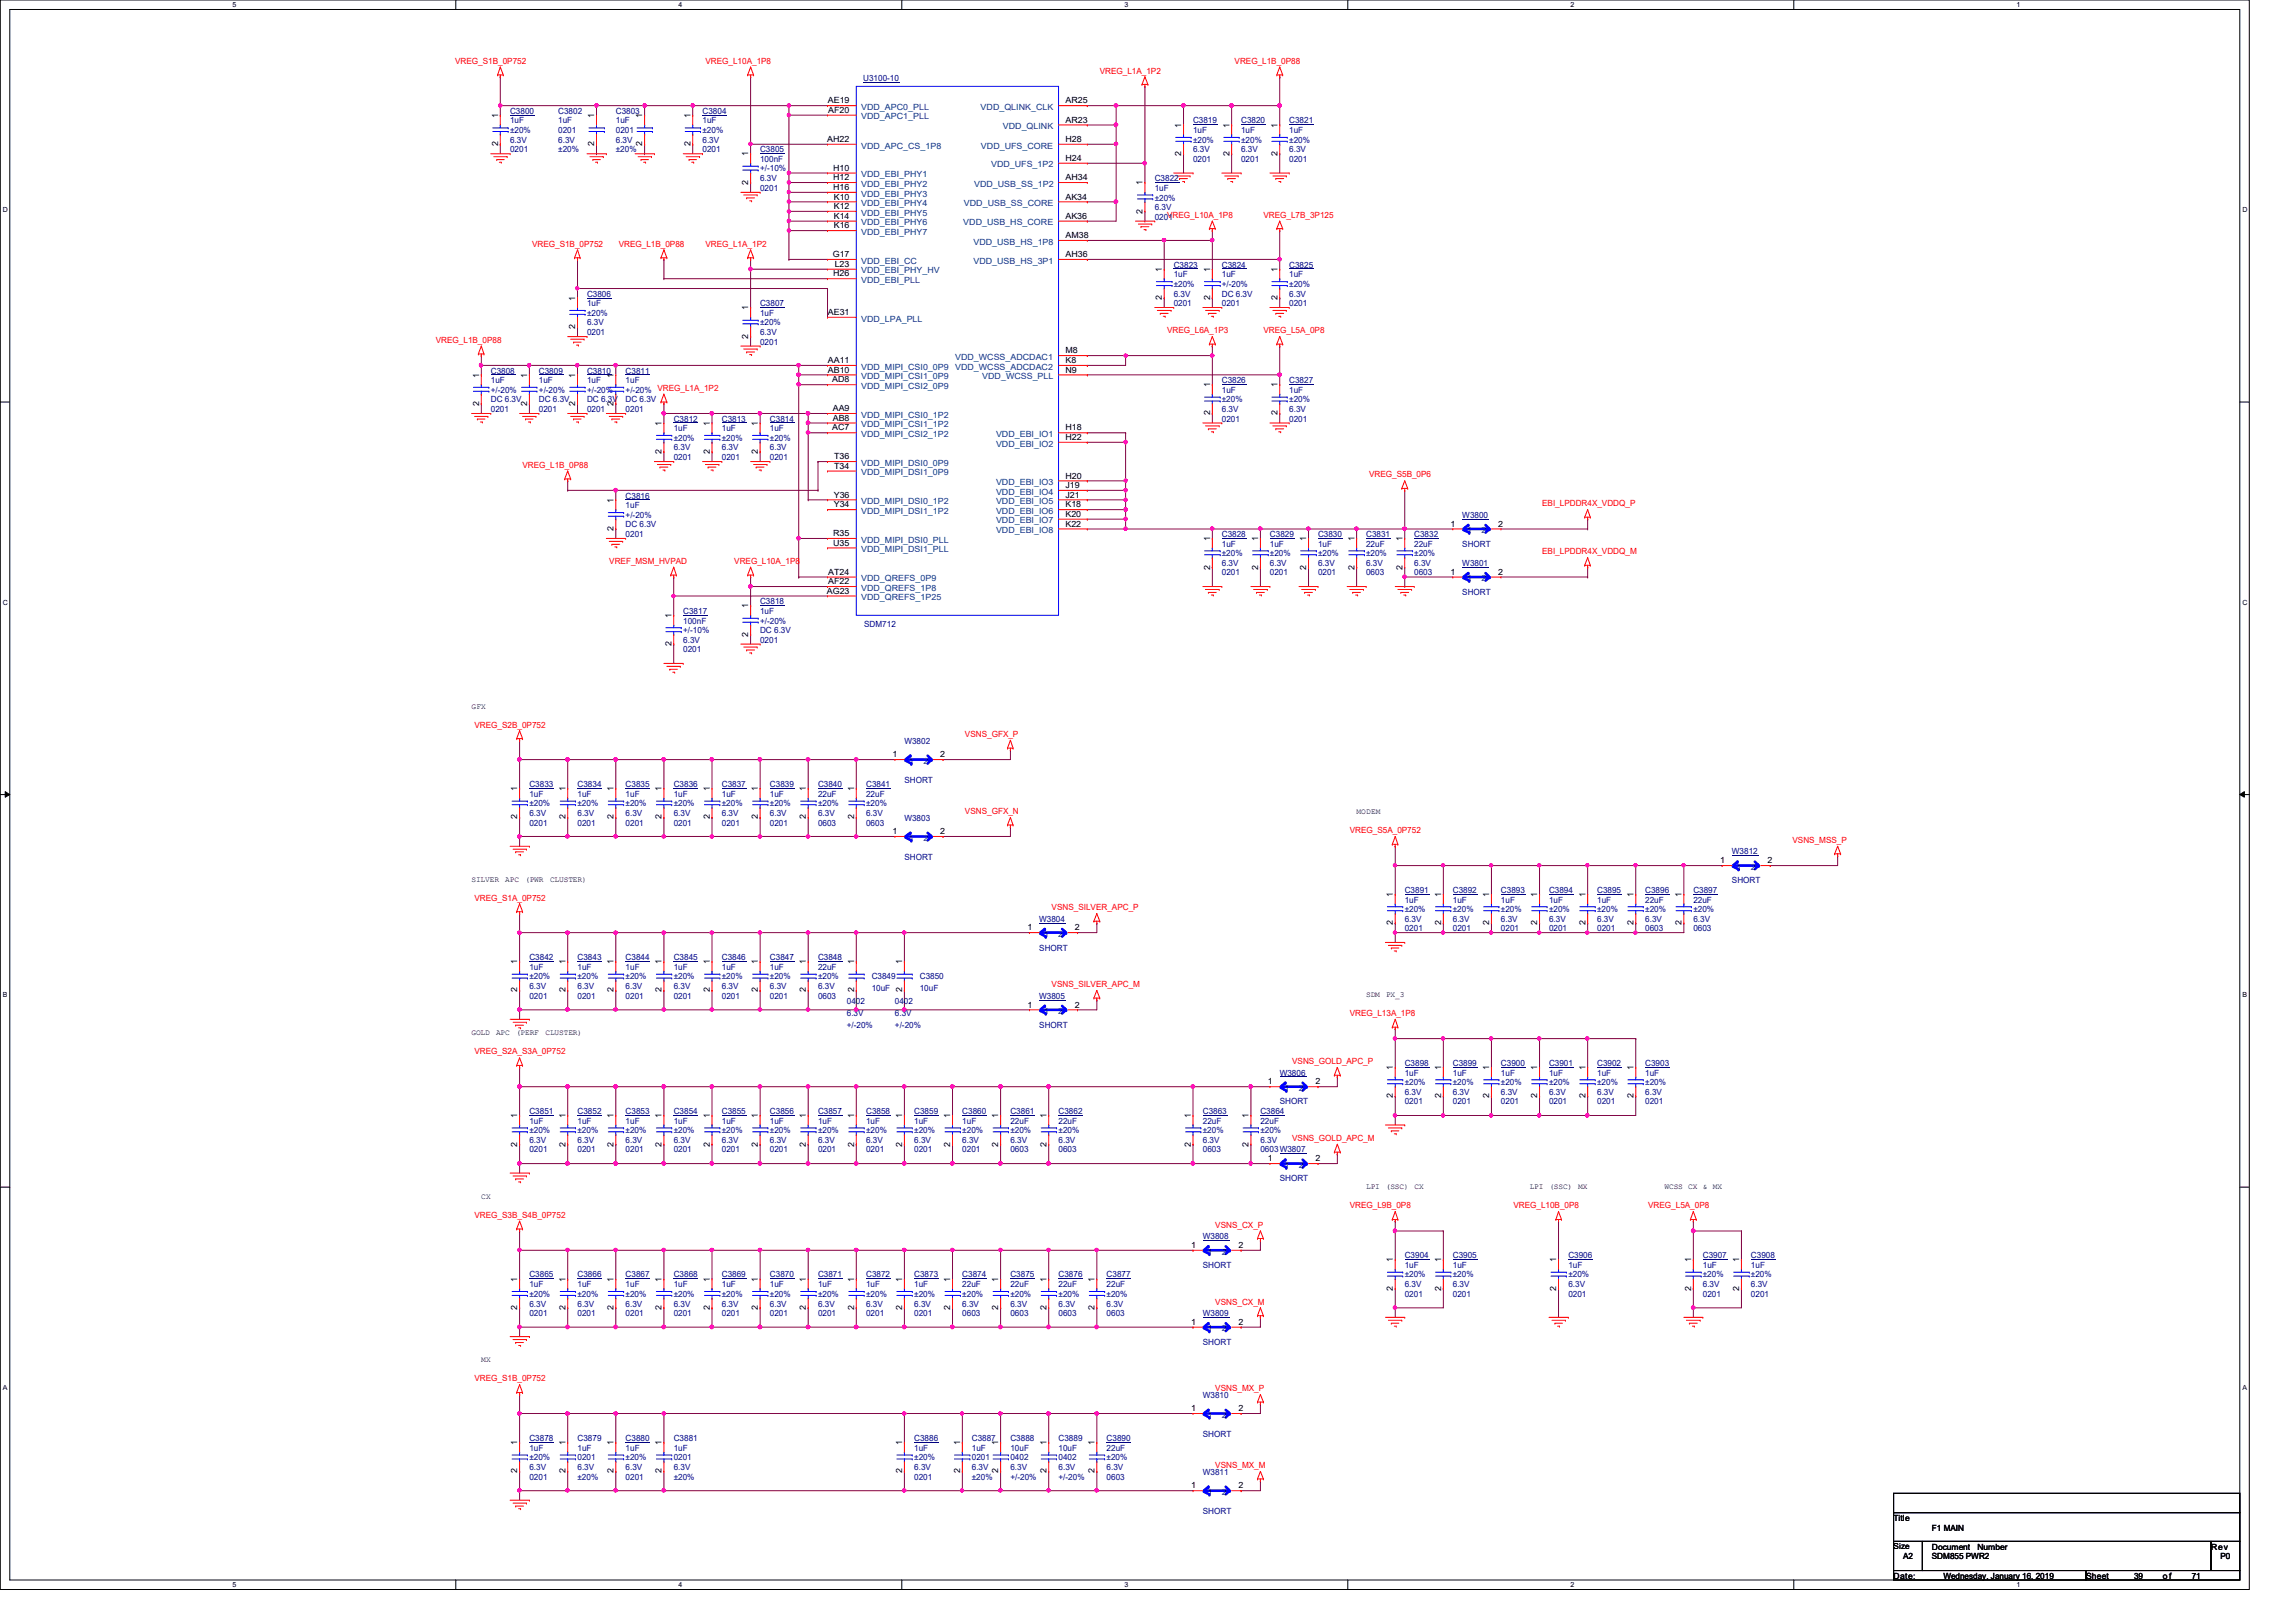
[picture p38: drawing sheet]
<svg xmlns="http://www.w3.org/2000/svg" width="297mm" height="210mm" viewBox="0 0 297 210" stroke-linecap="round" stroke-linejoin="round" font-family="sans-serif">
<defs><g id="words">
<g font-size="1.1" fill="#f00">
<text x="58.9" y="8.3">VREG_S1B_0P752</text>
<text x="91.3" y="8.3">VREG_L10A_1P8</text>
<text x="142.3" y="9.5">VREG_L1A_1P2</text>
<text x="159.7" y="8.3">VREG_L1B_0P88</text>
<text x="151" y="28.2">VREG_L10A_1P8</text>
<text x="163.4" y="28.2">VREG_L7B_3P125</text>
<text x="68.8" y="31.9">VREG_S1B_0P752</text>
<text x="80" y="31.9">VREG_L1B_0P88</text>
<text x="91.3" y="31.9">VREG_L1A_1P2</text>
<text x="56.4" y="44.4">VREG_L1B_0P88</text>
<text x="151" y="43.1">VREG_L6A_1P3</text>
<text x="163.4" y="43.1">VREG_L5A_0P8</text>
<text x="67.6" y="60.5">VREG_L1B_0P88</text>
<text x="177.1" y="61.8">VREG_S5B_0P6</text>
<text x="199.5" y="65.5">EBI_LPDDR4X_VDDQ_P</text>
<text x="199.5" y="71.8">EBI_LPDDR4X_VDDQ_M</text>
<text x="78.8" y="73">VREF_MSM_HVPAD</text>
<text x="95" y="73">VREG_L10A_1P8</text>
<text x="61.4" y="94.1">VREG_S2B_0P752</text>
<text x="124.8" y="95.4">VSNS_GFX_P</text>
<text x="124.8" y="105.3">VSNS_GFX_N</text>
<text x="174.6" y="107.8">VREG_S5A_0P752</text>
<text x="231.9" y="109.1">VSNS_MSS_P</text>
<text x="61.4" y="116.5">VREG_S1A_0P752</text>
<text x="136.1" y="117.8">VSNS_SILVER_APC_P</text>
<text x="136.1" y="127.8">VSNS_SILVER_APC_M</text>
<text x="174.6" y="131.5">VREG_L13A_1P8</text>
<text x="61.4" y="136.4">VREG_S2A_S3A_0P752</text>
<text x="167.2" y="137.7">VSNS_GOLD_APC_P</text>
<text x="167.2" y="147.7">VSNS_GOLD_APC_M</text>
<text x="61.4" y="157.6">VREG_S3B_S4B_0P752</text>
<text x="157.2" y="158.9">VSNS_CX_P</text>
<text x="174.6" y="156.4">VREG_L9B_0P8</text>
<text x="195.8" y="156.4">VREG_L10B_0P8</text>
<text x="213.2" y="156.4">VREG_L5A_0P8</text>
<text x="157.2" y="168.8">VSNS_CX_M</text>
<text x="61.4" y="178.8">VREG_S1B_0P752</text>
<text x="157.2" y="180">VSNS_MX_P</text>
<text x="157.2" y="190">VSNS_MX_M</text>
</g>
<g font-size="1.1" fill="#000080">
<text x="111.7" y="10.5">U3100-10</text>
<text x="66" y="14.7">C3800</text>
<text x="66" y="16">1uF</text>
<text x="66" y="17.2">±20%</text>
<text x="72.2" y="14.7">C3802</text>
<text x="72.2" y="16">1uF</text>
<text x="72.2" y="17.2">0201</text>
<text x="79.7" y="14.7">C3803</text>
<text x="79.7" y="16">1uF</text>
<text x="79.7" y="17.2">0201</text>
<text x="90.9" y="14.7">C3804</text>
<text x="90.9" y="16">1uF</text>
<text x="90.9" y="17.2">±20%</text>
<text x="154.3" y="16">C3819</text>
<text x="154.3" y="17.2">1uF</text>
<text x="160.6" y="16">C3820</text>
<text x="160.6" y="17.2">1uF</text>
<text x="166.8" y="16">C3821</text>
<text x="166.8" y="17.2">1uF</text>
<text x="66" y="19.7">0201</text>
<text x="66" y="18.5">6.3V</text>
<text x="72.2" y="18.5">6.3V</text>
<text x="72.2" y="19.7">±20%</text>
<text x="79.7" y="18.5">6.3V</text>
<text x="79.7" y="19.7">±20%</text>
<text x="90.9" y="19.7">0201</text>
<text x="90.9" y="18.5">6.3V</text>
<text x="98.3" y="19.7">C3805</text>
<text x="98.3" y="21">100nF</text>
<text x="98.3" y="23.5">6.3V</text>
<text x="98.3" y="22.2">+/-10%</text>
<text x="149.4" y="23.5">C3822</text>
<text x="154.3" y="21">0201</text>
<text x="154.3" y="19.7">6.3V</text>
<text x="154.3" y="18.5">±20%</text>
<text x="160.6" y="21">0201</text>
<text x="160.6" y="19.7">6.3V</text>
<text x="160.6" y="18.5">±20%</text>
<text x="166.8" y="21">0201</text>
<text x="166.8" y="19.7">6.3V</text>
<text x="166.8" y="18.5">±20%</text>
<text x="98.3" y="24.7">0201</text>
<text x="149.4" y="24.7">1uF</text>
<text x="149.4" y="28.4">0201</text>
<text x="149.4" y="27.2">6.3V</text>
<text x="149.4" y="26">±20%</text>
<text x="151.8" y="34.6">C3823</text>
<text x="151.8" y="35.9">1uF</text>
<text x="158.1" y="34.6">C3824</text>
<text x="158.1" y="35.9">1uF</text>
<text x="166.8" y="34.6">C3825</text>
<text x="166.8" y="35.9">1uF</text>
<text x="75.9" y="38.4">C3806</text>
<text x="75.9" y="39.6">1uF</text>
<text x="75.9" y="40.9">±20%</text>
<text x="98.3" y="39.6">C3807</text>
<text x="98.3" y="40.9">1uF</text>
<text x="151.8" y="39.6">0201</text>
<text x="151.8" y="38.4">6.3V</text>
<text x="151.8" y="37.1">±20%</text>
<text x="158.1" y="39.6">0201</text>
<text x="158.1" y="38.4">DC 6.3V</text>
<text x="158.1" y="37.1">+/-20%</text>
<text x="166.8" y="39.6">0201</text>
<text x="166.8" y="38.4">6.3V</text>
<text x="166.8" y="37.1">±20%</text>
<text x="75.9" y="43.3">0201</text>
<text x="75.9" y="42.1">6.3V</text>
<text x="98.3" y="44.6">0201</text>
<text x="98.3" y="43.3">6.3V</text>
<text x="98.3" y="42.1">±20%</text>
<text x="63.5" y="48.3">C3808</text>
<text x="63.5" y="49.6">1uF</text>
<text x="63.5" y="53.3">0201</text>
<text x="63.5" y="52.1">DC 6.3V</text>
<text x="63.5" y="50.8">+/-20%</text>
<text x="69.7" y="48.3">C3809</text>
<text x="69.7" y="49.6">1uF</text>
<text x="69.7" y="53.3">0201</text>
<text x="69.7" y="52.1">DC 6.3V</text>
<text x="69.7" y="50.8">+/-20%</text>
<text x="75.9" y="48.3">C3810</text>
<text x="75.9" y="49.6">1uF</text>
<text x="75.9" y="53.3">0201</text>
<text x="75.9" y="52.1">DC 6.3V</text>
<text x="75.9" y="50.8">+/-20%</text>
<text x="80.9" y="48.3">C3811</text>
<text x="80.9" y="49.6">1uF</text>
<text x="80.9" y="53.3">0201</text>
<text x="80.9" y="52.1">DC 6.3V</text>
<text x="80.9" y="50.8">+/-20% VREG_L1A_1P2</text>
<text x="158.1" y="49.6">C3826</text>
<text x="158.1" y="50.8">1uF</text>
<text x="158.1" y="53.3">6.3V</text>
<text x="158.1" y="52.1">±20%</text>
<text x="166.8" y="49.6">C3827</text>
<text x="166.8" y="50.8">1uF</text>
<text x="166.8" y="53.3">6.3V</text>
<text x="166.8" y="52.1">±20%</text>
<text x="87.2" y="54.6">C3812</text>
<text x="87.2" y="55.8">1uF</text>
<text x="87.2" y="59.5">0201</text>
<text x="87.2" y="58.3">6.3V</text>
<text x="87.2" y="57.1">±20%</text>
<text x="93.4" y="54.6">C3813</text>
<text x="93.4" y="55.8">1uF</text>
<text x="93.4" y="59.5">0201</text>
<text x="93.4" y="58.3">6.3V</text>
<text x="93.4" y="57.1">±20%</text>
<text x="99.6" y="54.6">C3814</text>
<text x="99.6" y="55.8">1uF</text>
<text x="99.6" y="59.5">0201</text>
<text x="99.6" y="58.3">6.3V</text>
<text x="99.6" y="57.1">±20%</text>
<text x="158.1" y="54.6">0201</text>
<text x="166.8" y="54.6">0201</text>
<text x="80.9" y="64.5">C3816</text>
<text x="80.9" y="65.7">1uF</text>
<text x="80.9" y="69.5">0201</text>
<text x="80.9" y="68.2">DC 6.3V</text>
<text x="80.9" y="67">+/-20%</text>
<text x="158.1" y="69.5">C3828</text>
<text x="158.1" y="70.7">1uF</text>
<text x="158.1" y="72">±20%</text>
<text x="164.3" y="69.5">C3829</text>
<text x="164.3" y="70.7">1uF</text>
<text x="164.3" y="72">±20%</text>
<text x="170.5" y="69.5">C3830</text>
<text x="170.5" y="70.7">1uF</text>
<text x="170.5" y="72">±20%</text>
<text x="176.7" y="69.5">C3831</text>
<text x="176.7" y="70.7">22uF</text>
<text x="176.7" y="72">±20%</text>
<text x="183" y="69.5">C3832</text>
<text x="183" y="70.7">22uF</text>
<text x="183" y="72">±20%</text>
<text x="189.2" y="67">W3800</text>
<text x="189.2" y="70.7">SHORT</text>
<text x="158.1" y="74.5">0201</text>
<text x="158.1" y="73.2">6.3V</text>
<text x="164.3" y="74.5">0201</text>
<text x="164.3" y="73.2">6.3V</text>
<text x="170.5" y="74.5">0201</text>
<text x="170.5" y="73.2">6.3V</text>
<text x="176.7" y="74.5">0603</text>
<text x="176.7" y="73.2">6.3V</text>
<text x="183" y="74.5">0603</text>
<text x="183" y="73.2">6.3V</text>
<text x="189.2" y="73.2">W3801</text>
<text x="189.2" y="77">SHORT</text>
<text x="88.4" y="79.5">C3817</text>
<text x="88.4" y="80.7">100nF</text>
<text x="88.4" y="83.2">6.3V</text>
<text x="88.4" y="82">+/-10%</text>
<text x="98.3" y="78.2">C3818</text>
<text x="98.3" y="79.5">1uF</text>
<text x="98.3" y="83.2">0201</text>
<text x="98.3" y="82">DC 6.3V</text>
<text x="98.3" y="80.7">+/-20%</text>
<text x="111.8" y="81.2">SDM712</text>
<text x="88.4" y="84.4">0201</text>
<text x="68.5" y="101.9">C3833</text>
<text x="74.7" y="101.9">C3834</text>
<text x="80.9" y="101.9">C3835</text>
<text x="87.2" y="101.9">C3836</text>
<text x="93.4" y="101.9">C3837</text>
<text x="99.6" y="101.9">C3839</text>
<text x="105.8" y="101.9">C3840</text>
<text x="112.1" y="101.9">C3841</text>
<text x="117" y="96.3">W3802</text>
<text x="117" y="101.3">SHORT</text>
<text x="68.5" y="103.1">1uF</text>
<text x="68.5" y="106.8">0201</text>
<text x="68.5" y="105.6">6.3V</text>
<text x="68.5" y="104.4">±20%</text>
<text x="74.7" y="103.1">1uF</text>
<text x="74.7" y="106.8">0201</text>
<text x="74.7" y="105.6">6.3V</text>
<text x="74.7" y="104.4">±20%</text>
<text x="80.9" y="103.1">1uF</text>
<text x="80.9" y="106.8">0201</text>
<text x="80.9" y="105.6">6.3V</text>
<text x="80.9" y="104.4">±20%</text>
<text x="87.2" y="103.1">1uF</text>
<text x="87.2" y="106.8">0201</text>
<text x="87.2" y="105.6">6.3V</text>
<text x="87.2" y="104.4">±20%</text>
<text x="93.4" y="103.1">1uF</text>
<text x="93.4" y="106.8">0201</text>
<text x="93.4" y="105.6">6.3V</text>
<text x="93.4" y="104.4">±20%</text>
<text x="99.6" y="103.1">1uF</text>
<text x="99.6" y="106.8">0201</text>
<text x="99.6" y="105.6">6.3V</text>
<text x="99.6" y="104.4">±20%</text>
<text x="105.8" y="103.1">22uF</text>
<text x="105.8" y="106.8">0603</text>
<text x="105.8" y="105.6">6.3V</text>
<text x="105.8" y="104.4">±20%</text>
<text x="112.1" y="103.1">22uF</text>
<text x="112.1" y="106.8">0603</text>
<text x="112.1" y="105.6">6.3V</text>
<text x="112.1" y="104.4">±20%</text>
<text x="117" y="106.2">W3803</text>
<text x="117" y="111.3">SHORT</text>
<text x="224.1" y="110.6">W3812</text>
<text x="134.4" y="119.3">W3804</text>
<text x="181.7" y="115.5">C3891</text>
<text x="181.7" y="116.8">1uF</text>
<text x="181.7" y="119.3">6.3V</text>
<text x="181.7" y="118">±20%</text>
<text x="188" y="115.5">C3892</text>
<text x="188" y="116.8">1uF</text>
<text x="188" y="119.3">6.3V</text>
<text x="188" y="118">±20%</text>
<text x="194.2" y="115.5">C3893</text>
<text x="194.2" y="116.8">1uF</text>
<text x="194.2" y="119.3">6.3V</text>
<text x="194.2" y="118">±20%</text>
<text x="200.4" y="115.5">C3894</text>
<text x="200.4" y="116.8">1uF</text>
<text x="200.4" y="119.3">6.3V</text>
<text x="200.4" y="118">±20%</text>
<text x="206.6" y="115.5">C3895</text>
<text x="206.6" y="116.8">1uF</text>
<text x="206.6" y="119.3">6.3V</text>
<text x="206.6" y="118">±20%</text>
<text x="212.8" y="115.5">C3896</text>
<text x="212.8" y="116.8">22uF</text>
<text x="212.8" y="119.3">6.3V</text>
<text x="212.8" y="118">±20%</text>
<text x="219.1" y="115.5">C3897</text>
<text x="219.1" y="116.8">22uF</text>
<text x="219.1" y="119.3">6.3V</text>
<text x="219.1" y="118">±20%</text>
<text x="224.1" y="114.3">SHORT</text>
<text x="68.5" y="124.2">C3842</text>
<text x="68.5" y="125.5">1uF</text>
<text x="74.7" y="124.2">C3843</text>
<text x="74.7" y="125.5">1uF</text>
<text x="80.9" y="124.2">C3844</text>
<text x="80.9" y="125.5">1uF</text>
<text x="87.2" y="124.2">C3845</text>
<text x="87.2" y="125.5">1uF</text>
<text x="93.4" y="124.2">C3846</text>
<text x="93.4" y="125.5">1uF</text>
<text x="99.6" y="124.2">C3847</text>
<text x="99.6" y="125.5">1uF</text>
<text x="105.8" y="124.2">C3848</text>
<text x="105.8" y="125.5">22uF</text>
<text x="134.4" y="123">SHORT</text>
<text x="181.7" y="120.5">0201</text>
<text x="188" y="120.5">0201</text>
<text x="194.2" y="120.5">0201</text>
<text x="200.4" y="120.5">0201</text>
<text x="206.6" y="120.5">0201</text>
<text x="212.8" y="120.5">0603</text>
<text x="219.1" y="120.5">0603</text>
<text x="68.5" y="129.2">0201</text>
<text x="68.5" y="128">6.3V</text>
<text x="68.5" y="126.7">±20%</text>
<text x="74.7" y="129.2">0201</text>
<text x="74.7" y="128">6.3V</text>
<text x="74.7" y="126.7">±20%</text>
<text x="80.9" y="129.2">0201</text>
<text x="80.9" y="128">6.3V</text>
<text x="80.9" y="126.7">±20%</text>
<text x="87.2" y="129.2">0201</text>
<text x="87.2" y="128">6.3V</text>
<text x="87.2" y="126.7">±20%</text>
<text x="93.4" y="129.2">0201</text>
<text x="93.4" y="128">6.3V</text>
<text x="93.4" y="126.7">±20%</text>
<text x="99.6" y="129.2">0201</text>
<text x="99.6" y="128">6.3V</text>
<text x="99.6" y="126.7">±20%</text>
<text x="105.8" y="129.2">0603</text>
<text x="105.8" y="128">6.3V</text>
<text x="105.8" y="126.7">±20%</text>
<text x="109.6" y="129.9">0402</text>
<text x="109.6" y="131.5">6.3V</text>
<text x="112.8" y="126.7">C3849</text>
<text x="112.8" y="128.2">10uF</text>
<text x="115.8" y="129.9">0402</text>
<text x="115.8" y="131.5">6.3V</text>
<text x="119" y="126.7">C3850</text>
<text x="119" y="128.2">10uF</text>
<text x="134.4" y="129.2">W3805</text>
<text x="109.6" y="133.1">+/-20%</text>
<text x="115.8" y="133.1">+/-20%</text>
<text x="134.4" y="133">SHORT</text>
<text x="181.7" y="138">C3898</text>
<text x="188" y="138">C3899</text>
<text x="194.2" y="138">C3900</text>
<text x="200.4" y="138">C3901</text>
<text x="206.6" y="138">C3902</text>
<text x="212.8" y="138">C3903</text>
<text x="165.6" y="139.2">W3806</text>
<text x="165.6" y="142.9">SHORT</text>
<text x="181.7" y="139.2">1uF</text>
<text x="181.7" y="142.9">0201</text>
<text x="181.7" y="141.7">6.3V</text>
<text x="181.7" y="140.4">±20%</text>
<text x="188" y="139.2">1uF</text>
<text x="188" y="142.9">0201</text>
<text x="188" y="141.7">6.3V</text>
<text x="188" y="140.4">±20%</text>
<text x="194.2" y="139.2">1uF</text>
<text x="194.2" y="142.9">0201</text>
<text x="194.2" y="141.7">6.3V</text>
<text x="194.2" y="140.4">±20%</text>
<text x="200.4" y="139.2">1uF</text>
<text x="200.4" y="142.9">0201</text>
<text x="200.4" y="141.7">6.3V</text>
<text x="200.4" y="140.4">±20%</text>
<text x="206.6" y="139.2">1uF</text>
<text x="206.6" y="142.9">0201</text>
<text x="206.6" y="141.7">6.3V</text>
<text x="206.6" y="140.4">±20%</text>
<text x="212.8" y="139.2">1uF</text>
<text x="212.8" y="142.9">0201</text>
<text x="212.8" y="141.7">6.3V</text>
<text x="212.8" y="140.4">±20%</text>
<text x="68.5" y="144.2">C3851</text>
<text x="68.5" y="145.4">1uF</text>
<text x="68.5" y="149.1">0201</text>
<text x="68.5" y="147.9">6.3V</text>
<text x="68.5" y="146.6">±20%</text>
<text x="74.7" y="144.2">C3852</text>
<text x="74.7" y="145.4">1uF</text>
<text x="74.7" y="149.1">0201</text>
<text x="74.7" y="147.9">6.3V</text>
<text x="74.7" y="146.6">±20%</text>
<text x="80.9" y="144.2">C3853</text>
<text x="80.9" y="145.4">1uF</text>
<text x="80.9" y="149.1">0201</text>
<text x="80.9" y="147.9">6.3V</text>
<text x="80.9" y="146.6">±20%</text>
<text x="87.2" y="144.2">C3854</text>
<text x="87.2" y="145.4">1uF</text>
<text x="87.2" y="149.1">0201</text>
<text x="87.2" y="147.9">6.3V</text>
<text x="87.2" y="146.6">±20%</text>
<text x="93.4" y="144.2">C3855</text>
<text x="93.4" y="145.4">1uF</text>
<text x="93.4" y="149.1">0201</text>
<text x="93.4" y="147.9">6.3V</text>
<text x="93.4" y="146.6">±20%</text>
<text x="99.6" y="144.2">C3856</text>
<text x="99.6" y="145.4">1uF</text>
<text x="99.6" y="149.1">0201</text>
<text x="99.6" y="147.9">6.3V</text>
<text x="99.6" y="146.6">±20%</text>
<text x="105.8" y="144.2">C3857</text>
<text x="105.8" y="145.4">1uF</text>
<text x="105.8" y="149.1">0201</text>
<text x="105.8" y="147.9">6.3V</text>
<text x="105.8" y="146.6">±20%</text>
<text x="112.1" y="144.2">C3858</text>
<text x="112.1" y="145.4">1uF</text>
<text x="112.1" y="149.1">0201</text>
<text x="112.1" y="147.9">6.3V</text>
<text x="112.1" y="146.6">±20%</text>
<text x="118.3" y="144.2">C3859</text>
<text x="118.3" y="145.4">1uF</text>
<text x="118.3" y="149.1">0201</text>
<text x="118.3" y="147.9">6.3V</text>
<text x="118.3" y="146.6">±20%</text>
<text x="124.5" y="144.2">C3860</text>
<text x="124.5" y="145.4">1uF</text>
<text x="124.5" y="149.1">0201</text>
<text x="124.5" y="147.9">6.3V</text>
<text x="124.5" y="146.6">±20%</text>
<text x="130.7" y="144.2">C3861</text>
<text x="130.7" y="145.4">22uF</text>
<text x="130.7" y="149.1">0603</text>
<text x="130.7" y="147.9">6.3V</text>
<text x="130.7" y="146.6">±20%</text>
<text x="136.9" y="144.2">C3862</text>
<text x="136.9" y="145.4">22uF</text>
<text x="136.9" y="149.1">0603</text>
<text x="136.9" y="147.9">6.3V</text>
<text x="136.9" y="146.6">±20%</text>
<text x="155.6" y="144.2">C3863</text>
<text x="155.6" y="145.4">22uF</text>
<text x="155.6" y="149.1">0603</text>
<text x="155.6" y="147.9">6.3V</text>
<text x="155.6" y="146.6">±20%</text>
<text x="163.1" y="144.2">C3864</text>
<text x="163.1" y="145.4">22uF</text>
<text x="163.1" y="149.1">0603W3807</text>
<text x="163.1" y="147.9">6.3V</text>
<text x="163.1" y="146.6">±20%</text>
<text x="165.6" y="152.9">SHORT</text>
<text x="155.6" y="160.4">W3808</text>
<text x="68.5" y="165.3">C3865</text>
<text x="68.5" y="166.6">1uF</text>
<text x="68.5" y="167.8">±20%</text>
<text x="74.7" y="165.3">C3866</text>
<text x="74.7" y="166.6">1uF</text>
<text x="74.7" y="167.8">±20%</text>
<text x="80.9" y="165.3">C3867</text>
<text x="80.9" y="166.6">1uF</text>
<text x="80.9" y="167.8">±20%</text>
<text x="87.2" y="165.3">C3868</text>
<text x="87.2" y="166.6">1uF</text>
<text x="87.2" y="167.8">±20%</text>
<text x="93.4" y="165.3">C3869</text>
<text x="93.4" y="166.6">1uF</text>
<text x="93.4" y="167.8">±20%</text>
<text x="99.6" y="165.3">C3870</text>
<text x="99.6" y="166.6">1uF</text>
<text x="99.6" y="167.8">±20%</text>
<text x="105.8" y="165.3">C3871</text>
<text x="105.8" y="166.6">1uF</text>
<text x="105.8" y="167.8">±20%</text>
<text x="112.1" y="165.3">C3872</text>
<text x="112.1" y="166.6">1uF</text>
<text x="112.1" y="167.8">±20%</text>
<text x="118.3" y="165.3">C3873</text>
<text x="118.3" y="166.6">1uF</text>
<text x="118.3" y="167.8">±20%</text>
<text x="124.5" y="165.3">C3874</text>
<text x="124.5" y="166.6">22uF</text>
<text x="124.5" y="167.8">±20%</text>
<text x="130.7" y="165.3">C3875</text>
<text x="130.7" y="166.6">22uF</text>
<text x="130.7" y="167.8">±20%</text>
<text x="136.9" y="165.3">C3876</text>
<text x="136.9" y="166.6">22uF</text>
<text x="136.9" y="167.8">±20%</text>
<text x="143.2" y="165.3">C3877</text>
<text x="143.2" y="166.6">22uF</text>
<text x="143.2" y="167.8">±20%</text>
<text x="155.6" y="164.1">SHORT</text>
<text x="181.7" y="162.9">C3904</text>
<text x="181.7" y="164.1">1uF</text>
<text x="181.7" y="167.8">0201</text>
<text x="181.7" y="166.6">6.3V</text>
<text x="181.7" y="165.3">±20%</text>
<text x="188" y="162.9">C3905</text>
<text x="188" y="164.1">1uF</text>
<text x="188" y="167.8">0201</text>
<text x="188" y="166.6">6.3V</text>
<text x="188" y="165.3">±20%</text>
<text x="202.9" y="162.9">C3906</text>
<text x="202.9" y="164.1">1uF</text>
<text x="202.9" y="167.8">0201</text>
<text x="202.9" y="166.6">6.3V</text>
<text x="202.9" y="165.3">±20%</text>
<text x="220.3" y="162.9">C3907</text>
<text x="220.3" y="164.1">1uF</text>
<text x="220.3" y="167.8">0201</text>
<text x="220.3" y="166.6">6.3V</text>
<text x="220.3" y="165.3">±20%</text>
<text x="226.5" y="162.9">C3908</text>
<text x="226.5" y="164.1">1uF</text>
<text x="226.5" y="167.8">0201</text>
<text x="226.5" y="166.6">6.3V</text>
<text x="226.5" y="165.3">±20%</text>
<text x="68.5" y="170.3">0201</text>
<text x="68.5" y="169.1">6.3V</text>
<text x="74.7" y="170.3">0201</text>
<text x="74.7" y="169.1">6.3V</text>
<text x="80.9" y="170.3">0201</text>
<text x="80.9" y="169.1">6.3V</text>
<text x="87.2" y="170.3">0201</text>
<text x="87.2" y="169.1">6.3V</text>
<text x="93.4" y="170.3">0201</text>
<text x="93.4" y="169.1">6.3V</text>
<text x="99.6" y="170.3">0201</text>
<text x="99.6" y="169.1">6.3V</text>
<text x="105.8" y="170.3">0201</text>
<text x="105.8" y="169.1">6.3V</text>
<text x="112.1" y="170.3">0201</text>
<text x="112.1" y="169.1">6.3V</text>
<text x="118.3" y="170.3">0201</text>
<text x="118.3" y="169.1">6.3V</text>
<text x="124.5" y="170.3">0603</text>
<text x="124.5" y="169.1">6.3V</text>
<text x="130.7" y="170.3">0603</text>
<text x="130.7" y="169.1">6.3V</text>
<text x="136.9" y="170.3">0603</text>
<text x="136.9" y="169.1">6.3V</text>
<text x="143.2" y="170.3">0603</text>
<text x="143.2" y="169.1">6.3V</text>
<text x="155.6" y="170.3">W3809</text>
<text x="155.6" y="174">SHORT</text>
<text x="155.6" y="180.9">W3810</text>
<text x="155.6" y="186">SHORT</text>
<text x="68.5" y="186.5">C3878</text>
<text x="68.5" y="187.7">1uF</text>
<text x="68.5" y="191.5">0201</text>
<text x="68.5" y="190.2">6.3V</text>
<text x="68.5" y="189">±20%</text>
<text x="74.7" y="186.5">C3879</text>
<text x="74.7" y="187.7">1uF</text>
<text x="74.7" y="189">0201</text>
<text x="74.7" y="190.2">6.3V</text>
<text x="74.7" y="191.5">±20%</text>
<text x="80.9" y="186.5">C3880</text>
<text x="80.9" y="187.7">1uF</text>
<text x="80.9" y="191.5">0201</text>
<text x="80.9" y="190.2">6.3V</text>
<text x="80.9" y="189">±20%</text>
<text x="87.2" y="186.5">C3881</text>
<text x="87.2" y="187.7">1uF</text>
<text x="87.2" y="189">0201</text>
<text x="87.2" y="190.2">6.3V</text>
<text x="87.2" y="191.5">±20%</text>
<text x="118.3" y="186.5">C3886</text>
<text x="118.3" y="187.7">1uF</text>
<text x="118.3" y="191.5">0201</text>
<text x="118.3" y="190.2">6.3V</text>
<text x="118.3" y="189">±20%</text>
<text x="125.7" y="186.5">C3887</text>
<text x="125.7" y="187.7">1uF</text>
<text x="125.7" y="189">0201</text>
<text x="125.7" y="190.2">6.3V</text>
<text x="125.7" y="191.5">±20%</text>
<text x="130.7" y="186.5">C3888</text>
<text x="130.7" y="187.7">10uF</text>
<text x="130.7" y="189">0402</text>
<text x="130.7" y="190.2">6.3V</text>
<text x="130.7" y="191.5">+/-20%</text>
<text x="136.9" y="186.5">C3889</text>
<text x="136.9" y="187.7">10uF</text>
<text x="136.9" y="189">0402</text>
<text x="136.9" y="190.2">6.3V</text>
<text x="136.9" y="191.5">+/-20%</text>
<text x="143.2" y="186.5">C3890</text>
<text x="143.2" y="187.7">22uF</text>
<text x="143.2" y="191.5">0603</text>
<text x="143.2" y="190.2">6.3V</text>
<text x="143.2" y="189">±20%</text>
<text x="155.6" y="190.8">W3811</text>
<text x="155.6" y="196">SHORT</text>
</g>
<g font-size="1.1">
<text x="64.4" y="15.3" transform="rotate(-90 64.4 15.3)">1</text>
<text x="76.9" y="15.3" transform="rotate(-90 76.9 15.3)">1</text>
<text x="83.1" y="15.3" transform="rotate(-90 83.1 15.3)">1</text>
<text x="89.3" y="15.3" transform="rotate(-90 89.3 15.3)">1</text>
<text x="107.1" y="13.4">AE19</text>
<text x="107.1" y="14.6">AF20</text>
<text x="137.8" y="13.4">AR25</text>
<text x="137.8" y="15.9">AR23</text>
<text x="152.8" y="16.5" transform="rotate(-90 152.8 16.5)">1</text>
<text x="159" y="16.5" transform="rotate(-90 159 16.5)">1</text>
<text x="165.3" y="16.5" transform="rotate(-90 165.3 16.5)">1</text>
<text x="64.4" y="18.9" transform="rotate(-90 64.4 18.9)">2</text>
<text x="76.9" y="18.9" transform="rotate(-90 76.9 18.9)">2</text>
<text x="83.1" y="18.9" transform="rotate(-90 83.1 18.9)">2</text>
<text x="89.3" y="18.9" transform="rotate(-90 89.3 18.9)">2</text>
<text x="96.8" y="23.9" transform="rotate(-90 96.8 23.9)">2</text>
<text x="96.8" y="20.2" transform="rotate(-90 96.8 20.2)">1</text>
<text x="107" y="18.4">AH22</text>
<text x="107.8" y="22.1">H10</text>
<text x="107.8" y="23.3">H12</text>
<text x="137.8" y="18.4">H28</text>
<text x="137.8" y="20.8">H24</text>
<text x="137.8" y="23.3">AH34</text>
<text x="152.8" y="20.2" transform="rotate(-90 152.8 20.2)">2</text>
<text x="159" y="20.2" transform="rotate(-90 159 20.2)">2</text>
<text x="165.3" y="20.2" transform="rotate(-90 165.3 20.2)">2</text>
<text x="107.8" y="24.6">H16</text>
<text x="107.9" y="25.8">K10</text>
<text x="107.9" y="27.1">K12</text>
<text x="107.9" y="28.3">K14</text>
<text x="107.9" y="29.5">K16</text>
<text x="137.8" y="25.8">AK34</text>
<text x="137.8" y="28.3">AK36</text>
<text x="147.8" y="27.6" transform="rotate(-90 147.8 27.6)">2</text>
<text x="147.8" y="24" transform="rotate(-90 147.8 24)">1</text>
<text x="107.7" y="33.3">G17</text>
<text x="107.8" y="35.8">H26</text>
<text x="108" y="34.5">L23</text>
<text x="137.8" y="30.8">AM38</text>
<text x="137.8" y="33.3">AH36</text>
<text x="150.3" y="35.2" transform="rotate(-90 150.3 35.2)">1</text>
<text x="156.5" y="35.2" transform="rotate(-90 156.5 35.2)">1</text>
<text x="165.3" y="35.2" transform="rotate(-90 165.3 35.2)">1</text>
<text x="74.4" y="38.9" transform="rotate(-90 74.4 38.9)">1</text>
<text x="96.8" y="40.2" transform="rotate(-90 96.8 40.2)">1</text>
<text x="107.1" y="40.8">AE31</text>
<text x="150.3" y="38.9" transform="rotate(-90 150.3 38.9)">2</text>
<text x="156.5" y="38.9" transform="rotate(-90 156.5 38.9)">2</text>
<text x="165.3" y="38.9" transform="rotate(-90 165.3 38.9)">2</text>
<text x="74.4" y="42.6" transform="rotate(-90 74.4 42.6)">2</text>
<text x="96.8" y="43.8" transform="rotate(-90 96.8 43.8)">2</text>
<text x="107.1" y="47">AA11</text>
<text x="137.8" y="45.7">M8</text>
<text x="137.8" y="47">K8</text>
<text x="62" y="52.5" transform="rotate(-90 62 52.5)">2</text>
<text x="62" y="48.9" transform="rotate(-90 62 48.9)">1</text>
<text x="68.2" y="52.5" transform="rotate(-90 68.2 52.5)">2</text>
<text x="68.2" y="48.9" transform="rotate(-90 68.2 48.9)">1</text>
<text x="74.4" y="52.5" transform="rotate(-90 74.4 52.5)">2</text>
<text x="74.4" y="48.9" transform="rotate(-90 74.4 48.9)">1</text>
<text x="79.4" y="52.5" transform="rotate(-90 79.4 52.5)">2</text>
<text x="79.4" y="48.9" transform="rotate(-90 79.4 48.9)">1</text>
<text x="107.1" y="48.2">AB10</text>
<text x="107.7" y="49.5">AD8</text>
<text x="107.7" y="53.2">AA9</text>
<text x="137.8" y="48.2">N9</text>
<text x="156.5" y="53.8" transform="rotate(-90 156.5 53.8)">2</text>
<text x="156.5" y="50.1" transform="rotate(-90 156.5 50.1)">1</text>
<text x="165.3" y="53.8" transform="rotate(-90 165.3 53.8)">2</text>
<text x="165.3" y="50.1" transform="rotate(-90 165.3 50.1)">1</text>
<text x="85.6" y="58.8" transform="rotate(-90 85.6 58.8)">2</text>
<text x="85.6" y="55.1" transform="rotate(-90 85.6 55.1)">1</text>
<text x="91.8" y="58.8" transform="rotate(-90 91.8 58.8)">2</text>
<text x="91.8" y="55.1" transform="rotate(-90 91.8 55.1)">1</text>
<text x="98" y="58.8" transform="rotate(-90 98 58.8)">2</text>
<text x="98" y="55.1" transform="rotate(-90 98 55.1)">1</text>
<text x="107.7" y="55.7">AC7</text>
<text x="107.7" y="54.4">AB8</text>
<text x="107.9" y="59.4">T36</text>
<text x="137.8" y="55.7">H18</text>
<text x="137.8" y="56.9">H22</text>
<text x="79.4" y="65.1" transform="rotate(-90 79.4 65.1)">1</text>
<text x="107.9" y="64.4">Y36</text>
<text x="107.9" y="65.7">Y34</text>
<text x="107.9" y="60.7">T34</text>
<text x="137.8" y="61.9">H20</text>
<text x="137.8" y="63.2">J19</text>
<text x="137.8" y="64.4">J21</text>
<text x="137.8" y="65.7">K18</text>
<text x="79.4" y="68.7" transform="rotate(-90 79.4 68.7)">2</text>
<text x="107.8" y="69.4">R35</text>
<text x="107.8" y="70.6">U35</text>
<text x="137.8" y="66.9">K20</text>
<text x="137.8" y="68.2">K22</text>
<text x="156.5" y="70" transform="rotate(-90 156.5 70)">1</text>
<text x="162.8" y="70" transform="rotate(-90 162.8 70)">1</text>
<text x="169" y="70" transform="rotate(-90 169 70)">1</text>
<text x="175.2" y="70" transform="rotate(-90 175.2 70)">1</text>
<text x="181.4" y="70" transform="rotate(-90 181.4 70)">1</text>
<text x="187.7" y="68.2">1</text>
<text x="193.8" y="68.2">2</text>
<text x="107" y="76.8">AG23</text>
<text x="107.1" y="74.4">AT24</text>
<text x="107.1" y="75.6">AF22</text>
<text x="156.5" y="73.7" transform="rotate(-90 156.5 73.7)">2</text>
<text x="162.8" y="73.7" transform="rotate(-90 162.8 73.7)">2</text>
<text x="169" y="73.7" transform="rotate(-90 169 73.7)">2</text>
<text x="175.2" y="73.7" transform="rotate(-90 175.2 73.7)">2</text>
<text x="181.4" y="73.7" transform="rotate(-90 181.4 73.7)">2</text>
<text x="187.7" y="74.4">1</text>
<text x="193.8" y="74.4">2</text>
<text x="86.9" y="83.7" transform="rotate(-90 86.9 83.7)">2</text>
<text x="86.9" y="80" transform="rotate(-90 86.9 80)">1</text>
<text x="96.8" y="82.4" transform="rotate(-90 96.8 82.4)">2</text>
<text x="96.8" y="78.7" transform="rotate(-90 96.8 78.7)">1</text>
<text x="115.5" y="98">1</text>
<text x="121.6" y="98">2</text>
<text x="66.9" y="106" transform="rotate(-90 66.9 106)">2</text>
<text x="66.9" y="102.4" transform="rotate(-90 66.9 102.4)">1</text>
<text x="73.1" y="106" transform="rotate(-90 73.1 106)">2</text>
<text x="73.1" y="102.4" transform="rotate(-90 73.1 102.4)">1</text>
<text x="79.4" y="106" transform="rotate(-90 79.4 106)">2</text>
<text x="79.4" y="102.4" transform="rotate(-90 79.4 102.4)">1</text>
<text x="85.6" y="106" transform="rotate(-90 85.6 106)">2</text>
<text x="85.6" y="102.4" transform="rotate(-90 85.6 102.4)">1</text>
<text x="91.8" y="106" transform="rotate(-90 91.8 106)">2</text>
<text x="91.8" y="102.4" transform="rotate(-90 91.8 102.4)">1</text>
<text x="98" y="106" transform="rotate(-90 98 106)">2</text>
<text x="98" y="102.4" transform="rotate(-90 98 102.4)">1</text>
<text x="104.3" y="106" transform="rotate(-90 104.3 106)">2</text>
<text x="104.3" y="102.4" transform="rotate(-90 104.3 102.4)">1</text>
<text x="110.5" y="106" transform="rotate(-90 110.5 106)">2</text>
<text x="110.5" y="102.4" transform="rotate(-90 110.5 102.4)">1</text>
<text x="115.5" y="107.9">1</text>
<text x="121.6" y="107.9">2</text>
<text x="222.5" y="111.7">1</text>
<text x="228.7" y="111.7">2</text>
<text x="180.2" y="119.8" transform="rotate(-90 180.2 119.8)">2</text>
<text x="180.2" y="116.1" transform="rotate(-90 180.2 116.1)">1</text>
<text x="186.4" y="119.8" transform="rotate(-90 186.4 119.8)">2</text>
<text x="186.4" y="116.1" transform="rotate(-90 186.4 116.1)">1</text>
<text x="192.7" y="119.8" transform="rotate(-90 192.7 119.8)">2</text>
<text x="192.7" y="116.1" transform="rotate(-90 192.7 116.1)">1</text>
<text x="198.9" y="119.8" transform="rotate(-90 198.9 119.8)">2</text>
<text x="198.9" y="116.1" transform="rotate(-90 198.9 116.1)">1</text>
<text x="205.1" y="119.8" transform="rotate(-90 205.1 119.8)">2</text>
<text x="205.1" y="116.1" transform="rotate(-90 205.1 116.1)">1</text>
<text x="211.3" y="119.8" transform="rotate(-90 211.3 119.8)">2</text>
<text x="211.3" y="116.1" transform="rotate(-90 211.3 116.1)">1</text>
<text x="217.5" y="119.8" transform="rotate(-90 217.5 119.8)">2</text>
<text x="217.5" y="116.1" transform="rotate(-90 217.5 116.1)">1</text>
<text x="66.9" y="124.8" transform="rotate(-90 66.9 124.8)">1</text>
<text x="73.1" y="124.8" transform="rotate(-90 73.1 124.8)">1</text>
<text x="79.4" y="124.8" transform="rotate(-90 79.4 124.8)">1</text>
<text x="85.6" y="124.8" transform="rotate(-90 85.6 124.8)">1</text>
<text x="91.8" y="124.8" transform="rotate(-90 91.8 124.8)">1</text>
<text x="98" y="124.8" transform="rotate(-90 98 124.8)">1</text>
<text x="104.3" y="124.8" transform="rotate(-90 104.3 124.8)">1</text>
<text x="110.5" y="124.8" transform="rotate(-90 110.5 124.8)">1</text>
<text x="116.7" y="124.8" transform="rotate(-90 116.7 124.8)">1</text>
<text x="132.9" y="120.4">1</text>
<text x="139.1" y="120.4">2</text>
<text x="66.9" y="128.4" transform="rotate(-90 66.9 128.4)">2</text>
<text x="73.1" y="128.4" transform="rotate(-90 73.1 128.4)">2</text>
<text x="79.4" y="128.4" transform="rotate(-90 79.4 128.4)">2</text>
<text x="85.6" y="128.4" transform="rotate(-90 85.6 128.4)">2</text>
<text x="91.8" y="128.4" transform="rotate(-90 91.8 128.4)">2</text>
<text x="98" y="128.4" transform="rotate(-90 98 128.4)">2</text>
<text x="104.3" y="128.4" transform="rotate(-90 104.3 128.4)">2</text>
<text x="110.5" y="128.4" transform="rotate(-90 110.5 128.4)">2</text>
<text x="116.7" y="128.4" transform="rotate(-90 116.7 128.4)">2</text>
<text x="132.9" y="130.4">1</text>
<text x="139.1" y="130.4">2</text>
<text x="164" y="140.3">1</text>
<text x="170.2" y="140.3">2</text>
<text x="180.2" y="142.2" transform="rotate(-90 180.2 142.2)">2</text>
<text x="180.2" y="138.5" transform="rotate(-90 180.2 138.5)">1</text>
<text x="186.4" y="142.2" transform="rotate(-90 186.4 142.2)">2</text>
<text x="186.4" y="138.5" transform="rotate(-90 186.4 138.5)">1</text>
<text x="192.7" y="142.2" transform="rotate(-90 192.7 142.2)">2</text>
<text x="192.7" y="138.5" transform="rotate(-90 192.7 138.5)">1</text>
<text x="198.9" y="142.2" transform="rotate(-90 198.9 142.2)">2</text>
<text x="198.9" y="138.5" transform="rotate(-90 198.9 138.5)">1</text>
<text x="205.1" y="142.2" transform="rotate(-90 205.1 142.2)">2</text>
<text x="205.1" y="138.5" transform="rotate(-90 205.1 138.5)">1</text>
<text x="211.3" y="142.2" transform="rotate(-90 211.3 142.2)">2</text>
<text x="211.3" y="138.5" transform="rotate(-90 211.3 138.5)">1</text>
<text x="66.9" y="148.4" transform="rotate(-90 66.9 148.4)">2</text>
<text x="66.9" y="144.7" transform="rotate(-90 66.9 144.7)">1</text>
<text x="73.1" y="148.4" transform="rotate(-90 73.1 148.4)">2</text>
<text x="73.1" y="144.7" transform="rotate(-90 73.1 144.7)">1</text>
<text x="79.4" y="148.4" transform="rotate(-90 79.4 148.4)">2</text>
<text x="79.4" y="144.7" transform="rotate(-90 79.4 144.7)">1</text>
<text x="85.6" y="148.4" transform="rotate(-90 85.6 148.4)">2</text>
<text x="85.6" y="144.7" transform="rotate(-90 85.6 144.7)">1</text>
<text x="91.8" y="148.4" transform="rotate(-90 91.8 148.4)">2</text>
<text x="91.8" y="144.7" transform="rotate(-90 91.8 144.7)">1</text>
<text x="98" y="148.4" transform="rotate(-90 98 148.4)">2</text>
<text x="98" y="144.7" transform="rotate(-90 98 144.7)">1</text>
<text x="104.3" y="148.4" transform="rotate(-90 104.3 148.4)">2</text>
<text x="104.3" y="144.7" transform="rotate(-90 104.3 144.7)">1</text>
<text x="110.5" y="148.4" transform="rotate(-90 110.5 148.4)">2</text>
<text x="110.5" y="144.7" transform="rotate(-90 110.5 144.7)">1</text>
<text x="116.7" y="148.4" transform="rotate(-90 116.7 148.4)">2</text>
<text x="116.7" y="144.7" transform="rotate(-90 116.7 144.7)">1</text>
<text x="122.9" y="148.4" transform="rotate(-90 122.9 148.4)">2</text>
<text x="122.9" y="144.7" transform="rotate(-90 122.9 144.7)">1</text>
<text x="129.2" y="148.4" transform="rotate(-90 129.2 148.4)">2</text>
<text x="129.2" y="144.7" transform="rotate(-90 129.2 144.7)">1</text>
<text x="135.4" y="148.4" transform="rotate(-90 135.4 148.4)">2</text>
<text x="135.4" y="144.7" transform="rotate(-90 135.4 144.7)">1</text>
<text x="154" y="148.4" transform="rotate(-90 154 148.4)">2</text>
<text x="154" y="144.7" transform="rotate(-90 154 144.7)">1</text>
<text x="161.5" y="148.4" transform="rotate(-90 161.5 148.4)">2</text>
<text x="161.5" y="144.7" transform="rotate(-90 161.5 144.7)">1</text>
<text x="164" y="150.3">1</text>
<text x="170.2" y="150.3">2</text>
<text x="154.1" y="161.5">1</text>
<text x="160.2" y="161.5">2</text>
<text x="66.9" y="165.9" transform="rotate(-90 66.9 165.9)">1</text>
<text x="73.1" y="165.9" transform="rotate(-90 73.1 165.9)">1</text>
<text x="79.4" y="165.9" transform="rotate(-90 79.4 165.9)">1</text>
<text x="85.6" y="165.9" transform="rotate(-90 85.6 165.9)">1</text>
<text x="91.8" y="165.9" transform="rotate(-90 91.8 165.9)">1</text>
<text x="98" y="165.9" transform="rotate(-90 98 165.9)">1</text>
<text x="104.3" y="165.9" transform="rotate(-90 104.3 165.9)">1</text>
<text x="110.5" y="165.9" transform="rotate(-90 110.5 165.9)">1</text>
<text x="116.7" y="165.9" transform="rotate(-90 116.7 165.9)">1</text>
<text x="122.9" y="165.9" transform="rotate(-90 122.9 165.9)">1</text>
<text x="129.2" y="165.9" transform="rotate(-90 129.2 165.9)">1</text>
<text x="135.4" y="165.9" transform="rotate(-90 135.4 165.9)">1</text>
<text x="141.6" y="165.9" transform="rotate(-90 141.6 165.9)">1</text>
<text x="180.2" y="167" transform="rotate(-90 180.2 167)">2</text>
<text x="180.2" y="163.4" transform="rotate(-90 180.2 163.4)">1</text>
<text x="186.4" y="167" transform="rotate(-90 186.4 167)">2</text>
<text x="186.4" y="163.4" transform="rotate(-90 186.4 163.4)">1</text>
<text x="201.3" y="167" transform="rotate(-90 201.3 167)">2</text>
<text x="201.3" y="163.4" transform="rotate(-90 201.3 163.4)">1</text>
<text x="218.8" y="167" transform="rotate(-90 218.8 167)">2</text>
<text x="218.8" y="163.4" transform="rotate(-90 218.8 163.4)">1</text>
<text x="225" y="167" transform="rotate(-90 225 167)">2</text>
<text x="225" y="163.4" transform="rotate(-90 225 163.4)">1</text>
<text x="66.9" y="169.5" transform="rotate(-90 66.9 169.5)">2</text>
<text x="73.1" y="169.5" transform="rotate(-90 73.1 169.5)">2</text>
<text x="79.4" y="169.5" transform="rotate(-90 79.4 169.5)">2</text>
<text x="85.6" y="169.5" transform="rotate(-90 85.6 169.5)">2</text>
<text x="91.8" y="169.5" transform="rotate(-90 91.8 169.5)">2</text>
<text x="98" y="169.5" transform="rotate(-90 98 169.5)">2</text>
<text x="104.3" y="169.5" transform="rotate(-90 104.3 169.5)">2</text>
<text x="110.5" y="169.5" transform="rotate(-90 110.5 169.5)">2</text>
<text x="116.7" y="169.5" transform="rotate(-90 116.7 169.5)">2</text>
<text x="122.9" y="169.5" transform="rotate(-90 122.9 169.5)">2</text>
<text x="129.2" y="169.5" transform="rotate(-90 129.2 169.5)">2</text>
<text x="135.4" y="169.5" transform="rotate(-90 135.4 169.5)">2</text>
<text x="141.6" y="169.5" transform="rotate(-90 141.6 169.5)">2</text>
<text x="154.1" y="171.4">1</text>
<text x="160.2" y="171.4">2</text>
<text x="154.1" y="182.6">1</text>
<text x="160.2" y="182.6">2</text>
<text x="66.9" y="190.7" transform="rotate(-90 66.9 190.7)">2</text>
<text x="66.9" y="187" transform="rotate(-90 66.9 187)">1</text>
<text x="73.1" y="190.7" transform="rotate(-90 73.1 190.7)">2</text>
<text x="73.1" y="187" transform="rotate(-90 73.1 187)">1</text>
<text x="79.4" y="190.7" transform="rotate(-90 79.4 190.7)">2</text>
<text x="79.4" y="187" transform="rotate(-90 79.4 187)">1</text>
<text x="85.6" y="190.7" transform="rotate(-90 85.6 190.7)">2</text>
<text x="85.6" y="187" transform="rotate(-90 85.6 187)">1</text>
<text x="116.7" y="190.7" transform="rotate(-90 116.7 190.7)">2</text>
<text x="116.7" y="187" transform="rotate(-90 116.7 187)">1</text>
<text x="124.2" y="190.7" transform="rotate(-90 124.2 190.7)">2</text>
<text x="124.2" y="187" transform="rotate(-90 124.2 187)">1</text>
<text x="129.2" y="190.7" transform="rotate(-90 129.2 190.7)">2</text>
<text x="129.2" y="187" transform="rotate(-90 129.2 187)">1</text>
<text x="135.4" y="190.7" transform="rotate(-90 135.4 190.7)">2</text>
<text x="135.4" y="187" transform="rotate(-90 135.4 187)">1</text>
<text x="141.6" y="190.7" transform="rotate(-90 141.6 190.7)">2</text>
<text x="141.6" y="187" transform="rotate(-90 141.6 187)">1</text>
<text x="154.1" y="192.6">1</text>
<text x="160.2" y="192.6">2</text>
<text x="245" y="196.8">Title</text>
<text x="245" y="200.4">Size</text>
<text x="246.2" y="201.8">A2</text>
<text x="249.9" y="200.5">Document</text>
<text x="249.9" y="201.8">SDM855 PWR2</text>
<text x="249.9" y="198.1">F1 MAIN</text>
<text x="255.8" y="200.5">Number</text>
<text x="286" y="200.5">Rev</text>
<text x="287.3" y="201.8">P0</text>
<text x="245" y="204.3">Date:</text>
<text x="251.4" y="204.3">Wednesday, January 16, 2019</text>
<text x="269.9" y="204.3">Sheet</text>
<text x="276.1" y="204.3">39</text>
<text x="279.8" y="204.3">o f</text>
<text x="283.5" y="204.3">71</text>
</g>
<g font-size="1.1" fill="#004080">
<text x="111.4" y="14.2">VDD_APC0_PLL</text>
<text x="111.4" y="15.5">VDD_APC1_PLL</text>
<text x="126.9" y="14.2">VDD_QLINK_CLK</text>
<text x="129.7" y="16.7">VDD_QLINK</text>
<text x="111.4" y="19.2">VDD_APC_CS_1P8</text>
<text x="111.4" y="22.9">VDD_EBI_PHY1</text>
<text x="126.9" y="19.2">VDD_UFS_CORE</text>
<text x="128.2" y="21.7">VDD_UFS_1P2</text>
<text x="111.4" y="24.2">VDD_EBI_PHY2</text>
<text x="111.4" y="25.4">VDD_EBI_PHY3</text>
<text x="111.4" y="26.7">VDD_EBI_PHY4</text>
<text x="111.4" y="27.9">VDD_EBI_PHY5</text>
<text x="111.4" y="29.2">VDD_EBI_PHY6</text>
<text x="124.6" y="29.2">VDD_USB_HS_CORE</text>
<text x="124.7" y="26.7">VDD_USB_SS_CORE</text>
<text x="126" y="24.2">VDD_USB_SS_1P2</text>
<text x="111.4" y="30.4">VDD_EBI_PHY7</text>
<text x="111.4" y="34.1">VDD_EBI_CC</text>
<text x="111.4" y="35.4">VDD_EBI_PHY_HV</text>
<text x="125.9" y="31.7">VDD_USB_HS_1P8</text>
<text x="125.9" y="34.1">VDD_USB_HS_3P1</text>
<text x="111.4" y="36.6">VDD_EBI_PLL</text>
<text x="111.4" y="41.6">VDD_LPA_PLL</text>
<text x="111.4" y="47.8">VDD_MIPI_CSI0_0P9</text>
<text x="123.6" y="46.6">VDD_WCSS_ADCDAC1</text>
<text x="123.6" y="47.8">VDD_WCSS_ADCDAC2</text>
<text x="111.4" y="49.1">VDD_MIPI_CSI1_0P9</text>
<text x="111.4" y="50.3">VDD_MIPI_CSI2_0P9</text>
<text x="127.1" y="49.1">VDD_WCSS_PLL</text>
<text x="111.4" y="54.1">VDD_MIPI_CSI0_1P2</text>
<text x="111.4" y="55.3">VDD_MIPI_CSI1_1P2</text>
<text x="111.4" y="56.6">VDD_MIPI_CSI2_1P2</text>
<text x="128.9" y="56.6">VDD_EBI_IO1</text>
<text x="128.9" y="57.8">VDD_EBI_IO2</text>
<text x="111.4" y="60.3">VDD_MIPI_DSI0_0P9</text>
<text x="111.4" y="61.5">VDD_MIPI_DSI1_0P9</text>
<text x="111.4" y="65.2">VDD_MIPI_DSI0_1P2</text>
<text x="128.9" y="62.8">VDD_EBI_IO3</text>
<text x="128.9" y="64">VDD_EBI_IO4</text>
<text x="128.9" y="65.2">VDD_EBI_IO5</text>
<text x="111.4" y="66.5">VDD_MIPI_DSI1_1P2</text>
<text x="111.4" y="70.2">VDD_MIPI_DSI0_PLL</text>
<text x="111.4" y="71.5">VDD_MIPI_DSI1_PLL</text>
<text x="128.9" y="66.5">VDD_EBI_IO6</text>
<text x="128.9" y="67.7">VDD_EBI_IO7</text>
<text x="128.9" y="69">VDD_EBI_IO8</text>
<text x="189.8" y="69">1</text>
<text x="191.7" y="69">2</text>
<text x="111.4" y="75.2">VDD_QREFS_0P9</text>
<text x="111.4" y="76.5">VDD_QREFS_1P8</text>
<text x="111.4" y="77.7">VDD_QREFS_1P25</text>
<text x="189.8" y="75.2">1</text>
<text x="191.7" y="75.2">2</text>
<text x="117.6" y="98.8">1</text>
<text x="119.5" y="98.8">2</text>
<text x="117.6" y="108.8">1</text>
<text x="119.5" y="108.8">2</text>
<text x="224.7" y="112.6">1</text>
<text x="226.5" y="112.6">2</text>
<text x="135.1" y="121.2">1</text>
<text x="136.9" y="121.2">2</text>
<text x="135.1" y="131.2">1</text>
<text x="136.9" y="131.2">2</text>
<text x="166.2" y="141.2">1</text>
<text x="168" y="141.2">2</text>
<text x="166.2" y="151.1">1</text>
<text x="168" y="151.1">2</text>
<text x="156.2" y="162.3">1</text>
<text x="158.1" y="162.3">2</text>
<text x="156.2" y="172.3">1</text>
<text x="158.1" y="172.3">2</text>
<text x="156.2" y="183.5">1</text>
<text x="158.1" y="183.5">2</text>
<text x="156.2" y="193.5">1</text>
<text x="158.1" y="193.5">2</text>
</g>
<g font-size="1">
<text x="61" y="91.7">GFX</text>
<text x="175.5" y="105.4">MODEM</text>
<text x="61" y="114.1">SILVER</text>
<text x="65.4" y="114.1">APC</text>
<text x="67.9" y="114.1">(PWR</text>
<text x="71.2" y="114.1">CLUSTER)</text>
<text x="176.7" y="129">SDM</text>
<text x="179.3" y="129">PX_3</text>
<text x="61" y="134">GOLD</text>
<text x="64.2" y="134">APC</text>
<text x="66.8" y="134">(PERF</text>
<text x="70.6" y="134">CLUSTER)</text>
<text x="62.3" y="155.2">CX</text>
<text x="176.7" y="153.9">LPI</text>
<text x="179.3" y="153.9">(SSC)</text>
<text x="183" y="153.9">CX</text>
<text x="197.9" y="153.9">LPI</text>
<text x="200.4" y="153.9">(SSC)</text>
<text x="204.2" y="153.9">MX</text>
<text x="215.3" y="153.9">WCSS CX &amp; MX</text>
<text x="62.3" y="176.3">MX</text>
</g>
<g font-size=".9">
<text x="30.1" y=".9">5</text>
<text x="87.8" y=".9">4</text>
<text x="145.5" y=".9">3</text>
<text x="203.2" y=".9">2</text>
<text x="260.9" y=".9">1</text>
<text x=".4" y="27.4">D</text>
<text x="290.1" y="27.4">D</text>
<text x=".4" y="78.2">C</text>
<text x="290.1" y="78.2">C</text>
<text x=".4" y="129">B</text>
<text x="290.1" y="129">B</text>
<text x=".4" y="179.8">A</text>
<text x="290.1" y="179.8">A</text>
<text x="30.1" y="205.4">5</text>
<text x="87.8" y="205.4">4</text>
<text x="145.5" y="205.4">3</text>
<text x="203.2" y="205.4">2</text>
<text x="260.9" y="205.4">1</text>
</g>
</g></defs>
<path d="M0 0h291v205.7h-291zM1.3 1.2h288.5v203.3h-288.5z" fill="none" stroke="#000" stroke-width=".13"/>
<g fill="#fff">
<path d="M30.1 .1h.5v1h-.5z"/>
<path d="M30.1 204.6h.5v1h-.5z"/>
</g>
<path d="M59 0v1.2M59 204.5v1.2" fill="none" stroke="#000" stroke-width=".13"/>
<g fill="#fff">
<path d="M87.8 .1h.5v1h-.5z"/>
<path d="M87.8 204.6h.5v1h-.5z"/>
</g>
<path d="M116.7 0v1.2M116.7 204.5v1.2" fill="none" stroke="#000" stroke-width=".13"/>
<g fill="#fff">
<path d="M145.5 .1h.5v1h-.5z"/>
<path d="M145.5 204.6h.5v1h-.5z"/>
</g>
<path d="M174.4 0v1.2M174.4 204.5v1.2" fill="none" stroke="#000" stroke-width=".13"/>
<g fill="#fff">
<path d="M203.2 .1h.5v1h-.5z"/>
<path d="M203.2 204.6h.5v1h-.5z"/>
</g>
<path d="M232.1 0v1.2M232.1 204.5v1.2" fill="none" stroke="#000" stroke-width=".13"/>
<g fill="#fff">
<path d="M260.9 .1h.5v1h-.5z"/>
<path d="M260.9 204.6h.5v1h-.5z"/>
<path d="M.4 26.6h.6v1h-.6z"/>
<path d="M290.1 26.6h.6v1h-.6z"/>
<path d="M.4 77.4h.6v1h-.6z"/>
<path d="M290.1 77.4h.6v1h-.6z"/>
</g>
<path d="M0 52h1.3M289.8 52h1.2" fill="none" stroke="#000" stroke-width=".13"/>
<g fill="#fff">
<path d="M.4 128.2h.6v1h-.6z"/>
<path d="M290.1 128.2h.6v1h-.6z"/>
</g>
<path d="M0 102.8h1.3M.7 102.4l.6 .4-.6 .4zM289.8 102.8l.6-.4v.8zM289.8 102.8h1.2" fill="none" stroke="#000" stroke-width=".13"/>
<path d="M.7 102.4l.6 .4-.6 .4zM289.8 102.8l.6-.4v.8z" fill="#000"/>
<g fill="#fff">
<path d="M.4 179h.5v1h-.5z"/>
<path d="M290.1 179h.6v1h-.6z"/>
</g>
<path d="M0 153.6h1.3M289.8 153.6h1.2" fill="none" stroke="#000" stroke-width=".13"/>
<path d="M107.1 37.3h.1M107.1 37.3v3.8M73.4 128.2h.1M73.4 128.2v2.5M110.8 128.2h.1M110.8 128.2v2.5" fill="none" stroke="#800040" stroke-width=".13"/>
<path d="M110.6 130.5h.3l.1 .1-.1 .2-.2 .1-.1-.1z" fill-rule="evenodd" fill="#f0f"/>
<path d="M110.6 130.5h.3l.1 .1-.1 .2-.2 .1-.1-.1z" fill="none" stroke="#f0f" stroke-width=".13"/>
<path d="M73.4 120.7h.1M73.4 120.7h6.3M98.3 130.7h6.3M104.6 130.7h.1" fill="none" stroke="#800040" stroke-width=".13"/>
<path d="M79.5 120.5h.3l.1 .2-.1 .1-.2 .1-.1-.1z" fill-rule="evenodd" fill="#f0f"/>
<path d="M79.5 120.5h.3l.1 .2-.1 .1-.2 .1-.1-.1z" fill="none" stroke="#f0f" stroke-width=".13"/>
<path d="M73.2 120.5h.4l.1 .2-.1 .1-.2 .1-.2-.1z" fill-rule="evenodd" fill="#f0f"/>
<path d="M73.2 120.5h.4l.1 .2-.1 .1-.2 .1-.2-.1z" fill="none" stroke="#f0f" stroke-width=".13"/>
<path d="M73.4 120.7h.1M73.4 120.7v3.8M98.3 120.7h.1M98.3 120.7h6.3M98.3 120.7v3.8M104.6 120.7h.1M110.8 120.7h.1M110.8 120.7v3.8" fill="none" stroke="#800040" stroke-width=".13"/>
<path d="M98.1 120.5h.4v.2v.1l-.2 .1-.2-.1z" fill-rule="evenodd" fill="#f0f"/>
<path d="M98.1 120.5h.4v.2v.1l-.2 .1-.2-.1z" fill="none" stroke="#f0f" stroke-width=".13"/>
<path d="M85.9 120.7h.1M85.9 120.7h12.4M85.9 120.7v3.8M92.1 120.7h.1M92.1 120.7v3.8" fill="none" stroke="#800040" stroke-width=".13"/>
<path d="M91.9 120.5h.3l.1 .2-.1 .1-.1 .1-.2-.1z" fill-rule="evenodd" fill="#f0f"/>
<path d="M91.9 120.5h.3l.1 .2-.1 .1-.1 .1-.2-.1z" fill="none" stroke="#f0f" stroke-width=".13"/>
<path d="M85.7 120.5h.3l.1 .2-.1 .1-.2 .1-.1-.1z" fill-rule="evenodd" fill="#f0f"/>
<path d="M85.7 120.5h.3l.1 .2-.1 .1-.2 .1-.1-.1z" fill="none" stroke="#f0f" stroke-width=".13"/>
<path d="M79.7 120.7h.1M79.7 120.7v3.8M79.7 120.7h6.2M98.3 128.2h.1M98.3 128.2v2.5" fill="none" stroke="#800040" stroke-width=".13"/>
<path d="M98.1 130.5h.4v.1v.2l-.2 .1-.2-.1z" fill-rule="evenodd" fill="#f0f"/>
<path d="M98.1 130.5h.4v.1v.2l-.2 .1-.2-.1z" fill="none" stroke="#f0f" stroke-width=".13"/>
<path d="M92.1 128.2h.1M92.1 128.2v2.5" fill="none" stroke="#800040" stroke-width=".13"/>
<path d="M91.9 130.5h.3l.1 .1-.1 .2-.1 .1-.2-.1z" fill-rule="evenodd" fill="#f0f"/>
<path d="M91.9 130.5h.3l.1 .1-.1 .2-.1 .1-.2-.1z" fill="none" stroke="#f0f" stroke-width=".13"/>
<path d="M85.9 128.2h.1M85.9 128.2v2.5" fill="none" stroke="#800040" stroke-width=".13"/>
<path d="M85.7 130.5h.3l.1 .1-.1 .2-.2 .1-.1-.1z" fill-rule="evenodd" fill="#f0f"/>
<path d="M85.7 130.5h.3l.1 .1-.1 .2-.2 .1-.1-.1z" fill="none" stroke="#f0f" stroke-width=".13"/>
<path d="M141.9 119.5h.1M141.9 119.5v1.2h-2.5M79.7 128.2h.1M79.7 128.2v2.5M110.8 120.7h.1M110.8 120.7h22.4M117 120.7h.1M117 120.7v3.8M139.4 120.7h.1M139.4 130.7h.1M141.9 129.4h.1M141.9 129.4v1.3h-2.5" fill="none" stroke="#800040" stroke-width=".13"/>
<path d="M116.8 120.5h.3l.1 .2-.1 .1-.1 .1-.2-.1z" fill-rule="evenodd" fill="#f0f"/>
<path d="M116.8 120.5h.3l.1 .2-.1 .1-.1 .1-.2-.1z" fill="none" stroke="#f0f" stroke-width=".13"/>
<path d="M117 128.2h.1M117 128.2v2.5" fill="none" stroke="#800040" stroke-width=".13"/>
<path d="M116.8 130.5h.3l.1 .1-.1 .2-.1 .1-.2-.1z" fill-rule="evenodd" fill="#f0f"/>
<path d="M116.8 130.5h.3l.1 .1-.1 .2-.1 .1-.2-.1z" fill="none" stroke="#f0f" stroke-width=".13"/>
<path d="M102.1 22.4h.1M102.1 24.9h.1M102.1 22.4h5M102.1 24.9h5M117 130.7h.1M117 130.7h16.2" fill="none" stroke="#800040" stroke-width=".13"/>
<path d="M101.9 24.7h.3l.1 .1-.1 .2-.1 .1-.2-.1z" fill-rule="evenodd" fill="#f0f"/>
<path d="M101.9 24.7h.3l.1 .1-.1 .2-.1 .1-.2-.1z" fill="none" stroke="#f0f" stroke-width=".13"/>
<path d="M102.1 22.4h.1M102.1 22.4v1.2" fill="none" stroke="#800040" stroke-width=".13"/>
<path d="M101.9 23.4h.3l.1 .2-.1 .2h-.1h-.2z" fill-rule="evenodd" fill="#f0f"/>
<path d="M101.9 23.4h.3l.1 .2-.1 .2h-.1h-.2z" fill="none" stroke="#f0f" stroke-width=".13"/>
<path d="M101.9 22.2h.3l.1 .2-.1 .1-.1 .1-.2-.1z" fill-rule="evenodd" fill="#f0f"/>
<path d="M101.9 22.2h.3l.1 .2-.1 .1-.1 .1-.2-.1z" fill="none" stroke="#f0f" stroke-width=".13"/>
<path d="M102.1 27.3h.1M102.1 24.9h.1M102.1 28.6h.1M102.1 27.3h5M102.1 24.9v1.2M102.1 27.3v1.3M102.1 28.6h5" fill="none" stroke="#800040" stroke-width=".13"/>
<path d="M101.9 28.4h.3l.1 .2-.1 .1-.1 .1-.2-.1z" fill-rule="evenodd" fill="#f0f"/>
<path d="M101.9 28.4h.3l.1 .2-.1 .1-.1 .1-.2-.1z" fill="none" stroke="#f0f" stroke-width=".13"/>
<path d="M67.2 120.7h.1M67.2 128.2h.1M67.2 120.7v3.8M67.2 128.2v2.5M67.2 120.7h6.2" fill="none" stroke="#800040" stroke-width=".13"/>
<path d="M67 130.5h.4v.1v.2l-.2 .1-.2-.1z" fill-rule="evenodd" fill="#f0f"/>
<path d="M67 130.5h.4v.1v.2l-.2 .1-.2-.1z" fill="none" stroke="#f0f" stroke-width=".13"/>
<path d="M67.2 118.2h.1M67.2 118.2v2.5" fill="none" stroke="#800040" stroke-width=".13"/>
<path d="M67 120.5h.4v.2v.1l-.2 .1-.2-.1z" fill-rule="evenodd" fill="#f0f"/>
<path d="M67 120.5h.4v.2v.1l-.2 .1-.2-.1z" fill="none" stroke="#f0f" stroke-width=".13"/>
<path d="M102.1 28.6h.1M102.1 28.6v1.2M67.2 130.7h.1M67.2 130.7h6.2M67.2 130.7v1.2M85.9 130.7h.1M85.9 130.7h12.4M92.1 130.7h.1" fill="none" stroke="#800040" stroke-width=".13"/>
<path d="M101.9 29.6h.3l.1 .2-.1 .2-.1 .1-.2-.1z" fill-rule="evenodd" fill="#f0f"/>
<path d="M101.9 29.6h.3l.1 .2-.1 .2-.1 .1-.2-.1z" fill="none" stroke="#f0f" stroke-width=".13"/>
<path d="M102.1 29.8h.1M102.1 26.1h.1M102.1 29.8h5M102.1 26.1h5M102.1 26.1v1.2M79.7 130.7h.1M79.7 130.7h6.2" fill="none" stroke="#800040" stroke-width=".13"/>
<path d="M101.9 27.2h.3l.1 .1-.1 .2-.1 .1-.2-.1z" fill-rule="evenodd" fill="#f0f"/>
<path d="M101.9 27.2h.3l.1 .1-.1 .2-.1 .1-.2-.1z" fill="none" stroke="#f0f" stroke-width=".13"/>
<path d="M101.9 25.9h.3l.1 .2-.1 .2h-.1h-.2z" fill-rule="evenodd" fill="#f0f"/>
<path d="M101.9 25.9h.3l.1 .2-.1 .2h-.1h-.2z" fill="none" stroke="#f0f" stroke-width=".13"/>
<path d="M73.4 130.7h.1M73.4 130.7h6.3" fill="none" stroke="#800040" stroke-width=".13"/>
<path d="M79.5 130.5h.3l.1 .1-.1 .2-.2 .1-.1-.1z" fill-rule="evenodd" fill="#f0f"/>
<path d="M79.5 130.5h.3l.1 .1-.1 .2-.2 .1-.1-.1z" fill="none" stroke="#f0f" stroke-width=".13"/>
<path d="M73.2 130.5h.4l.1 .1-.1 .2-.2 .1-.2-.1z" fill-rule="evenodd" fill="#f0f"/>
<path d="M73.2 130.5h.4l.1 .1-.1 .2-.2 .1-.2-.1z" fill="none" stroke="#f0f" stroke-width=".13"/>
<path d="M102.1 13.7h.1M102.1 13.7v1.2M102.1 23.6h.1M102.1 23.6h5M102.1 23.6v1.3M110.8 130.7h.1M110.8 130.7h6.2" fill="none" stroke="#800040" stroke-width=".13"/>
<path d="M101.9 14.7h.3l.1 .2-.1 .1-.1 .1-.2-.1z" fill-rule="evenodd" fill="#f0f"/>
<path d="M101.9 14.7h.3l.1 .2-.1 .1-.1 .1-.2-.1z" fill="none" stroke="#f0f" stroke-width=".13"/>
<path d="M101.9 13.5h.3l.1 .1-.1 .2-.1 .1-.2-.1z" fill-rule="evenodd" fill="#f0f"/>
<path d="M101.9 13.5h.3l.1 .1-.1 .2-.1 .1-.2-.1z" fill="none" stroke="#f0f" stroke-width=".13"/>
<g fill="none" stroke="#800040" stroke-width=".13">
<path d="M64.7 9.9h.1M64.7 9.9v3.8h18.7M77.2 13.7h.1M77.2 13.7v1.2M102.1 13.7h.1M102.1 14.9h.1M102.1 13.7h5M102.1 14.9h5M102.1 14.9v7.5M97.1 82.1h.1M97.1 82.1v1.3M129.5 140.6h.1"/>
<path d="M129.5 150.6h.1M129.5 140.6v3.8M129.5 148.1v2.5M154.3 140.6h.1M154.3 148.1h.1M154.3 150.6h.1M154.3 140.6v3.8M154.3 148.1v2.5M154.3 140.6h7.5M154.3 150.6h7.5"/>
</g>
<path d="M64.6 13.5h.3v.1v.2l-.2 .1-.1-.1z" fill-rule="evenodd" fill="#f0f"/>
<path d="M64.6 13.5h.3v.1v.2l-.2 .1-.1-.1z" fill="none" stroke="#f0f" stroke-width=".13"/>
<path d="M77 13.5h.3l.1 .1-.1 .2-.1 .1-.2-.1z" fill-rule="evenodd" fill="#f0f"/>
<path d="M77 13.5h.3l.1 .1-.1 .2-.1 .1-.2-.1z" fill="none" stroke="#f0f" stroke-width=".13"/>
<path d="M83.4 13.7h.1M83.4 13.7v1.2" fill="none" stroke="#800040" stroke-width=".13"/>
<path d="M83.2 13.5h.3l.1 .1-.1 .2-.1 .1-.2-.1z" fill-rule="evenodd" fill="#f0f"/>
<path d="M83.2 13.5h.3l.1 .1-.1 .2-.1 .1-.2-.1z" fill="none" stroke="#f0f" stroke-width=".13"/>
<path d="M83.4 13.7h.1M83.4 13.7h6.2M89.6 18.7h.1M89.6 18.7v1.2M97.1 9.9h.1M97.1 9.9v8.8M97.1 23.6h.1M97.1 23.6v1.3M73.4 148.1h.1M73.4 148.1v2.5" fill="none" stroke="#800040" stroke-width=".13"/>
<path d="M96.9 18.5h.3l.1 .1-.1 .2h-.1h-.2z" fill-rule="evenodd" fill="#f0f"/>
<path d="M96.9 18.5h.3l.1 .1-.1 .2h-.1h-.2z" fill="none" stroke="#f0f" stroke-width=".13"/>
<path d="M89.6 13.7h.1M89.6 13.7v1.2M89.6 13.7h12.5" fill="none" stroke="#800040" stroke-width=".13"/>
<path d="M89.5 13.5h.3v.1v.2l-.2 .1-.1-.1z" fill-rule="evenodd" fill="#f0f"/>
<path d="M89.5 13.5h.3v.1v.2l-.2 .1-.1-.1z" fill="none" stroke="#f0f" stroke-width=".13"/>
<path d="M123.2 150.6h6.3M129.5 150.6h.1" fill="none" stroke="#800040" stroke-width=".13"/>
<path d="M123 150.4h.4v.1v.2l-.2 .1-.2-.1z" fill-rule="evenodd" fill="#f0f"/>
<path d="M123 150.4h.4v.1v.2l-.2 .1-.2-.1z" fill="none" stroke="#f0f" stroke-width=".13"/>
<path d="M129.3 150.4h.3l.1 .1-.1 .2-.2 .1-.1-.1z" fill-rule="evenodd" fill="#f0f"/>
<path d="M129.3 150.4h.3l.1 .1-.1 .2-.2 .1-.1-.1z" fill="none" stroke="#f0f" stroke-width=".13"/>
<path d="M73.4 140.6h.1M73.4 140.6h6.3" fill="none" stroke="#800040" stroke-width=".13"/>
<path d="M79.5 140.4h.3l.1 .2-.1 .2h-.2h-.1z" fill-rule="evenodd" fill="#f0f"/>
<path d="M79.5 140.4h.3l.1 .2-.1 .2h-.2h-.1z" fill="none" stroke="#f0f" stroke-width=".13"/>
<path d="M73.2 140.4h.4l.1 .2-.1 .2h-.2h-.2z" fill-rule="evenodd" fill="#f0f"/>
<path d="M73.2 140.4h.4l.1 .2-.1 .2h-.2h-.2z" fill="none" stroke="#f0f" stroke-width=".13"/>
<path d="M73.4 140.6h.1M73.4 140.6v3.8M123.2 140.6h6.3M129.5 140.6h.1" fill="none" stroke="#800040" stroke-width=".13"/>
<path d="M123 140.4h.4v.2v.2h-.2h-.2z" fill-rule="evenodd" fill="#f0f"/>
<path d="M123 140.4h.4v.2v.2h-.2h-.2z" fill="none" stroke="#f0f" stroke-width=".13"/>
<path d="M129.3 140.4h.3l.1 .2-.1 .2h-.2h-.1z" fill-rule="evenodd" fill="#f0f"/>
<path d="M129.3 140.4h.3l.1 .2-.1 .2h-.2h-.1z" fill="none" stroke="#f0f" stroke-width=".13"/>
<path d="M98.3 140.6h.1M98.3 140.6v3.8" fill="none" stroke="#800040" stroke-width=".13"/>
<path d="M98.1 140.4h.4v.2v.2h-.2h-.2z" fill-rule="evenodd" fill="#f0f"/>
<path d="M98.1 140.4h.4v.2v.2h-.2h-.2z" fill="none" stroke="#f0f" stroke-width=".13"/>
<path d="M92.1 140.6h.1M92.1 140.6v3.8" fill="none" stroke="#800040" stroke-width=".13"/>
<path d="M91.9 140.4h.3l.1 .2-.1 .2h-.1h-.2z" fill-rule="evenodd" fill="#f0f"/>
<path d="M91.9 140.4h.3l.1 .2-.1 .2h-.1h-.2z" fill="none" stroke="#f0f" stroke-width=".13"/>
<path d="M85.9 140.6h.1M85.9 140.6v3.8M92.1 140.6h.1M92.1 140.6h6.2" fill="none" stroke="#800040" stroke-width=".13"/>
<path d="M85.7 140.4h.3l.1 .2-.1 .2h-.2h-.1z" fill-rule="evenodd" fill="#f0f"/>
<path d="M85.7 140.4h.3l.1 .2-.1 .2h-.2h-.1z" fill="none" stroke="#f0f" stroke-width=".13"/>
<g fill="none" stroke="#800040" stroke-width=".13">
<path d="M173 139.4h.1M173 139.4v1.2M67.2 140.6h.1M67.2 140.6v3.8M79.7 140.6h.1M79.7 148.1h.1M79.7 140.6h12.4M79.7 140.6v3.8M79.7 148.1v2.5M85.9 140.6h.1M85.9 148.1h.1M85.9 148.1v2.5"/>
<path d="M92.1 148.1h.1M92.1 148.1v2.5M98.3 148.1h.1M98.3 148.1v2.5M129.5 140.6h6.2M135.7 140.6h.1M173 149.4h.1M173 149.4v1.2"/>
</g>
<path d="M67 140.4h.4v.2v.2h-.2h-.2z" fill-rule="evenodd" fill="#f0f"/>
<path d="M67 140.4h.4v.2v.2h-.2h-.2z" fill="none" stroke="#f0f" stroke-width=".13"/>
<path d="M67.2 138.1h.1M67.2 138.1v2.5M67.2 140.6h.1M67.2 148.1h.1M67.2 150.6h.1M67.2 140.6h6.2M67.2 148.1v2.5M67.2 150.6h6.2" fill="none" stroke="#800040" stroke-width=".13"/>
<path d="M67 150.4h.4v.1v.2l-.2 .1-.2-.1z" fill-rule="evenodd" fill="#f0f"/>
<path d="M67 150.4h.4v.1v.2l-.2 .1-.2-.1z" fill="none" stroke="#f0f" stroke-width=".13"/>
<path d="M67.2 150.6h.1M67.2 150.6v1.2M85.9 150.6h.1M85.9 150.6h12.4M92.1 150.6h.1" fill="none" stroke="#800040" stroke-width=".13"/>
<path d="M91.9 150.4h.3l.1 .1-.1 .2-.1 .1-.2-.1z" fill-rule="evenodd" fill="#f0f"/>
<path d="M91.9 150.4h.3l.1 .1-.1 .2-.1 .1-.2-.1z" fill="none" stroke="#f0f" stroke-width=".13"/>
<path d="M85.7 150.4h.3l.1 .1-.1 .2-.2 .1-.1-.1z" fill-rule="evenodd" fill="#f0f"/>
<path d="M85.7 150.4h.3l.1 .1-.1 .2-.2 .1-.1-.1z" fill="none" stroke="#f0f" stroke-width=".13"/>
<path d="M73.4 150.6h.1M73.4 150.6h12.5M79.7 150.6h.1" fill="none" stroke="#800040" stroke-width=".13"/>
<path d="M79.5 150.4h.3l.1 .1-.1 .2-.2 .1-.1-.1z" fill-rule="evenodd" fill="#f0f"/>
<path d="M79.5 150.4h.3l.1 .1-.1 .2-.2 .1-.1-.1z" fill="none" stroke="#f0f" stroke-width=".13"/>
<path d="M73.2 150.4h.4l.1 .1-.1 .2-.2 .1-.2-.1z" fill-rule="evenodd" fill="#f0f"/>
<path d="M73.2 150.4h.4l.1 .1-.1 .2-.2 .1-.2-.1z" fill="none" stroke="#f0f" stroke-width=".13"/>
<path d="M129.5 150.6h6.2M135.7 150.6h.1M161.8 148.1h.1M161.8 140.6h.1M161.8 140.6v3.8M161.8 148.1v2.5" fill="none" stroke="#800040" stroke-width=".13"/>
<path d="M161.6 140.4h.3l.1 .2-.1 .2h-.1h-.2z" fill-rule="evenodd" fill="#f0f"/>
<path d="M161.6 140.4h.3l.1 .2-.1 .2h-.1h-.2z" fill="none" stroke="#f0f" stroke-width=".13"/>
<path d="M135.7 140.6h18.6M154.3 140.6h.1" fill="none" stroke="#800040" stroke-width=".13"/>
<path d="M135.5 140.4h.3l.1 .2-.1 .2h-.2h-.1z" fill-rule="evenodd" fill="#f0f"/>
<path d="M135.5 140.4h.3l.1 .2-.1 .2h-.2h-.1z" fill="none" stroke="#f0f" stroke-width=".13"/>
<path d="M154.1 140.4h.4l.1 .2-.1 .2h-.2h-.2z" fill-rule="evenodd" fill="#f0f"/>
<path d="M154.1 140.4h.4l.1 .2-.1 .2h-.2h-.2z" fill="none" stroke="#f0f" stroke-width=".13"/>
<path d="M135.7 150.6h18.6M154.3 150.6h.1M161.8 140.6h.1M161.8 140.6h2.5" fill="none" stroke="#800040" stroke-width=".13"/>
<path d="M135.5 150.4h.3l.1 .1-.1 .2-.2 .1-.1-.1z" fill-rule="evenodd" fill="#f0f"/>
<path d="M135.5 150.4h.3l.1 .1-.1 .2-.2 .1-.1-.1z" fill="none" stroke="#f0f" stroke-width=".13"/>
<path d="M154.1 150.4h.4l.1 .1-.1 .2-.2 .1-.2-.1z" fill-rule="evenodd" fill="#f0f"/>
<path d="M154.1 150.4h.4l.1 .1-.1 .2-.2 .1-.2-.1z" fill="none" stroke="#f0f" stroke-width=".13"/>
<path d="M161.8 150.6h.1M161.8 150.6h2.5" fill="none" stroke="#800040" stroke-width=".13"/>
<path d="M161.6 150.4h.3l.1 .1-.1 .2-.1 .1-.2-.1z" fill-rule="evenodd" fill="#f0f"/>
<path d="M161.6 150.4h.3l.1 .1-.1 .2-.1 .1-.2-.1z" fill="none" stroke="#f0f" stroke-width=".13"/>
<g fill="none" stroke="#800040" stroke-width=".13">
<path d="M97.1 18.7h.1M97.1 18.7h10M97.1 18.7v1.2M68.5 52.2h.1M68.5 52.2v1.3M98.3 140.6h.1M98.3 150.6h.1M98.3 140.6h6.3M98.3 150.6h6.3M170.5 140.6h.1M170.5 150.6h.1M170.5 140.6h2.5"/>
<path d="M170.5 150.6h2.5"/>
</g>
<path d="M98.1 150.4h.4v.1v.2l-.2 .1-.2-.1z" fill-rule="evenodd" fill="#f0f"/>
<path d="M98.1 150.4h.4v.1v.2l-.2 .1-.2-.1z" fill="none" stroke="#f0f" stroke-width=".13"/>
<path d="M104.6 140.6h.1M104.6 140.6v3.8M104.6 140.6h6.2" fill="none" stroke="#800040" stroke-width=".13"/>
<path d="M110.6 140.4h.3l.1 .2-.1 .2h-.2h-.1z" fill-rule="evenodd" fill="#f0f"/>
<path d="M110.6 140.4h.3l.1 .2-.1 .2h-.2h-.1z" fill="none" stroke="#f0f" stroke-width=".13"/>
<path d="M104.4 140.4h.3l.1 .2-.1 .2h-.2h-.1z" fill-rule="evenodd" fill="#f0f"/>
<path d="M104.4 140.4h.3l.1 .2-.1 .2h-.2h-.1z" fill="none" stroke="#f0f" stroke-width=".13"/>
<path d="M110.8 140.6h.1M110.8 140.6v3.8M110.8 140.6h6.2M110.8 161.8h.1M110.8 169.2h.1M110.8 161.8v3.7M110.8 169.2v2.5M117 161.8h.1M117 169.2h.1M117 161.8v3.7M117 169.2v2.5" fill="none" stroke="#800040" stroke-width=".13"/>
<path d="M116.8 171.6h.3l.1 .1-.1 .2-.1 .1-.2-.1z" fill-rule="evenodd" fill="#f0f"/>
<path d="M116.8 171.6h.3l.1 .1-.1 .2-.1 .1-.2-.1z" fill="none" stroke="#f0f" stroke-width=".13"/>
<path d="M110.8 171.7h12.4M110.8 161.8h12.4M117 171.7h.1M117 161.8h.1M123.2 171.7h.1M123.2 161.8h.1" fill="none" stroke="#800040" stroke-width=".13"/>
<path d="M116.8 161.6h.3l.1 .2-.1 .1-.1 .1-.2-.1z" fill-rule="evenodd" fill="#f0f"/>
<path d="M116.8 161.6h.3l.1 .2-.1 .1-.1 .1-.2-.1z" fill="none" stroke="#f0f" stroke-width=".13"/>
<path d="M117 140.6h.1M117 140.6v3.8" fill="none" stroke="#800040" stroke-width=".13"/>
<path d="M116.8 140.4h.3l.1 .2-.1 .2h-.1h-.2z" fill-rule="evenodd" fill="#f0f"/>
<path d="M116.8 140.4h.3l.1 .2-.1 .2h-.1h-.2z" fill="none" stroke="#f0f" stroke-width=".13"/>
<path d="M74.7 52.2h.1M74.7 52.2v1.3M104.6 148.1h.1M104.6 150.6h.1M104.6 148.1v2.5M104.6 150.6h6.2M117 140.6h.1M117 140.6h6.2M123.2 140.6h.1M123.2 140.6v3.8" fill="none" stroke="#800040" stroke-width=".13"/>
<path d="M110.6 150.4h.3l.1 .1-.1 .2-.2 .1-.1-.1z" fill-rule="evenodd" fill="#f0f"/>
<path d="M110.6 150.4h.3l.1 .1-.1 .2-.2 .1-.1-.1z" fill="none" stroke="#f0f" stroke-width=".13"/>
<path d="M104.4 150.4h.3l.1 .1-.1 .2-.2 .1-.1-.1z" fill-rule="evenodd" fill="#f0f"/>
<path d="M104.4 150.4h.3l.1 .1-.1 .2-.2 .1-.1-.1z" fill="none" stroke="#f0f" stroke-width=".13"/>
<path d="M102.1 29.8h.1M102.1 33.6h.1M102.1 29.8v3.8M102.1 33.6h5M110.8 148.1h.1M110.8 150.6h.1M110.8 148.1v2.5M110.8 150.6h12.4M117 148.1h.1M117 150.6h.1M117 148.1v2.5" fill="none" stroke="#800040" stroke-width=".13"/>
<path d="M116.8 150.4h.3l.1 .1-.1 .2-.1 .1-.2-.1z" fill-rule="evenodd" fill="#f0f"/>
<path d="M116.8 150.4h.3l.1 .1-.1 .2-.1 .1-.2-.1z" fill="none" stroke="#f0f" stroke-width=".13"/>
<path d="M85.9 33.6h.1M85.9 33.6v2.5M97.1 33.6h.1M97.1 34.8h.1M97.1 33.6v6.2M79.7 52.2h.1M79.7 52.2v1.3M97.1 43.6h.1M97.1 43.6v1.2M123.2 148.1h.1M123.2 148.1v2.5" fill="none" stroke="#800040" stroke-width=".13"/>
<path d="M96.9 34.6h.3l.1 .2-.1 .2-.1 .1-.2-.1z" fill-rule="evenodd" fill="#f0f"/>
<path d="M96.9 34.6h.3l.1 .2-.1 .2-.1 .1-.2-.1z" fill="none" stroke="#f0f" stroke-width=".13"/>
<path d="M68.5 47.3h.1M68.5 47.3v1.2M68.5 47.3h6.2M129.5 169.2h.1M129.5 161.8h.1M129.5 161.8v3.7M129.5 169.2v2.5" fill="none" stroke="#800040" stroke-width=".13"/>
<path d="M74.5 47.1h.3l.1 .1-.1 .2-.1 .1-.2-.1z" fill-rule="evenodd" fill="#f0f"/>
<path d="M74.5 47.1h.3l.1 .1-.1 .2-.1 .1-.2-.1z" fill="none" stroke="#f0f" stroke-width=".13"/>
<path d="M68.3 47.1h.3l.1 .1-.1 .2-.2 .1-.1-.1z" fill-rule="evenodd" fill="#f0f"/>
<path d="M68.3 47.1h.3l.1 .1-.1 .2-.2 .1-.1-.1z" fill="none" stroke="#f0f" stroke-width=".13"/>
<path d="M74.7 47.3h.1M74.7 47.3v1.2M123.2 161.8h.1M123.2 171.7h.1M123.2 161.8v3.7M123.2 169.2v2.5M135.7 161.8h.1M135.7 161.8v3.7M141.9 169.2h.1M141.9 161.8h.1M141.9 161.8v3.7M141.9 169.2v2.5" fill="none" stroke="#800040" stroke-width=".13"/>
<path d="M135.5 161.6h.3l.1 .2-.1 .1-.2 .1-.1-.1z" fill-rule="evenodd" fill="#f0f"/>
<path d="M135.5 161.6h.3l.1 .2-.1 .1-.2 .1-.1-.1z" fill="none" stroke="#f0f" stroke-width=".13"/>
<path d="M135.7 171.7h.1M135.7 169.2v2.5" fill="none" stroke="#800040" stroke-width=".13"/>
<path d="M135.5 171.6h.3l.1 .1-.1 .2-.2 .1-.1-.1z" fill-rule="evenodd" fill="#f0f"/>
<path d="M135.5 171.6h.3l.1 .1-.1 .2-.2 .1-.1-.1z" fill="none" stroke="#f0f" stroke-width=".13"/>
<path d="M123.2 161.8h6.3M129.5 161.8h.1" fill="none" stroke="#800040" stroke-width=".13"/>
<path d="M123 161.6h.4v.2v.1l-.2 .1-.2-.1z" fill-rule="evenodd" fill="#f0f"/>
<path d="M123 161.6h.4v.2v.1l-.2 .1-.2-.1z" fill="none" stroke="#f0f" stroke-width=".13"/>
<path d="M129.3 161.6h.3l.1 .2-.1 .1-.2 .1-.1-.1z" fill-rule="evenodd" fill="#f0f"/>
<path d="M129.3 161.6h.3l.1 .2-.1 .1-.2 .1-.1-.1z" fill="none" stroke="#f0f" stroke-width=".13"/>
<path d="M129.5 161.8h24.8M135.7 161.8h.1M141.9 161.8h.1M154.3 161.8h.1" fill="none" stroke="#800040" stroke-width=".13"/>
<path d="M141.7 161.6h.3l.1 .2-.1 .1-.1 .1-.2-.1z" fill-rule="evenodd" fill="#f0f"/>
<path d="M141.7 161.6h.3l.1 .2-.1 .1-.1 .1-.2-.1z" fill="none" stroke="#f0f" stroke-width=".13"/>
<path d="M74.7 47.3h.1M74.7 47.3h5M123.2 171.7h6.3M129.5 171.7h.1" fill="none" stroke="#800040" stroke-width=".13"/>
<path d="M123 171.6h.4v.1v.2l-.2 .1-.2-.1z" fill-rule="evenodd" fill="#f0f"/>
<path d="M123 171.6h.4v.1v.2l-.2 .1-.2-.1z" fill="none" stroke="#f0f" stroke-width=".13"/>
<path d="M129.3 171.6h.3l.1 .1-.1 .2-.2 .1-.1-.1z" fill-rule="evenodd" fill="#f0f"/>
<path d="M129.3 171.6h.3l.1 .1-.1 .2-.2 .1-.1-.1z" fill="none" stroke="#f0f" stroke-width=".13"/>
<path d="M129.5 171.7h24.8M135.7 171.7h.1M141.9 171.7h.1M154.3 171.7h.1" fill="none" stroke="#800040" stroke-width=".13"/>
<path d="M141.7 171.6h.3l.1 .1-.1 .2-.1 .1-.2-.1z" fill-rule="evenodd" fill="#f0f"/>
<path d="M141.7 171.6h.3l.1 .1-.1 .2-.1 .1-.2-.1z" fill="none" stroke="#f0f" stroke-width=".13"/>
<path d="M79.7 47.3h.1M79.7 47.3v1.2M79.7 47.3h23.6" fill="none" stroke="#800040" stroke-width=".13"/>
<path d="M103.1 47.1h.4v.1v.2l-.2 .1-.2-.1z" fill-rule="evenodd" fill="#f0f"/>
<path d="M103.1 47.1h.4v.1v.2l-.2 .1-.2-.1z" fill="none" stroke="#f0f" stroke-width=".13"/>
<path d="M79.5 47.1h.3l.1 .1-.1 .2-.2 .1-.1-.1z" fill-rule="evenodd" fill="#f0f"/>
<path d="M79.5 47.1h.3l.1 .1-.1 .2-.2 .1-.1-.1z" fill="none" stroke="#f0f" stroke-width=".13"/>
<path d="M186.7 141.9h.1M186.7 141.9v2.5M205.4 141.9h.1M205.4 141.9v2.5M211.6 141.9h.1M211.6 141.9v2.5" fill="none" stroke="#800040" stroke-width=".13"/>
<path d="M205.2 144.2h.3l.1 .1-.1 .2-.1 .1-.2-.1z" fill-rule="evenodd" fill="#f0f"/>
<path d="M205.2 144.2h.3l.1 .1-.1 .2-.1 .1-.2-.1z" fill="none" stroke="#f0f" stroke-width=".13"/>
<path d="M199.2 141.9h.1M199.2 141.9v2.5" fill="none" stroke="#800040" stroke-width=".13"/>
<path d="M199 144.2h.3v.1v.2l-.2 .1-.1-.1z" fill-rule="evenodd" fill="#f0f"/>
<path d="M199 144.2h.3v.1v.2l-.2 .1-.1-.1z" fill="none" stroke="#f0f" stroke-width=".13"/>
<path d="M193 141.9h.1M193 141.9v2.5" fill="none" stroke="#800040" stroke-width=".13"/>
<path d="M192.8 144.2h.2l.1 .1-.1 .2-.1 .1-.1-.1z" fill-rule="evenodd" fill="#f0f"/>
<path d="M192.8 144.2h.2l.1 .1-.1 .2-.1 .1-.1-.1z" fill="none" stroke="#f0f" stroke-width=".13"/>
<path d="M180.5 141.9h.1M180.5 144.4h.1M180.5 141.9v2.5M180.5 144.4h6.2" fill="none" stroke="#800040" stroke-width=".13"/>
<path d="M186.5 144.2h.3l.1 .1-.1 .2-.1 .1-.2-.1z" fill-rule="evenodd" fill="#f0f"/>
<path d="M186.5 144.2h.3l.1 .1-.1 .2-.1 .1-.2-.1z" fill="none" stroke="#f0f" stroke-width=".13"/>
<path d="M180.3 144.2h.3l.1 .1-.1 .2-.1 .1-.2-.1z" fill-rule="evenodd" fill="#f0f"/>
<path d="M180.3 144.2h.3l.1 .1-.1 .2-.1 .1-.2-.1z" fill="none" stroke="#f0f" stroke-width=".13"/>
<g fill="none" stroke="#800040" stroke-width=".13">
<path d="M85.9 36.1h.1M85.9 36.1h21.2M97.1 34.8h.1M97.1 34.8h10M180.5 133.1h.1M180.5 134.4h.1M180.5 133.1v1.3M180.5 134.4h6.2M180.5 144.4h.1M180.5 144.4v1.2M186.7 144.4h.1M186.7 144.4h24.9"/>
<path d="M193 144.4h.1M199.2 144.4h.1M205.4 144.4h.1M160.6 161.8h.1M160.6 171.7h.1M160.6 161.8h2.5M160.6 171.7h2.5"/>
</g>
<path d="M186.5 134.2h.3l.1 .2-.1 .1-.1 .1-.2-.1z" fill-rule="evenodd" fill="#f0f"/>
<path d="M186.5 134.2h.3l.1 .2-.1 .1-.1 .1-.2-.1z" fill="none" stroke="#f0f" stroke-width=".13"/>
<path d="M180.3 134.2h.3l.1 .2-.1 .1-.1 .1-.2-.1z" fill-rule="evenodd" fill="#f0f"/>
<path d="M180.3 134.2h.3l.1 .2-.1 .1-.1 .1-.2-.1z" fill="none" stroke="#f0f" stroke-width=".13"/>
<path d="M180.5 134.4h.1M180.5 134.4v3.7M199.2 134.4h.1M199.2 134.4h12.4M199.2 134.4v3.7M205.4 134.4h.1M205.4 134.4v3.7M211.6 134.4h.1M211.6 134.4v3.7M135.7 140.6h.1M135.7 140.6v3.8" fill="none" stroke="#800040" stroke-width=".13"/>
<path d="M205.2 134.2h.3l.1 .2-.1 .1-.1 .1-.2-.1z" fill-rule="evenodd" fill="#f0f"/>
<path d="M205.2 134.2h.3l.1 .2-.1 .1-.1 .1-.2-.1z" fill="none" stroke="#f0f" stroke-width=".13"/>
<path d="M199 134.2h.3v.2v.1l-.2 .1-.1-.1z" fill-rule="evenodd" fill="#f0f"/>
<path d="M199 134.2h.3v.2v.1l-.2 .1-.1-.1z" fill="none" stroke="#f0f" stroke-width=".13"/>
<path d="M193 134.4h.1M193 134.4v3.7" fill="none" stroke="#800040" stroke-width=".13"/>
<path d="M192.8 134.2h.2l.1 .2-.1 .1-.1 .1-.1-.1z" fill-rule="evenodd" fill="#f0f"/>
<path d="M192.8 134.2h.2l.1 .2-.1 .1-.1 .1-.1-.1z" fill="none" stroke="#f0f" stroke-width=".13"/>
<g fill="none" stroke="#800040" stroke-width=".13">
<path d="M186.7 134.4h.1M186.7 134.4h12.5M186.7 134.4v3.7M193 134.4h.1M135.7 150.6h.1M135.7 148.1v2.5M117 192.9h7.5M117 182.9h7.5M124.5 192.9h.1M124.5 182.9h.1M129.5 182.9h.1M129.5 192.9h.1"/>
<path d="M129.5 182.9h6.2M129.5 182.9v3.8M129.5 190.4v2.5M135.7 182.9h.1M141.9 182.9h.1M141.9 182.9h12.4M141.9 182.9v3.8"/>
</g>
<path d="M141.7 182.8h.3l.1 .1-.1 .2h-.1h-.2z" fill-rule="evenodd" fill="#f0f"/>
<path d="M141.7 182.8h.3l.1 .1-.1 .2h-.1h-.2z" fill="none" stroke="#f0f" stroke-width=".13"/>
<path d="M153.1 13.7h.1M153.1 13.7v2.5M159.3 13.7h.1M159.3 13.7v2.5M165.6 9.9h.1M165.6 9.9v3.8h-12.5" fill="none" stroke="#800040" stroke-width=".13"/>
<path d="M165.4 13.5h.3l.1 .1-.1 .2-.2 .1-.1-.1z" fill-rule="evenodd" fill="#f0f"/>
<path d="M165.4 13.5h.3l.1 .1-.1 .2-.2 .1-.1-.1z" fill="none" stroke="#f0f" stroke-width=".13"/>
<path d="M159.1 13.5h.4l.1 .1-.1 .2-.2 .1-.2-.1z" fill-rule="evenodd" fill="#f0f"/>
<path d="M159.1 13.5h.4l.1 .1-.1 .2-.2 .1-.2-.1z" fill="none" stroke="#f0f" stroke-width=".13"/>
<g fill="none" stroke="#800040" stroke-width=".13">
<path d="M140.7 13.7h.1M140.7 13.7h3.7M140.7 18.7h3.7M144.4 18.7h.1M144.4 13.7h.1M144.4 13.7v2.5M144.4 18.7v7.4M148.1 11.2h.1M148.1 11.2v9.9M153.1 19.9h.1M153.1 19.9v2.5M159.3 19.9h.1"/>
<path d="M159.3 19.9v2.5M165.6 13.7h.1M165.6 19.9h.1M165.6 13.7v2.5M165.6 19.9v2.5M140.7 28.6h.1M140.7 28.6h3.7M144.4 26.1h.1"/>
</g>
<path d="M144.2 16h.3l.1 .1-.1 .2-.1 .1-.2-.1z" fill-rule="evenodd" fill="#f0f"/>
<path d="M144.2 16h.3l.1 .1-.1 .2-.1 .1-.2-.1z" fill="none" stroke="#f0f" stroke-width=".13"/>
<path d="M144.4 13.7h.1M144.4 13.7h8.7" fill="none" stroke="#800040" stroke-width=".13"/>
<path d="M152.9 13.5h.3l.1 .1-.1 .2-.1 .1-.2-.1z" fill-rule="evenodd" fill="#f0f"/>
<path d="M152.9 13.5h.3l.1 .1-.1 .2-.1 .1-.2-.1z" fill="none" stroke="#f0f" stroke-width=".13"/>
<path d="M144.2 13.5h.3l.1 .1-.1 .2-.1 .1-.2-.1z" fill-rule="evenodd" fill="#f0f"/>
<path d="M144.2 13.5h.3l.1 .1-.1 .2-.1 .1-.2-.1z" fill="none" stroke="#f0f" stroke-width=".13"/>
<path d="M140.7 26.1h.1M140.7 26.1h3.7M144.4 26.1h.1M144.4 26.1v2.5" fill="none" stroke="#800040" stroke-width=".13"/>
<path d="M144.2 25.9h.3l.1 .2-.1 .2h-.1h-.2z" fill-rule="evenodd" fill="#f0f"/>
<path d="M144.2 25.9h.3l.1 .2-.1 .2h-.1h-.2z" fill="none" stroke="#f0f" stroke-width=".13"/>
<path d="M144.4 18.7h.1M144.4 16.2v2.5" fill="none" stroke="#800040" stroke-width=".13"/>
<path d="M144.2 18.5h.3l.1 .1-.1 .2h-.1h-.2z" fill-rule="evenodd" fill="#f0f"/>
<path d="M144.2 18.5h.3l.1 .1-.1 .2h-.1h-.2z" fill="none" stroke="#f0f" stroke-width=".13"/>
<path d="M140.7 16.2h.1M140.7 16.2h3.7M140.7 21.1h7.4M148.1 21.1h.1" fill="none" stroke="#800040" stroke-width=".13"/>
<path d="M147.9 21h.4v.1v.2h-.2h-.2z" fill-rule="evenodd" fill="#f0f"/>
<path d="M147.9 21h.4v.1v.2h-.2h-.2z" fill="none" stroke="#f0f" stroke-width=".13"/>
<path d="M62.3 52.2h.1M62.3 52.2v1.3M85.9 58.5h.1M85.9 52.2h.1M85.9 52.2v1.3M85.9 58.5v1.2M92.1 58.5h.1M92.1 58.5v1.2M98.3 58.5h.1M98.3 58.5v1.2" fill="none" stroke="#800040" stroke-width=".13"/>
<path d="M85.7 53.3h.3l.1 .2-.1 .1-.2 .1-.1-.1z" fill-rule="evenodd" fill="#f0f"/>
<path d="M85.7 53.3h.3l.1 .2-.1 .1-.2 .1-.1-.1z" fill="none" stroke="#f0f" stroke-width=".13"/>
<path d="M92.1 53.5h.1M92.1 53.5h12.5M92.1 53.5v1.2M98.3 53.5h.1M98.3 53.5v1.2" fill="none" stroke="#800040" stroke-width=".13"/>
<path d="M98.1 53.3h.4v.2v.1l-.2 .1-.2-.1z" fill-rule="evenodd" fill="#f0f"/>
<path d="M98.1 53.3h.4v.2v.1l-.2 .1-.2-.1z" fill="none" stroke="#f0f" stroke-width=".13"/>
<path d="M140.7 33.6h.1M140.7 33.6h24.9M148.1 28.6h.1M148.1 27.3v1.3M85.9 53.5h.1M85.9 53.5v1.2" fill="none" stroke="#800040" stroke-width=".13"/>
<path d="M165.4 33.4h.3l.1 .2-.1 .1-.2 .1-.1-.1z" fill-rule="evenodd" fill="#f0f"/>
<path d="M165.4 33.4h.3l.1 .2-.1 .1-.2 .1-.1-.1z" fill="none" stroke="#f0f" stroke-width=".13"/>
<path d="M165.6 29.8h.1M165.6 29.8v3.8M85.9 53.5h.1M85.9 53.5h6.2" fill="none" stroke="#800040" stroke-width=".13"/>
<path d="M91.9 53.3h.3l.1 .2-.1 .1-.1 .1-.2-.1z" fill-rule="evenodd" fill="#f0f"/>
<path d="M91.9 53.3h.3l.1 .2-.1 .1-.1 .1-.2-.1z" fill="none" stroke="#f0f" stroke-width=".13"/>
<path d="M140.7 31.1h9.9M150.6 31.1h.1M165.6 33.6h.1M165.6 33.6v1.2M62.3 46h.1M62.3 46v1.3" fill="none" stroke="#800040" stroke-width=".13"/>
<path d="M150.4 30.9h.4v.2v.1l-.2 .1-.2-.1z" fill-rule="evenodd" fill="#f0f"/>
<path d="M150.4 30.9h.4v.2v.1l-.2 .1-.2-.1z" fill="none" stroke="#f0f" stroke-width=".13"/>
<path d="M150.6 38.6h.1M150.6 38.6v1.2M156.8 38.6h.1M156.8 29.8h.1M156.8 31.1h.1M156.8 29.8v5M156.8 38.6v1.2" fill="none" stroke="#800040" stroke-width=".13"/>
<path d="M156.6 30.9h.4l.1 .2-.1 .1-.2 .1-.2-.1z" fill-rule="evenodd" fill="#f0f"/>
<path d="M156.6 30.9h.4l.1 .2-.1 .1-.2 .1-.2-.1z" fill="none" stroke="#f0f" stroke-width=".13"/>
<path d="M150.6 31.1h.1M150.6 31.1v3.7M150.6 31.1h6.2M156.8 31.1h.1M165.6 38.6h.1M165.6 38.6v1.2M180.5 166.8h.1M180.5 169.2h.1M180.5 166.8v2.4M186.7 166.8h.1M186.7 166.8v2.4h-6.2" fill="none" stroke="#800040" stroke-width=".13"/>
<path d="M180.3 169.1h.3l.1 .1-.1 .2-.1 .1-.2-.1z" fill-rule="evenodd" fill="#f0f"/>
<path d="M180.3 169.1h.3l.1 .1-.1 .2-.1 .1-.2-.1z" fill="none" stroke="#f0f" stroke-width=".13"/>
<path d="M180.5 158h.1M180.5 159.3h.1M180.5 158v1.3M180.5 159.3h6.2M180.5 169.2h.1M180.5 169.2v1.3" fill="none" stroke="#800040" stroke-width=".13"/>
<path d="M180.3 159.1h.3l.1 .2-.1 .1-.1 .1-.2-.1z" fill-rule="evenodd" fill="#f0f"/>
<path d="M180.3 159.1h.3l.1 .2-.1 .1-.1 .1-.2-.1z" fill="none" stroke="#f0f" stroke-width=".13"/>
<path d="M148.1 21.1h.1M148.1 21.1v2.5M180.5 159.3h.1M180.5 159.3v3.7M186.7 159.3h.1M186.7 159.3v3.7M73.4 169.2h.1M73.4 161.8h.1M73.4 169.2v2.5M73.4 161.8h6.3" fill="none" stroke="#800040" stroke-width=".13"/>
<path d="M79.5 161.6h.3l.1 .2-.1 .1-.2 .1-.1-.1z" fill-rule="evenodd" fill="#f0f"/>
<path d="M79.5 161.6h.3l.1 .2-.1 .1-.2 .1-.1-.1z" fill="none" stroke="#f0f" stroke-width=".13"/>
<path d="M73.2 161.6h.4l.1 .2-.1 .1-.2 .1-.2-.1z" fill-rule="evenodd" fill="#f0f"/>
<path d="M73.2 161.6h.4l.1 .2-.1 .1-.2 .1-.2-.1z" fill="none" stroke="#f0f" stroke-width=".13"/>
<path d="M73.4 161.8h.1M73.4 161.8v3.7M85.9 161.8h.1M85.9 161.8h12.4M85.9 161.8v3.7M92.1 161.8h.1M92.1 161.8v3.7M98.3 161.8h.1M98.3 161.8v3.7" fill="none" stroke="#800040" stroke-width=".13"/>
<path d="M91.9 161.6h.3l.1 .2-.1 .1-.1 .1-.2-.1z" fill-rule="evenodd" fill="#f0f"/>
<path d="M91.9 161.6h.3l.1 .2-.1 .1-.1 .1-.2-.1z" fill="none" stroke="#f0f" stroke-width=".13"/>
<path d="M85.7 161.6h.3l.1 .2-.1 .1-.2 .1-.1-.1z" fill-rule="evenodd" fill="#f0f"/>
<path d="M85.7 161.6h.3l.1 .2-.1 .1-.2 .1-.1-.1z" fill="none" stroke="#f0f" stroke-width=".13"/>
<g fill="none" stroke="#800040" stroke-width=".13">
<path d="M67.2 159.3h.1M67.2 159.3v6.2M67.2 161.8h.1M67.2 169.2h.1M67.2 161.8h6.2M67.2 169.2v2.5M79.7 161.8h.1M79.7 169.2h.1M79.7 161.8v3.7M79.7 169.2v2.5M79.7 161.8h6.2M85.9 169.2h.1"/>
<path d="M85.9 169.2v2.5M92.1 169.2h.1M92.1 169.2v2.5M98.3 169.2h.1M98.3 169.2v2.5"/>
</g>
<path d="M67 161.6h.4v.2v.1l-.2 .1-.2-.1z" fill-rule="evenodd" fill="#f0f"/>
<path d="M67 161.6h.4v.2v.1l-.2 .1-.2-.1z" fill="none" stroke="#f0f" stroke-width=".13"/>
<path d="M67.2 171.7h.1M67.2 171.7h6.2" fill="none" stroke="#800040" stroke-width=".13"/>
<path d="M67 171.6h.4v.1v.2l-.2 .1-.2-.1z" fill-rule="evenodd" fill="#f0f"/>
<path d="M67 171.6h.4v.1v.2l-.2 .1-.2-.1z" fill="none" stroke="#f0f" stroke-width=".13"/>
<path d="M67.2 171.7h.1M67.2 171.7v1.3M85.9 171.7h.1M85.9 171.7h12.4M92.1 171.7h.1" fill="none" stroke="#800040" stroke-width=".13"/>
<path d="M91.9 171.6h.3l.1 .1-.1 .2-.1 .1-.2-.1z" fill-rule="evenodd" fill="#f0f"/>
<path d="M91.9 171.6h.3l.1 .1-.1 .2-.1 .1-.2-.1z" fill="none" stroke="#f0f" stroke-width=".13"/>
<path d="M85.7 171.6h.3l.1 .1-.1 .2-.2 .1-.1-.1z" fill-rule="evenodd" fill="#f0f"/>
<path d="M85.7 171.6h.3l.1 .1-.1 .2-.2 .1-.1-.1z" fill="none" stroke="#f0f" stroke-width=".13"/>
<path d="M73.4 171.7h.1M73.4 171.7h12.5M79.7 171.7h.1" fill="none" stroke="#800040" stroke-width=".13"/>
<path d="M79.5 171.6h.3l.1 .1-.1 .2-.2 .1-.1-.1z" fill-rule="evenodd" fill="#f0f"/>
<path d="M79.5 171.6h.3l.1 .1-.1 .2-.2 .1-.1-.1z" fill="none" stroke="#f0f" stroke-width=".13"/>
<path d="M73.2 171.6h.4l.1 .1-.1 .2-.2 .1-.2-.1z" fill-rule="evenodd" fill="#f0f"/>
<path d="M73.2 171.6h.4l.1 .1-.1 .2-.2 .1-.2-.1z" fill="none" stroke="#f0f" stroke-width=".13"/>
<path d="M98.3 161.8h.1M98.3 161.8h6.3" fill="none" stroke="#800040" stroke-width=".13"/>
<path d="M98.1 161.6h.4v.2v.1l-.2 .1-.2-.1z" fill-rule="evenodd" fill="#f0f"/>
<path d="M98.1 161.6h.4v.2v.1l-.2 .1-.2-.1z" fill="none" stroke="#f0f" stroke-width=".13"/>
<path d="M98.3 171.7h.1M98.3 171.7h6.3" fill="none" stroke="#800040" stroke-width=".13"/>
<path d="M98.1 171.6h.4v.1v.2l-.2 .1-.2-.1z" fill-rule="evenodd" fill="#f0f"/>
<path d="M98.1 171.6h.4v.1v.2l-.2 .1-.2-.1z" fill="none" stroke="#f0f" stroke-width=".13"/>
<path d="M104.6 161.8h.1M104.6 161.8v3.7M104.6 161.8h6.2M110.8 161.8h.1" fill="none" stroke="#800040" stroke-width=".13"/>
<path d="M104.4 161.6h.3l.1 .2-.1 .1-.2 .1-.1-.1z" fill-rule="evenodd" fill="#f0f"/>
<path d="M104.4 161.6h.3l.1 .2-.1 .1-.2 .1-.1-.1z" fill="none" stroke="#f0f" stroke-width=".13"/>
<path d="M110.6 161.6h.3l.1 .2-.1 .1-.2 .1-.1-.1z" fill-rule="evenodd" fill="#f0f"/>
<path d="M110.6 161.6h.3l.1 .2-.1 .1-.2 .1-.1-.1z" fill="none" stroke="#f0f" stroke-width=".13"/>
<path d="M104.6 169.2h.1M104.6 169.2v2.5h6.2M110.8 171.7h.1" fill="none" stroke="#800040" stroke-width=".13"/>
<path d="M104.4 171.6h.3l.1 .1-.1 .2-.2 .1-.1-.1z" fill-rule="evenodd" fill="#f0f"/>
<path d="M104.4 171.6h.3l.1 .1-.1 .2-.2 .1-.1-.1z" fill="none" stroke="#f0f" stroke-width=".13"/>
<path d="M110.6 171.6h.3l.1 .1-.1 .2-.2 .1-.1-.1z" fill-rule="evenodd" fill="#f0f"/>
<path d="M110.6 171.6h.3l.1 .1-.1 .2-.2 .1-.1-.1z" fill="none" stroke="#f0f" stroke-width=".13"/>
<path d="M87.2 74.7h.1M87.2 77.1h.1M87.2 74.7v4.9M87.2 77.1h19.9M175.5 73.4h.1M175.5 68.5h.1M175.5 68.5v1.2M175.5 73.4v2.5M87.2 83.4h.1M87.2 83.4v2.5" fill="none" stroke="#800040" stroke-width=".13"/>
<path d="M87 77h.3v.1v.2h-.2h-.1z" fill-rule="evenodd" fill="#f0f"/>
<path d="M87 77h.3v.1v.2h-.2h-.1z" fill="none" stroke="#f0f" stroke-width=".13"/>
<path d="M175.5 68.5h6.2M181.7 68.5h.1M163.1 160.5h.1M163.1 170.5h.1M163.1 160.5v1.3M163.1 170.5v1.2" fill="none" stroke="#800040" stroke-width=".13"/>
<path d="M175.3 68.3h.3l.1 .1-.1 .1-.1 .1-.2-.1z" fill-rule="evenodd" fill="#f0f"/>
<path d="M175.3 68.3h.3l.1 .1-.1 .1-.1 .1-.2-.1z" fill="none" stroke="#f0f" stroke-width=".13"/>
<path d="M97.1 74.7h.1M97.1 74.7v1.2M217.8 112h.1M217.8 112v3.7M217.8 112h5M222.8 112h.1M201.6 166.8h.1M201.6 166.8v3.7" fill="none" stroke="#800040" stroke-width=".13"/>
<path d="M217.6 111.8h.3l.1 .2-.1 .1-.1 .1-.2-.1z" fill-rule="evenodd" fill="#f0f"/>
<path d="M217.6 111.8h.3l.1 .2-.1 .1-.1 .1-.2-.1z" fill="none" stroke="#f0f" stroke-width=".13"/>
<path d="M211.6 119.5h.1M211.6 119.5v1.2h-6.2M205.4 120.7h.1" fill="none" stroke="#800040" stroke-width=".13"/>
<path d="M211.4 120.5h.3l.1 .2-.1 .1-.1 .1-.2-.1z" fill-rule="evenodd" fill="#f0f"/>
<path d="M211.4 120.5h.3l.1 .2-.1 .1-.1 .1-.2-.1z" fill="none" stroke="#f0f" stroke-width=".13"/>
<path d="M180.5 119.5h.1M180.5 119.5v1.2M217.8 119.5h.1M217.8 119.5v1.2h-6.2M211.6 120.7h.1M201.6 158h.1M201.6 158v5M129.5 192.9h6.2M135.7 192.9h.1" fill="none" stroke="#800040" stroke-width=".13"/>
<path d="M135.5 192.7h.3l.1 .2-.1 .1-.2 .1-.1-.1z" fill-rule="evenodd" fill="#f0f"/>
<path d="M135.5 192.7h.3l.1 .2-.1 .1-.2 .1-.1-.1z" fill="none" stroke="#f0f" stroke-width=".13"/>
<path d="M180.5 109.5h.1M180.5 112h.1M180.5 109.5v2.5M180.5 112h6.2" fill="none" stroke="#800040" stroke-width=".13"/>
<path d="M186.5 111.8h.3l.1 .2-.1 .1-.1 .1-.2-.1z" fill-rule="evenodd" fill="#f0f"/>
<path d="M186.5 111.8h.3l.1 .2-.1 .1-.1 .1-.2-.1z" fill="none" stroke="#f0f" stroke-width=".13"/>
<path d="M180.3 111.8h.3l.1 .2-.1 .1-.1 .1-.2-.1z" fill-rule="evenodd" fill="#f0f"/>
<path d="M180.3 111.8h.3l.1 .2-.1 .1-.1 .1-.2-.1z" fill="none" stroke="#f0f" stroke-width=".13"/>
<path d="M180.5 112h.1M180.5 112v3.7M211.6 112h.1M211.6 112v3.7M211.6 112h6.2M217.8 112h.1" fill="none" stroke="#800040" stroke-width=".13"/>
<path d="M211.4 111.8h.3l.1 .2-.1 .1-.1 .1-.2-.1z" fill-rule="evenodd" fill="#f0f"/>
<path d="M211.4 111.8h.3l.1 .2-.1 .1-.1 .1-.2-.1z" fill="none" stroke="#f0f" stroke-width=".13"/>
<path d="M199.2 112h.1M199.2 112h12.4M199.2 112v3.7M205.4 112h.1M205.4 112v3.7" fill="none" stroke="#800040" stroke-width=".13"/>
<path d="M205.2 111.8h.3l.1 .2-.1 .1-.1 .1-.2-.1z" fill-rule="evenodd" fill="#f0f"/>
<path d="M205.2 111.8h.3l.1 .2-.1 .1-.1 .1-.2-.1z" fill="none" stroke="#f0f" stroke-width=".13"/>
<path d="M199 111.8h.3v.2v.1l-.2 .1-.1-.1z" fill-rule="evenodd" fill="#f0f"/>
<path d="M199 111.8h.3v.2v.1l-.2 .1-.1-.1z" fill="none" stroke="#f0f" stroke-width=".13"/>
<path d="M193 112h.1M193 112v3.7" fill="none" stroke="#800040" stroke-width=".13"/>
<path d="M192.8 111.8h.2l.1 .2-.1 .1-.1 .1-.1-.1z" fill-rule="evenodd" fill="#f0f"/>
<path d="M192.8 111.8h.2l.1 .2-.1 .1-.1 .1-.1-.1z" fill="none" stroke="#f0f" stroke-width=".13"/>
<path d="M186.7 112h.1M186.7 112h12.5M186.7 112v3.7M193 112h.1M180.5 120.7h.1M180.5 120.7h6.2" fill="none" stroke="#800040" stroke-width=".13"/>
<path d="M186.5 120.5h.3l.1 .2-.1 .1-.1 .1-.2-.1z" fill-rule="evenodd" fill="#f0f"/>
<path d="M186.5 120.5h.3l.1 .2-.1 .1-.1 .1-.2-.1z" fill="none" stroke="#f0f" stroke-width=".13"/>
<path d="M180.3 120.5h.3l.1 .2-.1 .1-.1 .1-.2-.1z" fill-rule="evenodd" fill="#f0f"/>
<path d="M180.3 120.5h.3l.1 .2-.1 .1-.1 .1-.2-.1z" fill="none" stroke="#f0f" stroke-width=".13"/>
<path d="M199.2 119.5h.1M199.2 119.5v1.2M205.4 119.5h.1M205.4 119.5v1.2h-6.2M180.5 120.7h.1M180.5 120.7v1.3M199.2 120.7h.1" fill="none" stroke="#800040" stroke-width=".13"/>
<path d="M205.2 120.5h.3l.1 .2-.1 .1-.1 .1-.2-.1z" fill-rule="evenodd" fill="#f0f"/>
<path d="M205.2 120.5h.3l.1 .2-.1 .1-.1 .1-.2-.1z" fill="none" stroke="#f0f" stroke-width=".13"/>
<path d="M199 120.5h.3v.2v.1l-.2 .1-.1-.1z" fill-rule="evenodd" fill="#f0f"/>
<path d="M199 120.5h.3v.2v.1l-.2 .1-.1-.1z" fill="none" stroke="#f0f" stroke-width=".13"/>
<path d="M193 119.5h.1M193 119.5v1.2" fill="none" stroke="#800040" stroke-width=".13"/>
<path d="M192.8 120.5h.2l.1 .2-.1 .1-.1 .1-.1-.1z" fill-rule="evenodd" fill="#f0f"/>
<path d="M192.8 120.5h.2l.1 .2-.1 .1-.1 .1-.1-.1z" fill="none" stroke="#f0f" stroke-width=".13"/>
<path d="M97.1 75.9h.1M97.1 78.4h.1M97.1 75.9h10M97.1 75.9v2.5M186.7 119.5h.1M186.7 119.5v1.2M229 112h.1M237.7 110.7h.1M237.7 110.7v1.3h-8.7M186.7 120.7h.1M186.7 120.7h12.5M193 120.7h.1" fill="none" stroke="#800040" stroke-width=".13"/>
<path d="M96.9 75.7h.3l.1 .2-.1 .1-.1 .1-.2-.1z" fill-rule="evenodd" fill="#f0f"/>
<path d="M96.9 75.7h.3l.1 .2-.1 .1-.1 .1-.2-.1z" fill="none" stroke="#f0f" stroke-width=".13"/>
<path d="M141.9 190.4h.1M141.9 192.9h.1M141.9 190.4v2.5M141.9 192.9h12.4" fill="none" stroke="#800040" stroke-width=".13"/>
<path d="M141.7 192.7h.3l.1 .2-.1 .1-.1 .1-.2-.1z" fill-rule="evenodd" fill="#f0f"/>
<path d="M141.7 192.7h.3l.1 .2-.1 .1-.1 .1-.2-.1z" fill="none" stroke="#f0f" stroke-width=".13"/>
<path d="M103.3 47.3h.1M103.3 48.5h.1M103.3 47.3v1.2M103.3 47.3h3.8M103.3 48.5h3.8M103.3 74.7h.1M103.3 74.7h3.8" fill="none" stroke="#800040" stroke-width=".13"/>
<path d="M103.1 48.3h.4v.2v.1l-.2 .1-.2-.1z" fill-rule="evenodd" fill="#f0f"/>
<path d="M103.1 48.3h.4v.2v.1l-.2 .1-.2-.1z" fill="none" stroke="#f0f" stroke-width=".13"/>
<path d="M103.3 48.5h.1M103.3 49.8h.1M103.3 48.5v21.2M103.3 49.8h3.8" fill="none" stroke="#800040" stroke-width=".13"/>
<path d="M103.1 69.5h.4v.1v.2l-.2 .1-.2-.1z" fill-rule="evenodd" fill="#f0f"/>
<path d="M103.1 69.5h.4v.1v.2l-.2 .1-.2-.1z" fill="none" stroke="#f0f" stroke-width=".13"/>
<path d="M103.1 49.6h.4v.1v.2l-.2 .1-.2-.1z" fill-rule="evenodd" fill="#f0f"/>
<path d="M103.1 49.6h.4v.1v.2l-.2 .1-.2-.1z" fill="none" stroke="#f0f" stroke-width=".13"/>
<path d="M104.6 53.5h.1M104.6 53.5v1.2M103.3 69.7h.1M103.3 74.7h.1M103.3 69.7h3.8M103.3 69.7v5M219.1 166.8h.1M219.1 166.8v2.4M225.3 166.8h.1M225.3 166.8v2.4" fill="none" stroke="#800040" stroke-width=".13"/>
<path d="M104.4 54.5h.3l.1 .2-.1 .2h-.2h-.1z" fill-rule="evenodd" fill="#f0f"/>
<path d="M104.4 54.5h.3l.1 .2-.1 .2h-.2h-.1z" fill="none" stroke="#f0f" stroke-width=".13"/>
<path d="M104.4 53.3h.3l.1 .2-.1 .1-.2 .1-.1-.1z" fill-rule="evenodd" fill="#f0f"/>
<path d="M104.4 53.3h.3l.1 .2-.1 .1-.2 .1-.1-.1z" fill="none" stroke="#f0f" stroke-width=".13"/>
<path d="M104.6 53.5h.1M104.6 54.7h.1M104.6 53.5h2.5M104.6 54.7h2.5M104.6 54.7v1.3M219.1 169.2h.1M219.1 169.2h6.2" fill="none" stroke="#800040" stroke-width=".13"/>
<path d="M218.9 169.1h.3l.1 .1-.1 .2-.2 .1-.1-.1z" fill-rule="evenodd" fill="#f0f"/>
<path d="M218.9 169.1h.3l.1 .1-.1 .2-.2 .1-.1-.1z" fill="none" stroke="#f0f" stroke-width=".13"/>
<path d="M104.6 56h.1M104.6 56h2.5M104.6 56v8.7M219.1 169.2h.1M219.1 169.2v1.3" fill="none" stroke="#800040" stroke-width=".13"/>
<path d="M104.4 55.8h.3l.1 .2-.1 .1-.2 .1-.1-.1z" fill-rule="evenodd" fill="#f0f"/>
<path d="M104.4 55.8h.3l.1 .2-.1 .1-.2 .1-.1-.1z" fill="none" stroke="#f0f" stroke-width=".13"/>
<path d="M181.7 74.7h.1M181.7 68.5h.1M181.7 68.5v1.2M181.7 73.4v1.3M219.1 158h.1M219.1 159.3h.1M219.1 158v1.3M219.1 159.3h6.2" fill="none" stroke="#800040" stroke-width=".13"/>
<path d="M218.9 159.1h.3l.1 .2-.1 .1-.2 .1-.1-.1z" fill-rule="evenodd" fill="#f0f"/>
<path d="M218.9 159.1h.3l.1 .2-.1 .1-.2 .1-.1-.1z" fill="none" stroke="#f0f" stroke-width=".13"/>
<path d="M104.6 64.7h.1M104.6 64.7h2.5M135.7 182.9h.1M135.7 182.9v3.8M135.7 182.9h6.2M141.9 182.9h.1" fill="none" stroke="#800040" stroke-width=".13"/>
<path d="M135.5 182.8h.3l.1 .1-.1 .2h-.2h-.1z" fill-rule="evenodd" fill="#f0f"/>
<path d="M135.5 182.8h.3l.1 .1-.1 .2h-.2h-.1z" fill="none" stroke="#f0f" stroke-width=".13"/>
<g fill="none" stroke="#800040" stroke-width=".13">
<path d="M73.4 98.3h.1M73.4 98.3h6.3M73.4 105.8h.1M73.4 105.8v2.4M98.3 108.2h6.3M104.6 108.2h.1M110.8 105.8h.1M110.8 105.8v2.4M219.1 159.3h.1M219.1 159.3v3.7M225.3 159.3h.1M225.3 159.3v3.7"/>
<path d="M135.7 192.9h.1M135.7 190.4v2.5M135.7 192.9h6.2M141.9 192.9h.1"/>
</g>
<path d="M79.5 98.1h.3l.1 .2-.1 .1-.2 .1-.1-.1z" fill-rule="evenodd" fill="#f0f"/>
<path d="M79.5 98.1h.3l.1 .2-.1 .1-.2 .1-.1-.1z" fill="none" stroke="#f0f" stroke-width=".13"/>
<path d="M73.2 98.1h.4l.1 .2-.1 .1-.2 .1-.2-.1z" fill-rule="evenodd" fill="#f0f"/>
<path d="M73.2 98.1h.4l.1 .2-.1 .1-.2 .1-.2-.1z" fill="none" stroke="#f0f" stroke-width=".13"/>
<path d="M73.4 98.3h.1M73.4 98.3v3.7M98.3 98.3h6.3M104.6 98.3h.1M110.8 98.3h.1M110.8 98.3v3.7" fill="none" stroke="#800040" stroke-width=".13"/>
<path d="M98.1 98.1h.4v.2v.1l-.2 .1-.2-.1z" fill-rule="evenodd" fill="#f0f"/>
<path d="M98.1 98.1h.4v.2v.1l-.2 .1-.2-.1z" fill="none" stroke="#f0f" stroke-width=".13"/>
<path d="M85.9 98.3h.1M85.9 98.3h12.4M85.9 98.3v3.7M92.1 98.3h.1M92.1 98.3v3.7M98.3 98.3h.1M98.3 98.3v3.7" fill="none" stroke="#800040" stroke-width=".13"/>
<path d="M91.9 98.1h.3l.1 .2-.1 .1-.1 .1-.2-.1z" fill-rule="evenodd" fill="#f0f"/>
<path d="M91.9 98.1h.3l.1 .2-.1 .1-.1 .1-.2-.1z" fill="none" stroke="#f0f" stroke-width=".13"/>
<path d="M85.7 98.1h.3l.1 .2-.1 .1-.2 .1-.1-.1z" fill-rule="evenodd" fill="#f0f"/>
<path d="M85.7 98.1h.3l.1 .2-.1 .1-.2 .1-.1-.1z" fill="none" stroke="#f0f" stroke-width=".13"/>
<g fill="none" stroke="#800040" stroke-width=".13">
<path d="M67.2 98.3h.1M67.2 98.3v3.7M79.7 98.3h.1M79.7 98.3v3.7M79.7 98.3h6.2M110.8 98.3h.1M110.8 98.3h5M122 98.3h.1M130.7 97.1h.1M130.7 97.1v1.2h-8.7M79.7 105.8h.1M79.7 105.8v2.4"/>
<path d="M85.9 105.8h.1M85.9 105.8v2.4M92.1 105.8h.1M92.1 105.8v2.4M98.3 105.8h.1M98.3 105.8v2.4M122 108.2h.1M130.7 107h.1M130.7 107v1.2h-8.7"/>
</g>
<path d="M67 98.1h.4v.2v.1l-.2 .1-.2-.1z" fill-rule="evenodd" fill="#f0f"/>
<path d="M67 98.1h.4v.2v.1l-.2 .1-.2-.1z" fill="none" stroke="#f0f" stroke-width=".13"/>
<path d="M67.2 98.3h.1M67.2 98.3h6.2M67.2 105.8h.1M67.2 105.8v2.4" fill="none" stroke="#800040" stroke-width=".13"/>
<path d="M67 108.1h.4v.1v.2l-.2 .1-.2-.1z" fill-rule="evenodd" fill="#f0f"/>
<path d="M67 108.1h.4v.1v.2l-.2 .1-.2-.1z" fill="none" stroke="#f0f" stroke-width=".13"/>
<path d="M67.2 95.8h.1M67.2 95.8v2.5M67.2 108.2h.1M67.2 108.2v1.3M67.2 108.2h6.2M92.1 108.2h.1M92.1 108.2h6.2" fill="none" stroke="#800040" stroke-width=".13"/>
<path d="M98.1 108.1h.4v.1v.2l-.2 .1-.2-.1z" fill-rule="evenodd" fill="#f0f"/>
<path d="M98.1 108.1h.4v.1v.2l-.2 .1-.2-.1z" fill="none" stroke="#f0f" stroke-width=".13"/>
<path d="M85.9 108.2h.1M85.9 108.2h6.2" fill="none" stroke="#800040" stroke-width=".13"/>
<path d="M91.9 108.1h.3l.1 .1-.1 .2-.1 .1-.2-.1z" fill-rule="evenodd" fill="#f0f"/>
<path d="M91.9 108.1h.3l.1 .1-.1 .2-.1 .1-.2-.1z" fill="none" stroke="#f0f" stroke-width=".13"/>
<path d="M85.7 108.1h.3l.1 .1-.1 .2-.2 .1-.1-.1z" fill-rule="evenodd" fill="#f0f"/>
<path d="M85.7 108.1h.3l.1 .1-.1 .2-.2 .1-.1-.1z" fill="none" stroke="#f0f" stroke-width=".13"/>
<path d="M73.4 108.2h.1M73.4 108.2h12.5M79.7 108.2h.1" fill="none" stroke="#800040" stroke-width=".13"/>
<path d="M79.5 108.1h.3l.1 .1-.1 .2-.2 .1-.1-.1z" fill-rule="evenodd" fill="#f0f"/>
<path d="M79.5 108.1h.3l.1 .1-.1 .2-.2 .1-.1-.1z" fill="none" stroke="#f0f" stroke-width=".13"/>
<path d="M73.2 108.1h.4l.1 .1-.1 .2-.2 .1-.2-.1z" fill-rule="evenodd" fill="#f0f"/>
<path d="M73.2 108.1h.4l.1 .1-.1 .2-.2 .1-.2-.1z" fill="none" stroke="#f0f" stroke-width=".13"/>
<path d="M140.7 46h.1M140.7 47.3h.1M140.7 46h16.1M145.6 46h.1M145.6 46v1.3h-4.9M110.8 108.2h.1M110.8 108.2h5" fill="none" stroke="#800040" stroke-width=".13"/>
<path d="M156.6 45.9h.4l.1 .1-.1 .2h-.2h-.2z" fill-rule="evenodd" fill="#f0f"/>
<path d="M156.6 45.9h.4l.1 .1-.1 .2h-.2h-.2z" fill="none" stroke="#f0f" stroke-width=".13"/>
<path d="M145.5 45.9h.3v.1v.2h-.2h-.1z" fill-rule="evenodd" fill="#f0f"/>
<path d="M145.5 45.9h.3v.1v.2h-.2h-.1z" fill="none" stroke="#f0f" stroke-width=".13"/>
<path d="M140.7 48.5h.1M140.7 48.5h24.9M156.8 46h.1M156.8 44.8h.1M156.8 44.8v5" fill="none" stroke="#800040" stroke-width=".13"/>
<path d="M165.4 48.3h.3l.1 .2-.1 .1-.2 .1-.1-.1z" fill-rule="evenodd" fill="#f0f"/>
<path d="M165.4 48.3h.3l.1 .2-.1 .1-.2 .1-.1-.1z" fill="none" stroke="#f0f" stroke-width=".13"/>
<path d="M156.8 53.5h.1M156.8 53.5v1.2M165.6 44.8h.1M165.6 48.5h.1M165.6 53.5h.1M165.6 44.8v5M165.6 53.5v1.2M104.6 98.3h.1M104.6 98.3v3.7M104.6 98.3h6.2M110.8 98.3h.1" fill="none" stroke="#800040" stroke-width=".13"/>
<path d="M104.4 98.1h.3l.1 .2-.1 .1-.2 .1-.1-.1z" fill-rule="evenodd" fill="#f0f"/>
<path d="M104.4 98.1h.3l.1 .2-.1 .1-.2 .1-.1-.1z" fill="none" stroke="#f0f" stroke-width=".13"/>
<path d="M110.6 98.1h.3l.1 .2-.1 .1-.2 .1-.1-.1z" fill-rule="evenodd" fill="#f0f"/>
<path d="M110.6 98.1h.3l.1 .2-.1 .1-.2 .1-.1-.1z" fill="none" stroke="#f0f" stroke-width=".13"/>
<path d="M104.6 108.2h.1M104.6 105.8v2.4M104.6 108.2h6.2M110.8 108.2h.1" fill="none" stroke="#800040" stroke-width=".13"/>
<path d="M104.4 108.1h.3l.1 .1-.1 .2-.2 .1-.1-.1z" fill-rule="evenodd" fill="#f0f"/>
<path d="M104.4 108.1h.3l.1 .1-.1 .2-.2 .1-.1-.1z" fill="none" stroke="#f0f" stroke-width=".13"/>
<path d="M110.6 108.1h.3l.1 .1-.1 .2-.2 .1-.1-.1z" fill-rule="evenodd" fill="#f0f"/>
<path d="M110.6 108.1h.3l.1 .1-.1 .2-.2 .1-.1-.1z" fill="none" stroke="#f0f" stroke-width=".13"/>
<path d="M62.3 47.3h.1M62.3 47.3h6.2M62.3 47.3v1.2" fill="none" stroke="#800040" stroke-width=".13"/>
<path d="M62.1 47.1h.3v.1v.2l-.2 .1-.1-.1z" fill-rule="evenodd" fill="#f0f"/>
<path d="M62.1 47.1h.3v.1v.2l-.2 .1-.1-.1z" fill="none" stroke="#f0f" stroke-width=".13"/>
<path d="M181.7 74.7h.1M181.7 74.7h6.3" fill="none" stroke="#800040" stroke-width=".13"/>
<path d="M181.5 74.5h.4v.1v.2h-.2h-.2z" fill-rule="evenodd" fill="#f0f"/>
<path d="M181.5 74.5h.4v.1v.2h-.2h-.2z" fill="none" stroke="#f0f" stroke-width=".13"/>
<g fill="none" stroke="#800040" stroke-width=".13">
<path d="M73.4 62.2h.1M73.4 63.5h.1M73.4 62.2v1.3M73.4 63.5h6.3M79.7 68.5h.1M79.7 68.5v1.2M181.7 75.9h.1M181.7 74.7v1.2M194.2 68.5h11.2M194.2 74.7h11.2M205.4 68.5h.1M205.4 67.2h.1"/>
<path d="M205.4 74.7h.1M205.4 73.4h.1M205.4 67.2v1.3M205.4 73.4v1.3"/>
</g>
<path d="M79.5 63.3h.3l.1 .1-.1 .2-.2 .1-.1-.1z" fill-rule="evenodd" fill="#f0f"/>
<path d="M79.5 63.3h.3l.1 .1-.1 .2-.2 .1-.1-.1z" fill="none" stroke="#f0f" stroke-width=".13"/>
<g fill="none" stroke="#800040" stroke-width=".13">
<path d="M105.8 59.7h.1M105.8 59.7h1.3M105.8 59.7v3.8M79.7 63.5h.1M79.7 63.5v1.2M79.7 63.5h26.1M105.8 63.5h.1M67.2 182.9h.1M67.2 190.4h.1M67.2 180.5h.1M67.2 182.9h6.2M67.2 180.5v6.2"/>
<path d="M67.2 190.4v2.5M73.4 182.9h.1M79.7 182.9h.1M79.7 190.4h.1M79.7 182.9v3.8M79.7 190.4v2.5M79.7 182.9h6.2M85.9 182.9h.1"/>
</g>
<path d="M67 182.8h.4v.1v.2h-.2h-.2z" fill-rule="evenodd" fill="#f0f"/>
<path d="M67 182.8h.4v.1v.2h-.2h-.2z" fill="none" stroke="#f0f" stroke-width=".13"/>
<path d="M67.2 192.9h.1M67.2 192.9h6.2M67.2 192.9v1.2M73.4 192.9h.1" fill="none" stroke="#800040" stroke-width=".13"/>
<path d="M67 192.7h.4v.2v.1l-.2 .1-.2-.1z" fill-rule="evenodd" fill="#f0f"/>
<path d="M67 192.7h.4v.2v.1l-.2 .1-.2-.1z" fill="none" stroke="#f0f" stroke-width=".13"/>
<path d="M79.7 192.9h6.2M85.9 192.9h.1M85.9 182.9h31.1M117 182.9h.1" fill="none" stroke="#800040" stroke-width=".13"/>
<path d="M85.7 182.8h.3l.1 .1-.1 .2h-.2h-.1z" fill-rule="evenodd" fill="#f0f"/>
<path d="M85.7 182.8h.3l.1 .1-.1 .2h-.2h-.1z" fill="none" stroke="#f0f" stroke-width=".13"/>
<path d="M116.8 182.8h.3l.1 .1-.1 .2h-.1h-.2z" fill-rule="evenodd" fill="#f0f"/>
<path d="M116.8 182.8h.3l.1 .1-.1 .2h-.1h-.2z" fill="none" stroke="#f0f" stroke-width=".13"/>
<g fill="none" stroke="#800040" stroke-width=".13">
<path d="M140.7 68.5h.1M140.7 68.5h4.9M156.8 73.4h.1M156.8 68.5h.1M156.8 68.5v1.2M156.8 73.4v2.5M156.8 68.5h12.5M163.1 73.4h.1M163.1 68.5h.1M163.1 68.5v1.2M163.1 73.4v2.5M169.3 73.4h.1"/>
<path d="M169.3 73.4v2.5M117 182.9h.1M117 190.4h.1M117 182.9v3.8M117 190.4v2.5M160.6 182.9h.1M160.6 192.9h.1M163.1 181.7h.1M163.1 191.6h.1M163.1 181.7v1.2h-2.5M163.1 191.6v1.3h-2.5"/>
</g>
<path d="M169.1 68.3h.3l.1 .1-.1 .1-.2 .1-.1-.1z" fill-rule="evenodd" fill="#f0f"/>
<path d="M169.1 68.3h.3l.1 .1-.1 .1-.2 .1-.1-.1z" fill="none" stroke="#f0f" stroke-width=".13"/>
<path d="M162.9 68.3h.3l.1 .1-.1 .1-.2 .1-.1-.1z" fill-rule="evenodd" fill="#f0f"/>
<path d="M162.9 68.3h.3l.1 .1-.1 .1-.2 .1-.1-.1z" fill="none" stroke="#f0f" stroke-width=".13"/>
<path d="M140.7 56h.1M140.7 56h4.9M145.6 56h.1M145.6 56v1.2M145.6 68.5h.1M145.6 68.5h11.2M169.3 68.5h.1M169.3 68.5v1.2M169.3 68.5h6.2M175.5 68.5h.1" fill="none" stroke="#800040" stroke-width=".13"/>
<path d="M156.6 68.3h.4l.1 .1-.1 .1-.2 .1-.2-.1z" fill-rule="evenodd" fill="#f0f"/>
<path d="M156.6 68.3h.4l.1 .1-.1 .1-.2 .1-.2-.1z" fill="none" stroke="#f0f" stroke-width=".13"/>
<path d="M145.5 68.3h.3v.1v.1l-.2 .1-.1-.1z" fill-rule="evenodd" fill="#f0f"/>
<path d="M145.5 68.3h.3v.1v.1l-.2 .1-.1-.1z" fill="none" stroke="#f0f" stroke-width=".13"/>
<path d="M140.7 57.2h.1M140.7 57.2h4.9M145.6 57.2h.1M145.6 57.2v5" fill="none" stroke="#800040" stroke-width=".13"/>
<path d="M145.5 62h.3v.2v.1l-.2 .1-.1-.1z" fill-rule="evenodd" fill="#f0f"/>
<path d="M145.5 62h.3v.2v.1l-.2 .1-.1-.1z" fill="none" stroke="#f0f" stroke-width=".13"/>
<path d="M145.5 57h.3v.2v.2h-.2h-.1z" fill-rule="evenodd" fill="#f0f"/>
<path d="M145.5 57h.3v.2v.2h-.2h-.1z" fill="none" stroke="#f0f" stroke-width=".13"/>
<path d="M140.7 63.5h.1M140.7 63.5h4.9M145.6 63.5h.1M145.6 63.5v1.2" fill="none" stroke="#800040" stroke-width=".13"/>
<path d="M145.5 63.3h.3v.1v.2l-.2 .1-.1-.1z" fill-rule="evenodd" fill="#f0f"/>
<path d="M145.5 63.3h.3v.1v.2l-.2 .1-.1-.1z" fill="none" stroke="#f0f" stroke-width=".13"/>
<path d="M140.7 64.7h.1M140.7 64.7h4.9M145.6 64.7h.1M145.6 64.7v1.3" fill="none" stroke="#800040" stroke-width=".13"/>
<path d="M145.5 65.8h.3v.1v.2l-.2 .1-.1-.1z" fill-rule="evenodd" fill="#f0f"/>
<path d="M145.5 65.8h.3v.1v.2l-.2 .1-.1-.1z" fill="none" stroke="#f0f" stroke-width=".13"/>
<path d="M145.5 64.5h.3v.2v.1l-.2 .1-.1-.1z" fill-rule="evenodd" fill="#f0f"/>
<path d="M145.5 64.5h.3v.2v.1l-.2 .1-.1-.1z" fill="none" stroke="#f0f" stroke-width=".13"/>
<path d="M140.7 67.2h.1M140.7 67.2h4.9M145.6 67.2h.1M145.6 67.2v1.3M181.7 68.5h.1M181.7 63.5v5M181.7 68.5h6.3" fill="none" stroke="#800040" stroke-width=".13"/>
<path d="M181.5 68.3h.4v.1v.1l-.2 .1-.2-.1z" fill-rule="evenodd" fill="#f0f"/>
<path d="M181.5 68.3h.4v.1v.1l-.2 .1-.2-.1z" fill="none" stroke="#f0f" stroke-width=".13"/>
<path d="M140.7 62.2h.1M140.7 66h.1M140.7 62.2h4.9M140.7 66h4.9M145.6 62.2h.1M145.6 66h.1M145.6 62.2v1.3M145.6 66v1.2" fill="none" stroke="#800040" stroke-width=".13"/>
<path d="M145.5 67h.3v.1v.2l-.2 .1-.1-.1z" fill-rule="evenodd" fill="#f0f"/>
<path d="M145.5 67h.3v.1v.2l-.2 .1-.1-.1z" fill="none" stroke="#f0f" stroke-width=".13"/>
<path d="M104.6 120.7h.1M104.6 120.7v3.8M104.6 120.7h6.2M110.8 120.7h.1" fill="none" stroke="#800040" stroke-width=".13"/>
<path d="M104.4 120.5h.3l.1 .2-.1 .1-.2 .1-.1-.1z" fill-rule="evenodd" fill="#f0f"/>
<path d="M104.4 120.5h.3l.1 .2-.1 .1-.2 .1-.1-.1z" fill="none" stroke="#f0f" stroke-width=".13"/>
<path d="M110.6 120.5h.3l.1 .2-.1 .1-.2 .1-.1-.1z" fill-rule="evenodd" fill="#f0f"/>
<path d="M110.6 120.5h.3l.1 .2-.1 .1-.2 .1-.1-.1z" fill="none" stroke="#f0f" stroke-width=".13"/>
<path d="M104.6 130.7h.1M104.6 128.2v2.5" fill="none" stroke="#800040" stroke-width=".13"/>
<path d="M104.4 130.5h.3l.1 .1-.1 .2-.2 .1-.1-.1z" fill-rule="evenodd" fill="#f0f"/>
<path d="M104.4 130.5h.3l.1 .1-.1 .2-.2 .1-.1-.1z" fill="none" stroke="#f0f" stroke-width=".13"/>
<path d="M74.7 33.6h.1M74.7 37.3h.1M74.7 33.6v5M74.7 37.3h32.4M107.1 37.3h.1M74.7 42.3h.1M74.7 42.3v1.3M104.6 130.7h6.2M110.8 130.7h.1" fill="none" stroke="#800040" stroke-width=".13"/>
<path d="M74.5 37.1h.3l.1 .2-.1 .1-.1 .1-.2-.1z" fill-rule="evenodd" fill="#f0f"/>
<path d="M74.5 37.1h.3l.1 .2-.1 .1-.1 .1-.2-.1z" fill="none" stroke="#f0f" stroke-width=".13"/>
<path d="M64.7 18.7h.1M64.7 13.7h.1M64.7 13.7v1.2M64.7 18.7v1.2M73.4 182.9h.1M73.4 182.9v3.8M73.4 182.9h6.3M79.7 182.9h.1M85.9 182.9h.1M85.9 182.9v3.8" fill="none" stroke="#800040" stroke-width=".13"/>
<path d="M73.2 182.8h.4l.1 .1-.1 .2h-.2h-.2z" fill-rule="evenodd" fill="#f0f"/>
<path d="M73.2 182.8h.4l.1 .1-.1 .2h-.2h-.2z" fill="none" stroke="#f0f" stroke-width=".13"/>
<path d="M79.5 182.8h.3l.1 .1-.1 .2h-.2h-.1z" fill-rule="evenodd" fill="#f0f"/>
<path d="M79.5 182.8h.3l.1 .1-.1 .2h-.2h-.1z" fill="none" stroke="#f0f" stroke-width=".13"/>
<path d="M124.5 182.9h.1M124.5 182.9v3.8M124.5 182.9h5M129.5 182.9h.1" fill="none" stroke="#800040" stroke-width=".13"/>
<path d="M124.3 182.8h.3l.1 .1-.1 .2h-.1h-.2z" fill-rule="evenodd" fill="#f0f"/>
<path d="M124.3 182.8h.3l.1 .1-.1 .2h-.1h-.2z" fill="none" stroke="#f0f" stroke-width=".13"/>
<path d="M129.3 182.8h.3l.1 .1-.1 .2h-.2h-.1z" fill-rule="evenodd" fill="#f0f"/>
<path d="M129.3 182.8h.3l.1 .1-.1 .2h-.2h-.1z" fill="none" stroke="#f0f" stroke-width=".13"/>
<path d="M77.2 19.9h.1M77.2 18.7v1.2M83.4 19.9h.1M83.4 18.7v1.2M73.4 192.9h.1M73.4 190.4v2.5M73.4 192.9h6.3M79.7 192.9h.1" fill="none" stroke="#800040" stroke-width=".13"/>
<path d="M73.2 192.7h.4l.1 .2-.1 .1-.2 .1-.2-.1z" fill-rule="evenodd" fill="#f0f"/>
<path d="M73.2 192.7h.4l.1 .2-.1 .1-.2 .1-.2-.1z" fill="none" stroke="#f0f" stroke-width=".13"/>
<path d="M79.5 192.7h.3l.1 .2-.1 .1-.2 .1-.1-.1z" fill-rule="evenodd" fill="#f0f"/>
<path d="M79.5 192.7h.3l.1 .2-.1 .1-.2 .1-.1-.1z" fill="none" stroke="#f0f" stroke-width=".13"/>
<path d="M85.9 192.9h.1M85.9 190.4v2.5M85.9 192.9h31.1M117 192.9h.1" fill="none" stroke="#800040" stroke-width=".13"/>
<path d="M85.7 192.7h.3l.1 .2-.1 .1-.2 .1-.1-.1z" fill-rule="evenodd" fill="#f0f"/>
<path d="M85.7 192.7h.3l.1 .2-.1 .1-.2 .1-.1-.1z" fill="none" stroke="#f0f" stroke-width=".13"/>
<path d="M116.8 192.7h.3l.1 .2-.1 .1-.1 .1-.2-.1z" fill-rule="evenodd" fill="#f0f"/>
<path d="M116.8 192.7h.3l.1 .2-.1 .1-.1 .1-.2-.1z" fill="none" stroke="#f0f" stroke-width=".13"/>
<path d="M124.5 192.9h.1M124.5 190.4v2.5M124.5 192.9h5M129.5 192.9h.1" fill="none" stroke="#800040" stroke-width=".13"/>
<path d="M124.3 192.7h.3l.1 .2-.1 .1-.1 .1-.2-.1z" fill-rule="evenodd" fill="#f0f"/>
<path d="M124.3 192.7h.3l.1 .2-.1 .1-.1 .1-.2-.1z" fill="none" stroke="#f0f" stroke-width=".13"/>
<path d="M129.3 192.7h.3l.1 .2-.1 .1-.2 .1-.1-.1z" fill-rule="evenodd" fill="#f0f"/>
<path d="M129.3 192.7h.3l.1 .2-.1 .1-.2 .1-.1-.1z" fill="none" stroke="#f0f" stroke-width=".13"/>
<g fill="none" stroke="#f00" stroke-width=".13">
<path d="M63.5 19.9h2.5M64.4 9.7h.1M64.4 9.7h.7M64.7 9.9h.1M64.7 8.7h.1M64.7 9.7v.2M64.7 8.7l-.3 1M64.7 8.7l.4 1M65.1 9.7h.1M66 19.9h.1M75.9 19.9h2.5M78.4 19.9h.1"/>
<path d="M82.2 19.9h2.5M84.7 19.9h.1M88.4 19.9h2.5M90.9 19.9h.1M96.7 9.7h.1M96.7 9.7h.8M97.1 9.9h.1M97.1 8.7h.1M97.1 9.7v.2M97.1 8.7l-.4 1M97.1 8.7l.4 1M97.5 9.7h.1"/>
<path d="M147.7 10.9h.1M147.7 10.9h.8M148.1 11.2h.1M148.1 9.9h.1M148.1 10.9v.3M148.1 9.9l-.4 1M148.1 9.9l.4 1M148.5 10.9h.1M165.2 9.7h.1M165.2 9.7h.7M165.6 9.9h.1M165.6 8.7h.1"/>
<path d="M165.6 9.7v.2M165.6 8.7l-.4 1M165.6 8.7l.3 1M165.9 9.7h.1M63.9 20.3h1.7M64.3 20.7h.1M64.3 20.7h.9M64.6 21h.3M64.9 21h.1M65.6 20.3h.1M74.3 33.4h.1M74.3 33.4h.8"/>
<path d="M74.7 33.6h.1M74.7 32.3h.1M74.7 38.6h.1M74.7 33.4v.2M74.7 38.6v1.2M74.7 32.3l-.4 1.1M74.7 32.3l.4 1.1M75.1 33.4h.1M76.3 20.3h1.8M76.7 20.7h.1M76.7 20.7h1M77 21h.3"/>
<path d="M77.3 21h.1M78.1 20.3h.1M82.5 20.3h1.8M82.9 20.7h.1M82.9 20.7h1M83.3 21h.2M83.5 21h.1M84.3 20.3h.1M85.5 33.4h.1M85.5 33.4h.8M85.9 33.6h.1M85.9 32.3h.1"/>
<path d="M85.9 33.4v.2M85.9 32.3l-.4 1.1M85.9 32.3l.4 1.1M86.3 33.4h.1M88.8 20.3h1.7M89.2 20.7h.1M89.2 20.7h.9M89.5 21h.2M89.7 21h.1M90.5 20.3h.1M95.8 24.9h2.5M96.2 25.2h1.8"/>
<path d="M96.6 25.6h.1M96.6 25.6h1M96.7 33.4h.1M96.7 33.4h.8M97 26h.2M97.1 33.6h.1M97.1 32.3h.1M97.1 33.4v.2M97.1 32.3l-.4 1.1M97.1 32.3l.4 1.1M97.2 26h.1M97.5 33.4h.1"/>
<path d="M98 25.2h.1M98.3 24.9h.1M146.9 28.6h2.5M147.3 29h1.7M147.6 29.3h.1M147.6 29.3h1M148 29.7h.2M148.2 29.7h.1M149 29h.1M149.4 28.6h.1M149.4 39.8h2.4M151.8 39.8h.1"/>
<path d="M151.8 22.4h2.5M152.2 22.8h1.8M152.6 23.1h.1M152.6 23.1h1M153 23.5h.2M153.2 23.5h.1M154 22.8h.1M154.3 22.4h.1M155.6 39.8h2.5M156.5 29.6h.1M156.5 29.6h.7M156.8 29.8h.1"/>
<path d="M156.8 28.6h.1M156.8 34.8h.1M156.8 38.6h.1M156.8 29.6v.2M156.8 34.8v1.3M156.8 37.3v1.3M156.8 28.6l-.3 1M156.8 28.6l.4 1M157.2 29.6h.1M158.1 39.8h.1M158.1 22.4h2.5M158.5 22.8h1.7"/>
<path d="M158.8 23.1h.1M158.8 23.1h1M159.2 23.5h.3M159.5 23.5h.1M160.2 22.8h.1M160.6 22.4h.1M164.3 22.4h2.5M164.3 39.8h2.5M164.7 22.8h1.7M165.1 23.1h.1M165.1 23.1h1M165.2 29.6h.1"/>
<path d="M165.2 29.6h.7M165.4 23.5h.3M165.6 29.8h.1M165.6 28.6h.1M165.6 29.6v.2M165.6 28.6l-.4 1M165.6 28.6l.3 1M165.7 23.5h.1M165.9 29.6h.1M166.4 22.8h.1M166.8 22.4h.1M166.8 39.8h.1"/>
<path d="M61 53.5h2.5M61.4 53.9h1.7M61.8 54.2h.1M61.8 54.2h.9M61.9 45.8h.1M61.9 45.8h.7M62.1 54.6h.3M62.3 46h.1M62.3 44.8h.1M62.3 45.8v.2M62.3 44.8l-.4 1M62.3 44.8l.3 1"/>
<path d="M62.4 54.6h.1M62.6 45.8h.1M63.1 53.9h.1M63.5 53.5h.1M67.2 53.5h2.5M67.6 53.9h1.7M68 54.2h.1M68 54.2h1M68.4 54.6h.2M68.6 54.6h.1M69.3 53.9h.1M69.7 53.5h.1"/>
<path d="M73.4 53.5h2.5M73.4 43.6h2.5M73.8 53.9h1.8M73.8 43.9h1.8M74.2 44.3h.1M74.2 54.2h.1M74.2 54.2h1M74.2 44.3h1M74.6 54.6h.2M74.6 44.7h.2M74.7 42.3h.1M74.7 41.1v1.2"/>
<path d="M74.8 44.7h.1M74.8 54.6h.1M75.6 43.9h.1M75.6 53.9h.1M75.9 43.6h.1M75.9 53.5h.1M78.4 53.5h2.5M78.8 53.9h1.8M79.2 54.2h.1M79.2 54.2h1M79.5 54.6h.3M79.8 54.6h.1"/>
<path d="M80.6 53.9h.1M80.9 53.5h.1M84.7 59.7h2.5M85.5 52h.1M85.5 52h.8M85.9 52.2h.1M85.9 51h.1M85.9 52v.2M85.9 51l-.4 1M85.9 51l.4 1M86.3 52h.1M87.2 59.7h.1"/>
<path d="M90.9 59.7h2.5M93.4 59.7h.1M95.8 44.8h2.5M96.2 45.2h1.8M96.6 45.6h.1M96.6 45.6h1M97 45.9h.2M97.1 59.7h2.5M97.2 45.9h.1M98 45.2h.1M98.3 44.8h.1M99.6 59.7h.1"/>
<path d="M149.7 40.2h1.8M150.1 40.6h.1M150.1 40.6h1M150.5 40.9h.2M150.7 40.9h.1M151.5 40.2h.1M155.6 54.7h2.5M156 40.2h1.7M156 55.1h1.7M156.3 40.6h.1M156.3 55.5h.1M156.3 40.6h1"/>
<path d="M156.3 55.5h1M156.5 44.5h.1M156.5 44.5h.7M156.7 40.9h.3M156.7 55.9h.3M156.8 44.8h.1M156.8 43.6h.1M156.8 44.5v.3M156.8 43.6l-.3 .9M156.8 43.6l.4 .9M157 40.9h.1M157 55.9h.1"/>
<path d="M157.2 44.5h.1M157.7 40.2h.1M157.7 55.1h.1M158.1 54.7h.1M164.3 54.7h2.5M164.7 40.2h1.7M164.7 55.1h1.7M165.1 40.6h.1M165.1 55.5h.1M165.1 40.6h1M165.1 55.5h1M165.2 44.5h.1"/>
<path d="M165.2 44.5h.7M165.4 40.9h.3M165.4 55.9h.3M165.6 44.8h.1M165.6 43.6h.1M165.6 44.5v.3M165.6 43.6l-.4 .9M165.6 43.6l.3 .9M165.7 40.9h.1M165.7 55.9h.1M165.9 44.5h.1M166.4 40.2h.1"/>
<path d="M166.4 55.1h.1M166.8 54.7h.1M73.1 62h.1M73.1 62h.7M73.4 62.2h.1M73.4 61h.1M73.4 62v.2M73.4 61l-.3 1M73.4 61l.4 1M73.8 62h.1M78.4 69.7h2.5M78.8 70.1h1.8"/>
<path d="M79.2 70.4h.1M79.2 70.4h1M79.5 70.8h.3M79.8 70.8h.1M80.6 70.1h.1M80.9 69.7h.1M85 60.1h1.8M85.4 60.5h.1M85.4 60.5h1M85.8 60.8h.2M86 60.8h.1M86.8 60.1h.1"/>
<path d="M86.8 74.4h.1M86.8 74.4h.7M87.2 74.7h.1M87.2 73.4h.1M87.2 79.6h.1M87.2 74.4v.3M87.2 79.6v1.3M87.2 73.4l-.4 1M87.2 73.4l.3 1M87.5 74.4h.1M91.3 60.1h1.7M91.6 60.5h.1"/>
<path d="M91.6 60.5h1M92 60.8h.2M92.2 60.8h.1M93 60.1h.1M96.7 74.4h.1M96.7 74.4h.8M97.1 74.7h.1M97.1 73.4h.1M97.1 78.4h.1M97.1 74.4v.3M97.1 78.4v1.2M97.1 73.4l-.4 1"/>
<path d="M97.1 73.4l.4 1M97.5 74.4h.1M97.5 60.1h1.7M97.8 60.5h.1M97.8 60.5h1M98.2 60.8h.3M98.5 60.8h.1M99.2 60.1h.1M155.6 75.9h2.5M156 76.3h1.7M156.3 76.7h.1M156.3 76.7h1"/>
<path d="M156.7 77h.3M157 77h.1M157.7 76.3h.1M158.1 75.9h.1M161.8 75.9h2.5M162.2 76.3h1.8M162.6 76.7h.1M162.6 76.7h1M162.9 77h.3M163.1 69.7h.1M163.1 73.4h.1M163.1 69.7v1.2"/>
<path d="M163.1 72.2v1.2M163.2 77h.1M164 76.3h.1M164.3 75.9h.1M168.1 75.9h2.4M168.4 76.3h1.8M168.8 76.7h.1M168.8 76.7h1M169.2 77h.2M169.4 77h.1M170.2 76.3h.1M170.5 75.9h.1"/>
<path d="M174.3 75.9h2.4M174.6 76.3h1.8M175 76.7h.1M175 76.7h1M175.4 77h.2M175.6 77h.1M176.4 76.3h.1M176.7 75.9h.1M180.5 75.9h2.5M180.8 76.3h1.8M181.2 76.7h.1M181.2 76.7h1"/>
<path d="M181.4 63.2h.1M181.4 63.2h.7M181.6 77h.3M181.7 63.5h.1M181.7 62.2h.1M181.7 63.2v.3M181.7 62.2l-.3 1M181.7 62.2l.4 1M181.9 77h.1M182.1 63.2h.1M182.6 76.3h.1M183 75.9h.1"/>
<path d="M205 66.9h.1M205 73.2h.1M205 66.9h.7M205 73.2h.7M205.4 67.2h.1M205.4 66h.1M205.4 73.4h.1M205.4 72.2h.1M205.4 66.9v.3M205.4 73.2v.2M205.4 66l-.4 .9M205.4 66l.3 .9"/>
<path d="M205.4 72.2l-.4 1M205.4 72.2l.3 1M205.7 66.9h.1M205.7 73.2h.1M66.8 95.6h.1M66.8 95.6h.8M67.2 95.8h.1M67.2 94.6h.1M67.2 95.6v.2M67.2 94.6l-.4 1M67.2 94.6l.4 1M67.6 95.6h.1"/>
<path d="M85.9 85.9h2.5M86.3 86.2h1.7M86.7 86.6h.1M86.7 86.6h.9M87 87h.3M87.2 83.4h.1M87.2 82.1v1.3M87.3 87h.1M88 86.2h.1M88.4 85.9h.1M95.8 83.4h2.5M96.2 83.7h1.8"/>
<path d="M96.6 84.1h.1M96.6 84.1h1M97 84.5h.2M97.1 82.1h.1M97.1 80.9v1.2M97.2 84.5h.1M98 83.7h.1M98.3 83.4h.1M130.3 96.8h.1M130.3 96.8h.8M130.7 97.1h.1M130.7 95.8h.1"/>
<path d="M130.7 96.8v.3M130.7 95.8l-.4 1M130.7 95.8l.4 1M131.1 96.8h.1M66 109.5h2.5M66.4 109.9h1.7M66.7 110.2h.1M66.7 110.2h1M66.8 118h.1M66.8 118h.8M67.1 110.6h.2M67.2 118.2h.1"/>
<path d="M67.2 117h.1M67.2 118v.2M67.2 117l-.4 1M67.2 117l.4 1M67.3 110.6h.1M67.6 118h.1M68.1 109.9h.1M68.5 109.5h.1M130.3 106.8h.1M130.3 106.8h.8M130.7 107h.1M130.7 105.8h.1"/>
<path d="M130.7 106.8v.2M130.7 105.8l-.4 1M130.7 105.8l.4 1M131.1 106.8h.1M141.5 119.2h.1M141.5 119.2h.8M141.9 119.5h.1M141.9 118.2h.1M141.9 119.2v.3M141.9 118.2l-.4 1M141.9 118.2l.4 1M142.3 119.2h.1"/>
<path d="M180.1 109.3h.1M180.1 109.3h.7M180.5 109.5h.1M180.5 108.2h.1M180.5 115.7h.1M180.5 119.5h.1M180.5 109.3v.2M180.5 115.7v1.3M180.5 118.2v1.3M180.5 108.2l-.4 1.1M180.5 108.2l.3 1.1M180.8 109.3h.1"/>
<path d="M193 115.7h.1M193 119.5h.1M193 115.7v1.3M193 118.2v1.3M237.4 110.5h.1M237.4 110.5h.7M237.7 110.7h.1M237.7 109.5h.1M237.7 110.5v.2M237.7 109.5l-.3 1M237.7 109.5l.4 1M238.1 110.5h.1"/>
<path d="M66 131.9h2.5M66.4 132.3h1.7M66.7 132.7h.1M66.7 132.7h1M66.8 137.9h.1M66.8 137.9h.8M67.1 133h.2M67.2 138.1h.1M67.2 136.9h.1M67.2 137.9v.2M67.2 136.9l-.4 1M67.2 136.9l.4 1"/>
<path d="M67.3 133h.1M67.6 137.9h.1M68.1 132.3h.1M68.5 131.9h.1M85.9 124.5h.1M85.9 128.2h.1M85.9 124.5v1.2M85.9 126.9v1.3M92.1 124.5h.1M92.1 128.2h.1M92.1 124.5v1.2M92.1 126.9v1.3"/>
<path d="M141.5 129.2h.1M141.5 129.2h.8M141.9 129.4h.1M141.9 128.2h.1M141.9 129.2v.2M141.9 128.2l-.4 1M141.9 128.2l.4 1M142.3 129.2h.1M172.6 139.1h.1M172.6 139.1h.8M173 139.4h.1M173 138.1h.1"/>
<path d="M173 139.1v.3M173 138.1l-.4 1M173 138.1l.4 1M173.4 139.1h.1M179.2 122h2.5M179.6 122.3h1.8M180 122.7h.1M180 122.7h1M180.1 132.9h.1M180.1 132.9h.7M180.4 123.1h.2M180.5 133.1h.1"/>
<path d="M180.5 131.9h.1M180.5 132.9v.2M180.5 131.9l-.4 1M180.5 131.9l.3 1M180.6 123.1h.1M180.8 132.9h.1M181.4 122.3h.1M181.7 122h.1M66 151.8h2.5M66.4 152.2h1.7M66.7 152.6h.1M66.7 152.6h1"/>
<path d="M66.8 159h.1M66.8 159h.8M67.1 153h.2M67.2 159.3h.1M67.2 158h.1M67.2 159v.3M67.2 158l-.4 1M67.2 158l.4 1M67.3 153h.1M67.6 159h.1M68.1 152.2h.1M68.5 151.8h.1"/>
<path d="M163.1 159.3h.1M163.1 159.3l-.4 1M163.1 159.3l.3 1M172.6 149.1h.1M172.6 149.1h.8M173 149.4h.1M173 148.1h.1M173 149.1v.3M173 148.1l-.4 1M173 148.1l.4 1M173.4 149.1h.1M179.2 145.6h2.5"/>
<path d="M179.6 146h1.8M180 146.3h.1M180 146.3h1M180.1 157.8h.1M180.1 157.8h.7M180.4 146.7h.2M180.5 158h.1M180.5 156.8h.1M180.5 157.8v.2M180.5 156.8l-.4 1M180.5 156.8l.3 1M180.6 146.7h.1"/>
<path d="M180.8 157.8h.1M181.4 146h.1M181.7 145.6h.1M201.3 157.8h.1M201.3 157.8h.7M201.6 158h.1M201.6 156.8h.1M201.6 157.8v.2M201.6 156.8l-.3 1M201.6 156.8l.4 1M202 157.8h.1M218.7 157.8h.1"/>
<path d="M218.7 157.8h.8M219.1 158h.1M219.1 156.8h.1M219.1 157.8v.2M219.1 156.8l-.4 1M219.1 156.8l.4 1M219.5 157.8h.1M66 173h2.5M66.4 173.4h1.7M66.7 173.7h.1M66.7 173.7h1M67.1 174.1h.2"/>
<path d="M67.2 179.2h.1M67.2 179.2l-.4 1M67.2 179.2l.4 1M67.3 174.1h.1M68.1 173.4h.1M68.5 173h.1M162.7 160.3h.1M162.7 170.3h.1M162.7 160.3h.7M162.7 170.3h.7M163.1 160.5h.1M163.1 170.5h.1"/>
<path d="M163.1 169.2h.1M163.1 160.3v.2M163.1 170.3v.2M163.1 169.2l-.4 1.1M163.1 169.2l.3 1.1M163.4 160.3h.1M163.4 170.3h.1M179.2 170.5h2.5M179.6 170.9h1.8M180 171.2h.1M180 171.2h1M180.4 171.6h.2"/>
<path d="M180.6 171.6h.1M181.4 170.9h.1M181.7 170.5h.1M200.4 170.5h2.5M200.8 170.9h1.7M201.2 171.2h.1M201.2 171.2h.9M201.5 171.6h.3M201.8 171.6h.1M202.5 170.9h.1M202.9 170.5h.1M217.8 170.5h2.5"/>
<path d="M218.2 170.9h1.8M218.6 171.2h.1M218.6 171.2h1M218.9 171.6h.3M219.2 171.6h.1M220 170.9h.1M220.3 170.5h.1M66 194.1h2.5M66.4 194.5h1.7M66.7 194.9h.1M66.7 194.9h1M66.8 180.2h.1"/>
<path d="M66.8 180.2h.8M67.1 195.2h.2M67.2 180.5h.1M67.2 180.2v.3M67.3 195.2h.1M67.6 180.2h.1M68.1 194.5h.1M68.5 194.1h.1M162.7 181.4h.1M162.7 191.4h.1M162.7 181.4h.7M162.7 191.4h.7"/>
<path d="M163.1 181.7h.1M163.1 180.5h.1M163.1 191.6h.1M163.1 190.4h.1M163.1 181.4v.3M163.1 191.4v.2M163.1 180.5l-.4 .9M163.1 180.5l.3 .9M163.1 190.4l-.4 1M163.1 190.4l.3 1M163.4 181.4h.1M163.4 191.4h.1"/>
</g>
<path d="M245 193.3h44.8v2.4h-44.8zM245 195.7h44.8v3.8h-44.8zM245 199.5h3.7v3.7h-3.7zM248.7 199.5h37.3v3.7h-37.3zM286 199.5h3.8v3.7h-3.8zM245 203.2h24.9v1.3h-24.9zM269.9 203.2h19.9v1.3h-19.9z" fill="none" stroke="#000" stroke-width=".13"/>
<g fill="none" stroke="#00f" stroke-width=".13">
<path d="M74.7 39.8h.1M74.7 39.8v.4M155.8 36.4h2.1M155.8 37h2.1M156.8 36.1h.1M156.8 37.3h.1M156.8 36.1v.3M156.8 37v.3M157.9 36.4h.1M157.9 37h.1M73.7 40.2h2M73.7 40.7h2"/>
<path d="M74.7 41.1h.1M74.7 40.7v.4M75.7 40.2h.1M75.7 40.7h.1M97.1 79.6h.1M97.1 79.6v.4M162 71.3h2.1M162 71.8h2.1M163.1 70.9h.1M163.1 72.2h.1M163.1 70.9v.4M163.1 71.8v.4"/>
<path d="M164.1 71.3h.1M164.1 71.8h.1M86.1 81.2h2M86.1 81.7h2M87.2 80.9h.1M87.2 82.1h.1M87.2 80.9v.3M87.2 81.7v.4M88.1 81.2h.1M88.1 81.7h.1M96.1 80h2M96.1 80.5h2"/>
<path d="M97.1 80.9h.1M97.1 80.5v.4M98.1 80h.1M98.1 80.5h.1M179.5 117.3h2M179.5 117.9h2M180.5 117h.1M180.5 118.2h.1M180.5 117v.3M180.5 117.9v.3M181.5 117.3h.1M181.5 117.9h.1"/>
<path d="M191.9 117.3h2M191.9 117.9h2M193 117h.1M193 118.2h.1M193 117v.3M193 117.9v.3M193.9 117.3h.1M193.9 117.9h.1M84.9 126.1h2M84.9 126.6h2M85.9 125.7h.1M85.9 126.9h.1"/>
<path d="M85.9 125.7v.4M85.9 126.6v.3M86.9 126.1h.1M86.9 126.6h.1M91.1 126.1h2M91.1 126.6h2M92.1 125.7h.1M92.1 126.9h.1M92.1 125.7v.4M92.1 126.6v.3M93.1 126.1h.1M93.1 126.6h.1"/>
</g>
<path d="M75.9 38.6h3.2M158.1 34.8h3.1M88.4 79.6h3.2M98.3 78.4h3.2M164.3 69.7h3.2M181.7 115.7h3.2M194.2 115.7h3.2M87.2 124.4h3.1M93.4 124.4h3.2" fill="none" stroke="#000080" stroke-width=".13"/>
<path d="M137.4 120.2l.4 .4" fill="none" stroke="#00f" stroke-width=".34"/>
<circle cx="137.8" cy="120.6" r=".17" fill="#00f"/>
<path d="M137.9 120.7l-.5 .5" fill="none" stroke="#00f" stroke-width=".34"/>
<circle cx="137.9" cy="120.7" r=".17" fill="#00f"/>
<path d="M134.8 120.7h2.7" fill="none" stroke="#00f" stroke-width=".34"/>
<circle cx="137.5" cy="120.7" r=".17" fill="#00f"/>
<path d="M135.2 120.2l-.6 .5" fill="none" stroke="#00f" stroke-width=".34"/>
<circle cx="135.2" cy="120.2" r=".17" fill="#00f"/>
<path d="M134.6 120.8l.7 .4" fill="none" stroke="#00f" stroke-width=".34"/>
<circle cx="135.3" cy="121.2" r=".17" fill="#00f"/>
<g fill="none" stroke="#000080" stroke-width=".13">
<path d="M66 14.9h3.2M90.9 14.9h3.2M166.8 16.1h3.2M151.8 34.8h3.2M69.7 48.5h3.2M80.9 64.7h3.2M158.1 69.7h3.1M176.7 69.7h3.2M99.6 102h3.2M134.4 119.5h3.5M219.1 115.7h3.1M194.2 138.1h3.2"/>
<path d="M68.5 165.5h3.2M220.3 163h3.2"/>
</g>
<g fill="none" stroke="#f00" stroke-width=".13">
<path d="M64.7 14.9h.1M64.7 18.7h.1M64.7 14.9v1.3M64.7 17.4v1.3M89.6 14.9h.1M89.6 18.7h.1M89.6 14.9v1.3M89.6 17.4v1.3M165.6 16.2h.1M165.6 19.9h.1M165.6 16.2v1.2M165.6 18.7v1.2"/>
<path d="M150.6 34.8h.1M150.6 38.6h.1M150.6 34.8v1.3M150.6 37.3v1.3M68.5 48.5h.1M68.5 52.2h.1M68.5 48.5v1.3M68.5 51v1.2M79.7 64.7h.1M79.7 68.5h.1M79.7 64.7v1.3M79.7 67.2v1.3"/>
<path d="M156.8 69.7h.1M156.8 73.4h.1M156.8 69.7v1.2M156.8 72.2v1.2M175.5 69.7h.1M175.5 73.4h.1M175.5 69.7v1.2M175.5 72.2v1.2M98.3 102h.1M98.3 105.8h.1M98.3 102v1.3M98.3 104.5v1.3"/>
<path d="M217.8 115.7h.1M217.8 119.5h.1M217.8 115.7v1.3M217.8 118.2v1.3M110.8 124.5h.1M110.8 128.2h.1M110.8 124.5v1.2M110.8 126.9v1.3M133.2 120.7h.1M133.2 120.7h1.2M138.2 120.7h1.2M139.4 120.7h.1"/>
<path d="M193 138.1h.1M193 138.1v1.3M193 141.9h.1M193 140.6v1.3M67.2 165.5h.1M67.2 169.2h.1M67.2 165.5v1.3M67.2 168v1.2M219.1 163h.1M219.1 166.8h.1M219.1 163v1.3M219.1 165.5v1.3"/>
<path d="M129.5 186.7h.1M129.5 190.4h.1M129.5 186.7v1.2M129.5 189.1v1.3"/>
</g>
<g fill="none" stroke="#00f" stroke-width=".13">
<path d="M63.8 16.6h1.9M63.8 17h1.9M64.7 16.2h.1M64.7 17.4h.1M64.7 16.2v.4M64.7 17v.4M65.7 16.6h.1M65.7 17h.1M88.6 16.6h2M88.6 17h2M89.6 16.2h.1M89.6 17.4h.1"/>
<path d="M89.6 16.2v.4M89.6 17v.4M90.6 16.6h.1M90.6 17h.1M164.5 17.8h2M164.5 18.3h2M165.6 17.4h.1M165.6 18.7h.1M165.6 17.4v.4M165.6 18.3v.4M166.5 17.8h.1M166.5 18.3h.1"/>
<path d="M149.6 36.4h2M149.6 37h2M150.6 36.1h.1M150.6 37.3h.1M150.6 36.1v.3M150.6 37v.3M151.6 36.4h.1M151.6 37h.1M67.5 50.1h2M67.5 50.6h2M68.5 49.8h.1M68.5 51h.1"/>
<path d="M68.5 49.8v.3M68.5 50.6v.4M69.5 50.1h.1M69.5 50.6h.1M78.7 66.3h2M78.7 66.8h2M79.7 66h.1M79.7 67.2h.1M79.7 66v.3M79.7 66.8v.4M80.7 66.3h.1M80.7 66.8h.1"/>
<path d="M155.8 71.3h2.1M155.8 71.8h2.1M156.8 70.9h.1M156.8 72.2h.1M156.8 70.9v.4M156.8 71.8v.4M157.9 71.3h.1M157.9 71.8h.1M174.5 71.3h2M174.5 71.8h2M175.5 70.9h.1M175.5 72.2h.1"/>
<path d="M175.5 70.9v.4M175.5 71.8v.4M176.5 71.3h.1M176.5 71.8h.1M97.4 103.7h2M97.4 104.1h2M98.3 103.3h.1M98.3 104.5h.1M98.3 103.3v.4M98.3 104.1v.4M99.4 103.7h.1M99.4 104.1h.1"/>
<path d="M216.8 117.3h2M216.8 117.9h2M217.8 117h.1M217.8 118.2h.1M217.8 117v.3M217.8 117.9v.3M218.8 117.3h.1M218.8 117.9h.1M109.8 126.1h2M109.8 126.6h2M110.8 125.7h.1M110.8 126.9h.1"/>
<path d="M110.8 125.7v.4M110.8 126.6v.3M111.8 126.1h.1M111.8 126.6h.1M191.9 139.7h2M193 139.4h.1M193 139.4v.3M193.9 139.7h.1M191.9 140.3h2M193 140.6h.1M193 140.3v.3M193.9 140.3h.1"/>
<path d="M66.2 167.1h2M66.2 167.6h2M67.2 166.8h.1M67.2 168h.1M67.2 166.8v.3M67.2 167.6v.4M68.2 167.1h.1M68.2 167.6h.1M218.1 164.6h2M218.1 165.1h2M219.1 164.3h.1M219.1 165.5h.1"/>
<path d="M219.1 164.3v.3M219.1 165.1v.4M220.1 164.6h.1M220.1 165.1h.1M128.5 188.3h2M128.5 188.8h2M129.5 187.9h.1M129.5 189.1h.1M129.5 187.9v.4M129.5 188.8v.3M130.5 188.3h.1M130.5 188.8h.1"/>
</g>
<path d="M137.4 130.2l.4 .4" fill="none" stroke="#00f" stroke-width=".34"/>
<circle cx="137.8" cy="130.6" r=".17" fill="#00f"/>
<path d="M137.9 130.7l-.5 .4" fill="none" stroke="#00f" stroke-width=".34"/>
<circle cx="137.9" cy="130.7" r=".17" fill="#00f"/>
<path d="M134.8 130.7h2.7" fill="none" stroke="#00f" stroke-width=".34"/>
<circle cx="137.5" cy="130.7" r=".17" fill="#00f"/>
<path d="M135.2 130.2l-.6 .5" fill="none" stroke="#00f" stroke-width=".34"/>
<circle cx="135.2" cy="130.2" r=".17" fill="#00f"/>
<path d="M134.6 130.8l.7 .3" fill="none" stroke="#00f" stroke-width=".34"/>
<circle cx="135.3" cy="131.1" r=".17" fill="#00f"/>
<path d="M74.7 102h3.2M134.4 129.4h3.5" fill="none" stroke="#000080" stroke-width=".13"/>
<path d="M73.4 102h.1M73.4 105.8h.1M73.4 102v1.3M73.4 104.5v1.3M133.2 130.7h.1M133.2 130.7h1.2M138.2 130.7h1.2M139.4 130.7h.1" fill="none" stroke="#f00" stroke-width=".13"/>
<path d="M72.5 103.7h2M72.5 104.1h2M73.4 103.3h.1M73.4 104.5h.1M73.4 103.3v.4M73.4 104.1v.4M74.5 103.7h.1M74.5 104.1h.1" fill="none" stroke="#00f" stroke-width=".13"/>
<path d="M158.6 161.3l.4 .4" fill="none" stroke="#00f" stroke-width=".34"/>
<circle cx="159" cy="161.7" r=".17" fill="#00f"/>
<path d="M159.1 161.8l-.5 .5" fill="none" stroke="#00f" stroke-width=".34"/>
<circle cx="159.1" cy="161.8" r=".17" fill="#00f"/>
<path d="M156 161.8h2.7" fill="none" stroke="#00f" stroke-width=".34"/>
<circle cx="158.7" cy="161.8" r=".17" fill="#00f"/>
<path d="M156.3 161.3l-.6 .5" fill="none" stroke="#00f" stroke-width=".34"/>
<circle cx="156.3" cy="161.3" r=".17" fill="#00f"/>
<path d="M155.7 161.9l.8 .4" fill="none" stroke="#00f" stroke-width=".34"/>
<circle cx="156.5" cy="162.3" r=".17" fill="#00f"/>
<g fill="none" stroke="#000080" stroke-width=".13">
<path d="M98.3 19.9h3.2M98.3 39.8h3.2M158.1 49.7h3.1M93.4 102h3.2M200.4 115.7h3.2M105.8 124.4h3.2M181.7 138.1h3.2M87.2 144.4h3.1M124.5 144.4h3.2M74.7 165.5h3.2M80.9 165.5h3.2M93.4 165.5h3.2"/>
<path d="M124.5 165.5h3.2M155.6 160.5h3.5M143.2 186.6h3.1"/>
</g>
<g fill="none" stroke="#f00" stroke-width=".13">
<path d="M97.1 19.9h.1M97.1 19.9v1.2M97.1 39.8h.1M97.1 23.6h.1M97.1 22.4v1.2M97.1 39.8v1.3M97.1 43.6h.1M97.1 42.3v1.3M156.8 49.8h.1M156.8 53.5h.1M156.8 49.8v1.2M156.8 52.2v1.3"/>
<path d="M92.1 102h.1M92.1 105.8h.1M92.1 102v1.3M92.1 104.5v1.3M199.2 115.7h.1M199.2 119.5h.1M199.2 115.7v1.3M199.2 118.2v1.3M104.6 124.5h.1M104.6 128.2h.1M104.6 124.5v1.2M104.6 126.9v1.3"/>
<path d="M117 124.5h.1M117 128.2h.1M117 124.5v1.2M117 126.9v1.3M180.5 138.1h.1M180.5 138.1v1.3M85.9 144.4h.1M85.9 148.1h.1M85.9 144.4v1.2M85.9 146.9v1.2M123.2 144.4h.1M123.2 148.1h.1"/>
<path d="M123.2 144.4v1.2M123.2 146.9v1.2M180.5 141.9h.1M180.5 140.6v1.3M73.4 165.5h.1M73.4 169.2h.1M73.4 165.5v1.3M73.4 168v1.2M79.7 165.5h.1M79.7 169.2h.1M79.7 165.5v1.3M79.7 168v1.2"/>
<path d="M92.1 165.5h.1M92.1 169.2h.1M92.1 165.5v1.3M92.1 168v1.2M123.2 165.5h.1M123.2 169.2h.1M123.2 165.5v1.3M123.2 168v1.2M154.3 161.8h.1M154.3 161.8h1.3M159.3 161.8h1.3M160.6 161.8h.1"/>
<path d="M124.5 186.7h.1M124.5 190.4h.1M124.5 186.7v1.2M124.5 189.1v1.3M135.7 186.7h.1M135.7 190.4h.1M135.7 186.7v1.2M135.7 189.1v1.3M141.9 186.7h.1M141.9 190.4h.1M141.9 186.7v1.2M141.9 189.1v1.3"/>
</g>
<g fill="none" stroke="#00f" stroke-width=".13">
<path d="M96.1 21.5h2M96.1 22h2M97.1 21.1h.1M97.1 22.4h.1M97.1 21.1v.4M97.1 22v.4M98.1 21.5h.1M98.1 22h.1M96.1 41.4h2M96.1 41.9h2M97.1 41.1h.1M97.1 42.3h.1"/>
<path d="M97.1 41.1v.3M97.1 41.9v.4M98.1 41.4h.1M98.1 41.9h.1M155.8 51.4h2.1M155.8 51.9h2.1M156.8 51h.1M156.8 52.2h.1M156.8 51v.4M156.8 51.9v.3M157.9 51.4h.1M157.9 51.9h.1"/>
<path d="M91.1 103.7h2M91.1 104.1h2M92.1 103.3h.1M92.1 104.5h.1M92.1 103.3v.4M92.1 104.1v.4M93.1 103.7h.1M93.1 104.1h.1M198.2 117.3h1.9M198.2 117.9h1.9M199.2 117h.1M199.2 118.2h.1"/>
<path d="M199.2 117v.3M199.2 117.9v.3M200.1 117.3h.1M200.1 117.9h.1M103.6 126.1h2M103.6 126.6h2M104.6 125.7h.1M104.6 126.9h.1M104.6 125.7v.4M104.6 126.6v.3M105.6 126.1h.1M105.6 126.6h.1"/>
<path d="M116 126.1h2M116 126.6h2M117 125.7h.1M117 126.9h.1M117 125.7v.4M117 126.6v.3M118 126.1h.1M118 126.6h.1M179.5 139.7h2M180.5 139.4h.1M180.5 139.4v.3M181.5 139.7h.1"/>
<path d="M84.9 146h2M84.9 146.5h2M85.9 145.6h.1M85.9 146.9h.1M85.9 145.6v.4M85.9 146.5v.4M86.9 146h.1M86.9 146.5h.1M122.3 146h1.9M122.3 146.5h1.9M123.2 145.6h.1M123.2 146.9h.1"/>
<path d="M123.2 145.6v.4M123.2 146.5v.4M124.2 146h.1M124.2 146.5h.1M179.5 140.3h2M180.5 140.6h.1M180.5 140.3v.3M181.5 140.3h.1M72.5 167.1h2M72.5 167.6h2M73.4 166.8h.1M73.4 168h.1"/>
<path d="M73.4 166.8v.3M73.4 167.6v.4M74.5 167.1h.1M74.5 167.6h.1M78.7 167.1h2M78.7 167.6h2M79.7 166.8h.1M79.7 168h.1M79.7 166.8v.3M79.7 167.6v.4M80.7 167.1h.1M80.7 167.6h.1"/>
<path d="M91.1 167.1h2M91.1 167.6h2M92.1 166.8h.1M92.1 168h.1M92.1 166.8v.3M92.1 167.6v.4M93.1 167.1h.1M93.1 167.6h.1M122.3 167.1h1.9M122.3 167.6h1.9M123.2 166.8h.1M123.2 168h.1"/>
<path d="M123.2 166.8v.3M123.2 167.6v.4M124.2 167.1h.1M124.2 167.6h.1M123.5 188.3h2M123.5 188.8h2M124.5 187.9h.1M124.5 189.1h.1M124.5 187.9v.4M124.5 188.8v.3M125.5 188.3h.1M125.5 188.8h.1"/>
<path d="M134.7 188.3h2M134.7 188.8h2M135.7 187.9h.1M135.7 189.1h.1M135.7 187.9v.4M135.7 188.8v.3M136.7 188.3h.1M136.7 188.8h.1M140.9 188.3h2M140.9 188.8h2M141.9 187.9h.1M141.9 189.1h.1"/>
<path d="M141.9 187.9v.4M141.9 188.8v.3M142.9 188.3h.1M142.9 188.8h.1"/>
</g>
<path d="M168.5 140.1l.4 .4" fill="none" stroke="#00f" stroke-width=".34"/>
<circle cx="168.9" cy="140.5" r=".17" fill="#00f"/>
<path d="M169 140.6l-.5 .5" fill="none" stroke="#00f" stroke-width=".34"/>
<circle cx="169" cy="140.6" r=".17" fill="#00f"/>
<path d="M165.9 140.6h2.8" fill="none" stroke="#00f" stroke-width=".34"/>
<circle cx="168.7" cy="140.6" r=".17" fill="#00f"/>
<path d="M166.3 140.1l-.6 .5" fill="none" stroke="#00f" stroke-width=".34"/>
<circle cx="166.3" cy="140.1" r=".17" fill="#00f"/>
<path d="M165.7 140.8l.7 .3" fill="none" stroke="#00f" stroke-width=".34"/>
<circle cx="166.4" cy="141.1" r=".17" fill="#00f"/>
<g fill="none" stroke="#000080" stroke-width=".13">
<path d="M63.5 48.5h3.2M99.6 54.7h3.2M183 69.7h3.1M206.6 115.7h3.2M80.9 124.4h3.2M165.6 139.4h3.4M112.1 144.4h3.1M136.9 144.4h3.2M87.2 165.5h3.1M99.6 165.5h3.2M105.8 165.5h3.2M118.3 165.5h3.2"/>
<path d="M130.7 165.5h3.2"/>
</g>
<g fill="none" stroke="#f00" stroke-width=".13">
<path d="M77.2 14.9h.1M77.2 18.7h.1M77.2 14.9v1.3M77.2 17.4v1.3M62.3 48.5h.1M62.3 52.2h.1M62.3 48.5v1.3M62.3 51v1.2M98.3 54.7h.1M98.3 58.5h.1M98.3 54.7v1.3M98.3 57.2v1.3"/>
<path d="M181.7 69.7h.1M181.7 73.4h.1M181.7 69.7v1.2M181.7 72.2v1.2M205.4 115.7h.1M205.4 119.5h.1M205.4 115.7v1.3M205.4 118.2v1.3M79.7 124.5h.1M79.7 128.2h.1M79.7 124.5v1.2M79.7 126.9v1.3"/>
<path d="M110.8 144.4h.1M110.8 148.1h.1M110.8 144.4v1.2M110.8 146.9v1.2M135.7 144.4h.1M135.7 148.1h.1M135.7 144.4v1.2M135.7 146.9v1.2M164.3 140.6h.1M164.3 140.6h1.3M169.3 140.6h1.2M170.5 140.6h.1"/>
<path d="M85.9 165.5h.1M85.9 169.2h.1M85.9 165.5v1.3M85.9 168v1.2M98.3 165.5h.1M98.3 169.2h.1M98.3 165.5v1.3M98.3 168v1.2M104.6 165.5h.1M104.6 169.2h.1M104.6 165.5v1.3M104.6 168v1.2"/>
<path d="M117 165.5h.1M117 169.2h.1M117 165.5v1.3M117 168v1.2M129.5 165.5h.1M129.5 169.2h.1M129.5 165.5v1.3M129.5 168v1.2"/>
</g>
<g fill="none" stroke="#00f" stroke-width=".13">
<path d="M76.2 16.6h2M76.2 17h2M77.2 16.2h.1M77.2 17.4h.1M77.2 16.2v.4M77.2 17v.4M78.2 16.6h.1M78.2 17h.1M61.3 50.1h1.9M61.3 50.6h1.9M62.3 49.8h.1M62.3 51h.1"/>
<path d="M62.3 49.8v.3M62.3 50.6v.4M63.2 50.1h.1M63.2 50.6h.1M97.4 56.3h2M97.4 56.9h2M98.3 56h.1M98.3 57.2h.1M98.3 56v.3M98.3 56.9v.3M99.4 56.3h.1M99.4 56.9h.1"/>
<path d="M180.7 71.3h2M180.7 71.8h2M181.7 70.9h.1M181.7 72.2h.1M181.7 70.9v.4M181.7 71.8v.4M182.7 71.3h.1M182.7 71.8h.1M204.4 117.3h2M204.4 117.9h2M205.4 117h.1M205.4 118.2h.1"/>
<path d="M205.4 117v.3M205.4 117.9v.3M206.4 117.3h.1M206.4 117.9h.1M78.7 126.1h2M78.7 126.6h2M79.7 125.7h.1M79.7 126.9h.1M79.7 125.7v.4M79.7 126.6v.3M80.7 126.1h.1M80.7 126.6h.1"/>
<path d="M109.8 146h2M109.8 146.5h2M110.8 145.6h.1M110.8 146.9h.1M110.8 145.6v.4M110.8 146.5v.4M111.8 146h.1M111.8 146.5h.1M134.7 146h2M134.7 146.5h2M135.7 145.6h.1M135.7 146.9h.1"/>
<path d="M135.7 145.6v.4M135.7 146.5v.4M136.7 146h.1M136.7 146.5h.1M84.9 167.1h2M84.9 167.6h2M85.9 166.8h.1M85.9 168h.1M85.9 166.8v.3M85.9 167.6v.4M86.9 167.1h.1M86.9 167.6h.1"/>
<path d="M97.4 167.1h2M97.4 167.6h2M98.3 166.8h.1M98.3 168h.1M98.3 166.8v.3M98.3 167.6v.4M99.4 167.1h.1M99.4 167.6h.1M103.6 167.1h2M103.6 167.6h2M104.6 166.8h.1M104.6 168h.1"/>
<path d="M104.6 166.8v.3M104.6 167.6v.4M105.6 167.1h.1M105.6 167.6h.1M116 167.1h2M116 167.6h2M117 166.8h.1M117 168h.1M117 166.8v.3M117 167.6v.4M118 167.1h.1M118 167.6h.1"/>
<path d="M128.5 167.1h2M128.5 167.6h2M129.5 166.8h.1M129.5 168h.1M129.5 166.8v.3M129.5 167.6v.4M130.5 167.1h.1M130.5 167.6h.1"/>
</g>
<path d="M227 111.5l.4 .4" fill="none" stroke="#00f" stroke-width=".34"/>
<circle cx="227.4" cy="111.9" r=".17" fill="#00f"/>
<path d="M227.5 112l-.5 .5" fill="none" stroke="#00f" stroke-width=".34"/>
<circle cx="227.5" cy="112" r=".17" fill="#00f"/>
<path d="M224.4 112h2.8" fill="none" stroke="#00f" stroke-width=".34"/>
<circle cx="227.2" cy="112" r=".17" fill="#00f"/>
<path d="M224.8 111.5l-.6 .5" fill="none" stroke="#00f" stroke-width=".34"/>
<circle cx="224.8" cy="111.5" r=".17" fill="#00f"/>
<path d="M224.2 112.1l.7 .4" fill="none" stroke="#00f" stroke-width=".34"/>
<circle cx="224.9" cy="112.5" r=".17" fill="#00f"/>
<path d="M87.2 102h3.1M224.1 110.7h3.4M226.5 163h3.2" fill="none" stroke="#000080" stroke-width=".13"/>
<path d="M85.9 102h.1M85.9 105.8h.1M85.9 102v1.3M85.9 104.5v1.3M222.8 112h.1M222.8 112h1.3M227.8 112h1.2M229 112h.1M225.3 163h.1M225.3 166.8h.1M225.3 163v1.3M225.3 165.5v1.3" fill="none" stroke="#f00" stroke-width=".13"/>
<g fill="none" stroke="#00f" stroke-width=".13">
<path d="M84.9 103.7h2M84.9 104.1h2M85.9 103.3h.1M85.9 104.5h.1M85.9 103.3v.4M85.9 104.1v.4M86.9 103.7h.1M86.9 104.1h.1M224.3 164.6h2M224.3 165.1h2M225.3 164.3h.1M225.3 165.5h.1"/>
<path d="M225.3 164.3v.3M225.3 165.1v.4M226.3 164.6h.1M226.3 165.1h.1"/>
</g>
<path d="M192.2 67.9l.4 .4" fill="none" stroke="#00f" stroke-width=".34"/>
<circle cx="192.6" cy="68.3" r=".17" fill="#00f"/>
<path d="M192.7 68.5l-.5 .4" fill="none" stroke="#00f" stroke-width=".34"/>
<circle cx="192.7" cy="68.5" r=".17" fill="#00f"/>
<path d="M189.6 68.5h2.7" fill="none" stroke="#00f" stroke-width=".34"/>
<circle cx="192.3" cy="68.5" r=".17" fill="#00f"/>
<path d="M189.9 67.9l-.6 .6" fill="none" stroke="#00f" stroke-width=".34"/>
<circle cx="189.9" cy="67.9" r=".17" fill="#00f"/>
<path d="M189.3 68.6l.8 .3" fill="none" stroke="#00f" stroke-width=".34"/>
<circle cx="190.1" cy="68.9" r=".17" fill="#00f"/>
<path d="M189.2 67.2h3.5" fill="none" stroke="#000080" stroke-width=".13"/>
<path d="M188 68.5h.1M188 68.5h1.2M193 68.5h1.2M194.2 68.5h.1" fill="none" stroke="#f00" stroke-width=".13"/>
<path d="M168.5 150.1l.4 .4" fill="none" stroke="#00f" stroke-width=".34"/>
<circle cx="168.9" cy="150.5" r=".17" fill="#00f"/>
<path d="M169 150.6l-.5 .5" fill="none" stroke="#00f" stroke-width=".34"/>
<circle cx="169" cy="150.6" r=".17" fill="#00f"/>
<path d="M165.9 150.6h2.8" fill="none" stroke="#00f" stroke-width=".34"/>
<circle cx="168.7" cy="150.6" r=".17" fill="#00f"/>
<path d="M166.3 150.1l-.6 .5" fill="none" stroke="#00f" stroke-width=".34"/>
<circle cx="166.3" cy="150.1" r=".17" fill="#00f"/>
<path d="M165.7 150.7l.7 .4" fill="none" stroke="#00f" stroke-width=".34"/>
<circle cx="166.4" cy="151.1" r=".17" fill="#00f"/>
<path d="M80.9 48.5h3.2M200.4 138.1h3.2M118.3 144.4h3.2M165.6 149.3h3.4M112.1 165.5h3.1" fill="none" stroke="#000080" stroke-width=".13"/>
<g fill="none" stroke="#f00" stroke-width=".13">
<path d="M79.7 48.5h.1M79.7 52.2h.1M79.7 48.5v1.3M79.7 51v1.2M199.2 138.1h.1M199.2 138.1v1.3M117 144.4h.1M117 148.1h.1M117 144.4v1.2M117 146.9v1.2M164.3 150.6h.1M164.3 150.6h1.3"/>
<path d="M169.3 150.6h1.2M170.5 150.6h.1M199.2 141.9h.1M199.2 140.6v1.3M110.8 165.5h.1M110.8 169.2h.1M110.8 165.5v1.3M110.8 168v1.2"/>
</g>
<g fill="none" stroke="#00f" stroke-width=".13">
<path d="M78.7 50.1h2M78.7 50.6h2M79.7 49.8h.1M79.7 51h.1M79.7 49.8v.3M79.7 50.6v.4M80.7 50.1h.1M80.7 50.6h.1M198.2 139.7h1.9M199.2 139.4h.1M199.2 139.4v.3M200.1 139.7h.1"/>
<path d="M116 146h2M116 146.5h2M117 145.6h.1M117 146.9h.1M117 145.6v.4M117 146.5v.4M118 146h.1M118 146.5h.1M198.2 140.3h1.9M199.2 140.6h.1M199.2 140.3v.3M200.1 140.3h.1"/>
<path d="M109.8 167.1h2M109.8 167.6h2M110.8 166.8h.1M110.8 168h.1M110.8 166.8v.3M110.8 167.6v.4M111.8 167.1h.1M111.8 167.6h.1"/>
</g>
<path d="M120 97.8l.4 .4" fill="none" stroke="#00f" stroke-width=".34"/>
<circle cx="120.4" cy="98.2" r=".17" fill="#00f"/>
<path d="M120.5 98.3l-.5 .5" fill="none" stroke="#00f" stroke-width=".34"/>
<circle cx="120.5" cy="98.3" r=".17" fill="#00f"/>
<path d="M117.4 98.3h2.7" fill="none" stroke="#00f" stroke-width=".34"/>
<circle cx="120.1" cy="98.3" r=".17" fill="#00f"/>
<path d="M117.8 97.8l-.7 .5" fill="none" stroke="#00f" stroke-width=".34"/>
<circle cx="117.8" cy="97.8" r=".17" fill="#00f"/>
<path d="M117.1 98.4l.8 .4" fill="none" stroke="#00f" stroke-width=".34"/>
<circle cx="117.9" cy="98.8" r=".17" fill="#00f"/>
<g fill="none" stroke="#f00" stroke-width=".13">
<path d="M92.1 54.7h.1M92.1 58.5h.1M92.1 54.7v1.3M92.1 57.2v1.3M115.8 98.3h.1M115.8 98.3h1.2M120.7 98.3h1.3M122 98.3h.1M104.6 102h.1M104.6 105.8h.1M104.6 102v1.3M104.6 104.5v1.3"/>
<path d="M117 186.7h.1M117 190.4h.1M117 186.7v1.2M117 189.1v1.3"/>
</g>
<g fill="none" stroke="#00f" stroke-width=".13">
<path d="M91.1 56.3h2M91.1 56.9h2M92.1 56h.1M92.1 57.2h.1M92.1 56v.3M92.1 56.9v.3M93.1 56.3h.1M93.1 56.9h.1M103.6 103.7h2M103.6 104.1h2M104.6 103.3h.1M104.6 104.5h.1"/>
<path d="M104.6 103.3v.4M104.6 104.1v.4M105.6 103.7h.1M105.6 104.1h.1M116 188.3h2M116 188.8h2M117 187.9h.1M117 189.1h.1M117 187.9v.4M117 188.8v.3M118 188.3h.1M118 188.8h.1"/>
</g>
<path d="M93.4 54.7h3.2M105.8 102h3.2M118.3 186.6h3.2" fill="none" stroke="#000080" stroke-width=".13"/>
<path d="M192.2 74.2l.4 .3" fill="none" stroke="#00f" stroke-width=".34"/>
<circle cx="192.6" cy="74.5" r=".17" fill="#00f"/>
<path d="M192.7 74.7l-.5 .4" fill="none" stroke="#00f" stroke-width=".34"/>
<circle cx="192.7" cy="74.7" r=".17" fill="#00f"/>
<path d="M189.6 74.7h2.7" fill="none" stroke="#00f" stroke-width=".34"/>
<circle cx="192.3" cy="74.7" r=".17" fill="#00f"/>
<path d="M189.9 74.2l-.6 .5" fill="none" stroke="#00f" stroke-width=".34"/>
<circle cx="189.9" cy="74.2" r=".17" fill="#00f"/>
<path d="M189.3 74.8l.8 .3" fill="none" stroke="#00f" stroke-width=".34"/>
<circle cx="190.1" cy="75.1" r=".17" fill="#00f"/>
<path d="M154.3 16.1h3.2M166.8 49.7h3.2M189.2 73.4h3.5M206.6 138.1h3.2M68.5 144.4h3.2M105.8 144.4h3.2M155.6 144.4h3.2M68.5 186.6h3.2M80.9 186.6h3.2" fill="none" stroke="#000080" stroke-width=".13"/>
<g fill="none" stroke="#f00" stroke-width=".13">
<path d="M153.1 16.2h.1M153.1 19.9h.1M153.1 16.2v1.2M153.1 18.7v1.2M165.6 49.8h.1M165.6 53.5h.1M165.6 49.8v1.2M165.6 52.2v1.3M188 74.7h.1M188 74.7h1.2M193 74.7h1.2M194.2 74.7h.1"/>
<path d="M205.4 138.1h.1M205.4 138.1v1.3M67.2 144.4h.1M67.2 148.1h.1M67.2 144.4v1.2M67.2 146.9v1.2M104.6 144.4h.1M104.6 148.1h.1M104.6 144.4v1.2M104.6 146.9v1.2M154.3 144.4h.1M154.3 148.1h.1"/>
<path d="M154.3 144.4v1.2M154.3 146.9v1.2M205.4 141.9h.1M205.4 140.6v1.3M67.2 186.7h.1M67.2 190.4h.1M67.2 186.7v1.2M67.2 189.1v1.3M79.7 186.7h.1M79.7 190.4h.1M79.7 186.7v1.2M79.7 189.1v1.3"/>
</g>
<g fill="none" stroke="#00f" stroke-width=".13">
<path d="M152.1 17.8h2M152.1 18.3h2M153.1 17.4h.1M153.1 18.7h.1M153.1 17.4v.4M153.1 18.3v.4M154.1 17.8h.1M154.1 18.3h.1M164.5 51.4h2M164.5 51.9h2M165.6 51h.1M165.6 52.2h.1"/>
<path d="M165.6 51v.4M165.6 51.9v.3M166.5 51.4h.1M166.5 51.9h.1M204.4 139.7h2M205.4 139.4h.1M205.4 139.4v.3M206.4 139.7h.1M66.2 146h2M66.2 146.5h2M67.2 145.6h.1M67.2 146.9h.1"/>
<path d="M67.2 145.6v.4M67.2 146.5v.4M68.2 146h.1M68.2 146.5h.1M103.6 146h2M103.6 146.5h2M104.6 145.6h.1M104.6 146.9h.1M104.6 145.6v.4M104.6 146.5v.4M105.6 146h.1M105.6 146.5h.1"/>
<path d="M153.4 146h2M153.4 146.5h2M154.3 145.6h.1M154.3 146.9h.1M154.3 145.6v.4M154.3 146.5v.4M155.4 146h.1M155.4 146.5h.1M204.4 140.3h2M205.4 140.6h.1M205.4 140.3v.3M206.4 140.3h.1"/>
<path d="M66.2 188.3h2M66.2 188.8h2M67.2 187.9h.1M67.2 189.1h.1M67.2 187.9v.4M67.2 188.8v.3M68.2 188.3h.1M68.2 188.8h.1M78.7 188.3h2M78.7 188.8h2M79.7 187.9h.1M79.7 189.1h.1"/>
<path d="M79.7 187.9v.4M79.7 188.8v.3M80.7 188.3h.1M80.7 188.8h.1"/>
</g>
<path d="M120 107.8l.4 .3" fill="none" stroke="#00f" stroke-width=".34"/>
<circle cx="120.4" cy="108.1" r=".17" fill="#00f"/>
<path d="M120.5 108.2l-.5 .6" fill="none" stroke="#00f" stroke-width=".34"/>
<circle cx="120.5" cy="108.2" r=".17" fill="#00f"/>
<path d="M117.4 108.2h2.7" fill="none" stroke="#00f" stroke-width=".34"/>
<circle cx="120.1" cy="108.2" r=".17" fill="#00f"/>
<path d="M117.8 107.8l-.7 .4" fill="none" stroke="#00f" stroke-width=".34"/>
<circle cx="117.8" cy="107.8" r=".17" fill="#00f"/>
<path d="M117.1 108.4l.8 .4" fill="none" stroke="#00f" stroke-width=".34"/>
<circle cx="117.9" cy="108.8" r=".17" fill="#00f"/>
<g fill="none" stroke="#f00" stroke-width=".13">
<path d="M83.4 14.9h.1M83.4 18.7h.1M83.4 14.9v1.3M83.4 17.4v1.3M107.1 13.7h.1M107.1 14.9h.1M107.1 18.7h.1M107.1 13.7h3.7M107.1 14.9h3.7M107.1 18.7h3.7M136.9 13.7h3.8M136.9 18.7h3.8"/>
<path d="M136.9 16.2h3.8M140.7 13.7h.1M140.7 16.2h.1M140.7 18.7h.1M107.1 22.4h.1M107.1 23.6h.1M107.1 24.9h.1M107.1 26.1h.1M107.1 27.3h.1M107.1 28.6h.1M107.1 29.8h.1M107.1 33.6h.1"/>
<path d="M107.1 34.8h.1M107.1 36.1h.1M107.1 22.4h3.7M107.1 23.6h3.7M107.1 24.9h3.7M107.1 26.1h3.7M107.1 27.3h3.7M107.1 28.6h3.7M107.1 29.8h3.7M107.1 33.6h3.7M107.1 34.8h3.7M107.1 36.1h3.7"/>
<path d="M136.9 23.6h3.8M136.9 26.1h3.8M136.9 28.6h3.8M136.9 33.6h3.8M136.9 21.1h3.8M136.9 31.1h3.8M140.7 21.1h.1M140.7 23.6h.1M140.7 26.1h.1M140.7 28.6h.1M140.7 31.1h.1M140.7 33.6h.1"/>
<path d="M107.1 41.1h.1M107.1 47.3h.1M107.1 48.5h.1M107.1 49.8h.1M107.1 53.5h.1M107.1 54.7h.1M107.1 56h.1M107.1 59.7h.1M107.1 41.1h3.7M107.1 47.3h3.7M107.1 48.5h3.7M107.1 49.8h3.7"/>
<path d="M107.1 53.5h3.7M107.1 54.7h3.7M107.1 56h3.7M107.1 59.7h3.7M136.9 47.3h3.8M136.9 48.5h3.8M136.9 56h3.8M136.9 46h3.8M136.9 57.2h3.8M140.7 46h.1M140.7 47.3h.1M140.7 48.5h.1"/>
<path d="M140.7 56h.1M140.7 57.2h.1M107.1 61h.1M107.1 64.7h.1M107.1 66h.1M107.1 69.7h.1M107.1 70.9h.1M107.1 74.7h.1M107.1 75.9h.1M107.1 77.1h.1M107.1 61h3.7M107.1 64.7h3.7"/>
<path d="M107.1 66h3.7M107.1 69.7h3.7M107.1 70.9h3.7M107.1 74.7h3.7M107.1 75.9h3.7M107.1 77.1h3.7M136.9 64.7h3.8M136.9 66h3.8M136.9 62.2h3.8M136.9 63.5h3.8M136.9 67.2h3.8M136.9 68.5h3.8"/>
<path d="M140.7 62.2h.1M140.7 63.5h.1M140.7 64.7h.1M140.7 66h.1M140.7 67.2h.1M140.7 68.5h.1M169.3 69.7h.1M169.3 73.4h.1M169.3 69.7v1.2M169.3 72.2v1.2M115.8 108.2h.1M115.8 108.2h1.2"/>
<path d="M120.7 108.2h1.3M122 108.2h.1M186.7 115.7h.1M186.7 119.5h.1M186.7 115.7v1.3M186.7 118.2v1.3M67.2 124.5h.1M67.2 128.2h.1M67.2 124.5v1.2M67.2 126.9v1.3M73.4 124.5h.1M73.4 128.2h.1"/>
<path d="M73.4 124.5v1.2M73.4 126.9v1.3M98.3 124.5h.1M98.3 128.2h.1M98.3 124.5v1.2M98.3 126.9v1.3M186.7 138.1h.1M186.7 138.1v1.3M211.6 138.1h.1M211.6 138.1v1.3M79.7 144.4h.1M79.7 148.1h.1"/>
<path d="M79.7 144.4v1.2M79.7 146.9v1.2M92.1 144.4h.1M92.1 148.1h.1M92.1 144.4v1.2M92.1 146.9v1.2M129.5 144.4h.1M129.5 148.1h.1M129.5 144.4v1.2M129.5 146.9v1.2M186.7 141.9h.1M186.7 140.6v1.3"/>
<path d="M211.6 141.9h.1M211.6 140.6v1.3M135.7 165.5h.1M135.7 169.2h.1M135.7 165.5v1.3M135.7 168v1.2M141.9 165.5h.1M141.9 169.2h.1M141.9 165.5v1.3M141.9 168v1.2M180.5 163h.1M180.5 166.8h.1"/>
<path d="M180.5 163v1.3M180.5 165.5v1.3M73.4 186.7h.1M73.4 190.4h.1M73.4 186.7v1.2M73.4 189.1v1.3M85.9 186.7h.1M85.9 190.4h.1M85.9 186.7v1.2M85.9 189.1v1.3"/>
</g>
<g fill="none" stroke="#00f" stroke-width=".13">
<path d="M82.4 16.6h2M82.4 17h2M83.4 16.2h.1M83.4 17.4h.1M83.4 16.2v.4M83.4 17v.4M84.4 16.6h.1M84.4 17h.1M110.8 11.2h26.1v68.4h-26.1zM168.3 71.3h2M168.3 71.8h2M169.3 70.9h.1"/>
<path d="M169.3 72.2h.1M169.3 70.9v.4M169.3 71.8v.4M170.3 71.3h.1M170.3 71.8h.1M185.7 117.3h2M185.7 117.9h2M186.7 117h.1M186.7 118.2h.1M186.7 117v.3M186.7 117.9v.3M187.7 117.3h.1"/>
<path d="M187.7 117.9h.1M66.2 126.1h2M66.2 126.6h2M67.2 125.7h.1M67.2 126.9h.1M67.2 125.7v.4M67.2 126.6v.3M68.2 126.1h.1M68.2 126.6h.1M72.5 126.1h2M72.5 126.6h2M73.4 125.7h.1"/>
<path d="M73.4 126.9h.1M73.4 125.7v.4M73.4 126.6v.3M74.5 126.1h.1M74.5 126.6h.1M97.4 126.1h2M97.4 126.6h2M98.3 125.7h.1M98.3 126.9h.1M98.3 125.7v.4M98.3 126.6v.3M99.4 126.1h.1"/>
<path d="M99.4 126.6h.1M185.7 139.7h2M186.7 139.4h.1M186.7 139.4v.3M187.7 139.7h.1M210.6 139.7h2M211.6 139.4h.1M211.6 139.4v.3M212.6 139.7h.1M78.7 146h2M78.7 146.5h2M79.7 145.6h.1"/>
<path d="M79.7 146.9h.1M79.7 145.6v.4M79.7 146.5v.4M80.7 146h.1M80.7 146.5h.1M91.1 146h2M91.1 146.5h2M92.1 145.6h.1M92.1 146.9h.1M92.1 145.6v.4M92.1 146.5v.4M93.1 146h.1"/>
<path d="M93.1 146.5h.1M128.5 146h2M128.5 146.5h2M129.5 145.6h.1M129.5 146.9h.1M129.5 145.6v.4M129.5 146.5v.4M130.5 146h.1M130.5 146.5h.1M185.7 140.3h2M186.7 140.6h.1M186.7 140.3v.3"/>
<path d="M187.7 140.3h.1M210.6 140.3h2M211.6 140.6h.1M211.6 140.3v.3M212.6 140.3h.1M134.7 167.1h2M134.7 167.6h2M135.7 166.8h.1M135.7 168h.1M135.7 166.8v.3M135.7 167.6v.4M136.7 167.1h.1"/>
<path d="M136.7 167.6h.1M140.9 167.1h2M140.9 167.6h2M141.9 166.8h.1M141.9 168h.1M141.9 166.8v.3M141.9 167.6v.4M142.9 167.1h.1M142.9 167.6h.1M179.5 164.6h2M179.5 165.1h2M180.5 164.3h.1"/>
<path d="M180.5 165.5h.1M180.5 164.3v.3M180.5 165.1v.4M181.5 164.6h.1M181.5 165.1h.1M72.5 188.3h2M72.5 188.8h2M73.4 187.9h.1M73.4 189.1h.1M73.4 187.9v.4M73.4 188.8v.3M74.5 188.3h.1"/>
<path d="M74.5 188.8h.1M84.9 188.3h2M84.9 188.8h2M85.9 187.9h.1M85.9 189.1h.1M85.9 187.9v.4M85.9 188.8v.3M86.9 188.3h.1M86.9 188.8h.1"/>
</g>
<g fill="none" stroke="#000080" stroke-width=".13">
<path d="M111.7 10.7h4.7M170.5 69.7h3.2M188 115.7h3.1M68.5 124.4h3.2M74.7 124.4h3.2M99.6 124.4h3.2M188 138.1h3.1M212.8 138.1h3.2M80.9 144.4h3.2M93.4 144.4h3.2M130.7 144.4h3.2M136.9 165.5h3.2"/>
<path d="M143.2 165.5h3.1M181.7 163h3.2"/>
</g>
<path d="M158.6 182.5l.4 .3" fill="none" stroke="#00f" stroke-width=".34"/>
<circle cx="159" cy="182.8" r=".17" fill="#00f"/>
<path d="M159.1 182.9l-.5 .5" fill="none" stroke="#00f" stroke-width=".34"/>
<circle cx="159.1" cy="182.9" r=".17" fill="#00f"/>
<path d="M156 182.9h2.7" fill="none" stroke="#00f" stroke-width=".34"/>
<circle cx="158.7" cy="182.9" r=".17" fill="#00f"/>
<path d="M156.3 182.5l-.6 .4" fill="none" stroke="#00f" stroke-width=".34"/>
<circle cx="156.3" cy="182.5" r=".17" fill="#00f"/>
<path d="M155.7 183l.8 .4" fill="none" stroke="#00f" stroke-width=".34"/>
<circle cx="156.5" cy="183.4" r=".17" fill="#00f"/>
<g fill="none" stroke="#f00" stroke-width=".13">
<path d="M159.3 16.2h.1M159.3 19.9h.1M159.3 16.2v1.2M159.3 18.7v1.2M85.9 54.7h.1M85.9 58.5h.1M85.9 54.7v1.3M85.9 57.2v1.3M67.2 102h.1M67.2 105.8h.1M67.2 102v1.3M67.2 104.5v1.3"/>
<path d="M201.6 163h.1M201.6 166.8h.1M201.6 163v1.3M201.6 165.5v1.3M154.3 182.9h.1M154.3 182.9h1.3M159.3 182.9h1.3M160.6 182.9h.1"/>
</g>
<g fill="none" stroke="#00f" stroke-width=".13">
<path d="M158.3 17.8h2M158.3 18.3h2M159.3 17.4h.1M159.3 18.7h.1M159.3 17.4v.4M159.3 18.3v.4M160.3 17.8h.1M160.3 18.3h.1M84.9 56.3h2M84.9 56.9h2M85.9 56h.1M85.9 57.2h.1"/>
<path d="M85.9 56v.3M85.9 56.9v.3M86.9 56.3h.1M86.9 56.9h.1M66.2 103.7h2M66.2 104.1h2M67.2 103.3h.1M67.2 104.5h.1M67.2 103.3v.4M67.2 104.1v.4M68.2 103.7h.1M68.2 104.1h.1"/>
<path d="M200.7 164.6h1.9M200.7 165.1h1.9M201.6 164.3h.1M201.6 165.5h.1M201.6 164.3v.3M201.6 165.1v.4M202.6 164.6h.1M202.6 165.1h.1"/>
</g>
<path d="M160.6 16.1h3.1M87.2 54.7h3.1M68.5 102h3.2M202.9 163h3.2" fill="none" stroke="#000080" stroke-width=".13"/>
<path d="M158.6 171.2l.4 .4" fill="none" stroke="#00f" stroke-width=".34"/>
<circle cx="159" cy="171.6" r=".17" fill="#00f"/>
<path d="M159.1 171.7l-.5 .6" fill="none" stroke="#00f" stroke-width=".34"/>
<circle cx="159.1" cy="171.7" r=".17" fill="#00f"/>
<path d="M156 171.7h2.7" fill="none" stroke="#00f" stroke-width=".34"/>
<circle cx="158.7" cy="171.7" r=".17" fill="#00f"/>
<path d="M156.3 171.2l-.6 .5" fill="none" stroke="#00f" stroke-width=".34"/>
<circle cx="156.3" cy="171.2" r=".17" fill="#00f"/>
<path d="M155.7 171.9l.8 .4" fill="none" stroke="#00f" stroke-width=".34"/>
<circle cx="156.5" cy="172.3" r=".17" fill="#00f"/>
<path d="M75.9 48.5h3.2M212.8 115.7h3.2M99.6 144.4h3.2M155.6 170.5h3.5M188 163h3.1" fill="none" stroke="#000080" stroke-width=".13"/>
<g fill="none" stroke="#f00" stroke-width=".13">
<path d="M74.7 48.5h.1M74.7 52.2h.1M74.7 48.5v1.3M74.7 51v1.2M211.6 115.7h.1M211.6 119.5h.1M211.6 115.7v1.3M211.6 118.2v1.3M98.3 144.4h.1M98.3 148.1h.1M98.3 144.4v1.2M98.3 146.9v1.2"/>
<path d="M154.3 171.7h.1M154.3 171.7h1.3M159.3 171.7h1.3M160.6 171.7h.1M186.7 163h.1M186.7 166.8h.1M186.7 163v1.3M186.7 165.5v1.3"/>
</g>
<g fill="none" stroke="#00f" stroke-width=".13">
<path d="M73.7 50.1h2M73.7 50.6h2M74.7 49.8h.1M74.7 51h.1M74.7 49.8v.3M74.7 50.6v.4M75.7 50.1h.1M75.7 50.6h.1M210.6 117.3h2M210.6 117.9h2M211.6 117h.1M211.6 118.2h.1"/>
<path d="M211.6 117v.3M211.6 117.9v.3M212.6 117.3h.1M212.6 117.9h.1M97.4 146h2M97.4 146.5h2M98.3 145.6h.1M98.3 146.9h.1M98.3 145.6v.4M98.3 146.5v.4M99.4 146h.1M99.4 146.5h.1"/>
<path d="M185.7 164.6h2M185.7 165.1h2M186.7 164.3h.1M186.7 165.5h.1M186.7 164.3v.3M186.7 165.1v.4M187.7 164.6h.1M187.7 165.1h.1"/>
</g>
<path d="M158.6 192.4l.4 .4" fill="none" stroke="#00f" stroke-width=".34"/>
<circle cx="159" cy="192.8" r=".17" fill="#00f"/>
<path d="M159.1 192.9l-.5 .5" fill="none" stroke="#00f" stroke-width=".34"/>
<circle cx="159.1" cy="192.9" r=".17" fill="#00f"/>
<path d="M156 192.9h2.7" fill="none" stroke="#00f" stroke-width=".34"/>
<circle cx="158.7" cy="192.9" r=".17" fill="#00f"/>
<path d="M156.3 192.4l-.6 .5" fill="none" stroke="#00f" stroke-width=".34"/>
<circle cx="156.3" cy="192.4" r=".17" fill="#00f"/>
<path d="M155.7 193l.8 .4" fill="none" stroke="#00f" stroke-width=".34"/>
<circle cx="156.5" cy="193.4" r=".17" fill="#00f"/>
<g fill="none" stroke="#f00" stroke-width=".13">
<path d="M148.1 23.6h.1M148.1 27.3h.1M148.1 23.6v1.3M148.1 26.1v1.2M165.6 34.8h.1M165.6 38.6h.1M165.6 34.8v1.3M165.6 37.3v1.3M79.7 102h.1M79.7 105.8h.1M79.7 102v1.3M79.7 104.5v1.3"/>
<path d="M110.8 102h.1M110.8 105.8h.1M110.8 102v1.3M110.8 104.5v1.3M73.4 144.4h.1M73.4 148.1h.1M73.4 144.4v1.2M73.4 146.9v1.2M161.8 144.4h.1M161.8 148.1h.1M161.8 144.4v1.2M161.8 146.9v1.2"/>
<path d="M154.3 192.9h.1M154.3 192.9h1.3M159.3 192.9h1.3M160.6 192.9h.1"/>
</g>
<g fill="none" stroke="#00f" stroke-width=".13">
<path d="M147.1 25.2h2M147.1 25.7h2M148.1 24.9h.1M148.1 26.1h.1M148.1 24.9v.3M148.1 25.7v.4M149.1 25.2h.1M149.1 25.7h.1M164.5 36.4h2M164.5 37h2M165.6 36.1h.1M165.6 37.3h.1"/>
<path d="M165.6 36.1v.3M165.6 37v.3M166.5 36.4h.1M166.5 37h.1M78.7 103.7h2M78.7 104.1h2M79.7 103.3h.1M79.7 104.5h.1M79.7 103.3v.4M79.7 104.1v.4M80.7 103.7h.1M80.7 104.1h.1"/>
<path d="M109.8 103.7h2M109.8 104.1h2M110.8 103.3h.1M110.8 104.5h.1M110.8 103.3v.4M110.8 104.1v.4M111.8 103.7h.1M111.8 104.1h.1M72.5 146h2M72.5 146.5h2M73.4 145.6h.1M73.4 146.9h.1"/>
<path d="M73.4 145.6v.4M73.4 146.5v.4M74.5 146h.1M74.5 146.5h.1M160.8 146h2M160.8 146.5h2M161.8 145.6h.1M161.8 146.9h.1M161.8 145.6v.4M161.8 146.5v.4M162.8 146h.1M162.8 146.5h.1"/>
</g>
<path d="M149.4 23.6h3.2M166.8 34.8h3.2M80.9 102h3.2M112.1 102h3.1M74.7 144.4h3.2M163.1 144.4h3.1" fill="none" stroke="#000080" stroke-width=".13"/>
<path d="M110.6 130.5h.3l.1 .1-.1 .2-.2 .1-.1-.1z" fill-rule="evenodd" fill="#f0f"/>
<path d="M110.6 130.5h.3l.1 .1-.1 .2-.2 .1-.1-.1z" fill="none" stroke="#f0f" stroke-width=".13"/>
<path d="M79.5 120.5h.3l.1 .2-.1 .1-.2 .1-.1-.1z" fill-rule="evenodd" fill="#f0f"/>
<path d="M79.5 120.5h.3l.1 .2-.1 .1-.2 .1-.1-.1z" fill="none" stroke="#f0f" stroke-width=".13"/>
<path d="M73.2 120.5h.4l.1 .2-.1 .1-.2 .1-.2-.1z" fill-rule="evenodd" fill="#f0f"/>
<path d="M73.2 120.5h.4l.1 .2-.1 .1-.2 .1-.2-.1z" fill="none" stroke="#f0f" stroke-width=".13"/>
<path d="M98.1 120.5h.4v.2v.1l-.2 .1-.2-.1z" fill-rule="evenodd" fill="#f0f"/>
<path d="M98.1 120.5h.4v.2v.1l-.2 .1-.2-.1z" fill="none" stroke="#f0f" stroke-width=".13"/>
<path d="M91.9 120.5h.3l.1 .2-.1 .1-.1 .1-.2-.1z" fill-rule="evenodd" fill="#f0f"/>
<path d="M91.9 120.5h.3l.1 .2-.1 .1-.1 .1-.2-.1z" fill="none" stroke="#f0f" stroke-width=".13"/>
<path d="M85.7 120.5h.3l.1 .2-.1 .1-.2 .1-.1-.1z" fill-rule="evenodd" fill="#f0f"/>
<path d="M85.7 120.5h.3l.1 .2-.1 .1-.2 .1-.1-.1z" fill="none" stroke="#f0f" stroke-width=".13"/>
<path d="M98.1 130.5h.4v.1v.2l-.2 .1-.2-.1z" fill-rule="evenodd" fill="#f0f"/>
<path d="M98.1 130.5h.4v.1v.2l-.2 .1-.2-.1z" fill="none" stroke="#f0f" stroke-width=".13"/>
<path d="M91.9 130.5h.3l.1 .1-.1 .2-.1 .1-.2-.1z" fill-rule="evenodd" fill="#f0f"/>
<path d="M91.9 130.5h.3l.1 .1-.1 .2-.1 .1-.2-.1z" fill="none" stroke="#f0f" stroke-width=".13"/>
<path d="M85.7 130.5h.3l.1 .1-.1 .2-.2 .1-.1-.1z" fill-rule="evenodd" fill="#f0f"/>
<path d="M85.7 130.5h.3l.1 .1-.1 .2-.2 .1-.1-.1z" fill="none" stroke="#f0f" stroke-width=".13"/>
<path d="M116.8 120.5h.3l.1 .2-.1 .1-.1 .1-.2-.1z" fill-rule="evenodd" fill="#f0f"/>
<path d="M116.8 120.5h.3l.1 .2-.1 .1-.1 .1-.2-.1z" fill="none" stroke="#f0f" stroke-width=".13"/>
<path d="M116.8 130.5h.3l.1 .1-.1 .2-.1 .1-.2-.1z" fill-rule="evenodd" fill="#f0f"/>
<path d="M116.8 130.5h.3l.1 .1-.1 .2-.1 .1-.2-.1z" fill="none" stroke="#f0f" stroke-width=".13"/>
<path d="M101.9 24.7h.3l.1 .1-.1 .2-.1 .1-.2-.1z" fill-rule="evenodd" fill="#f0f"/>
<path d="M101.9 24.7h.3l.1 .1-.1 .2-.1 .1-.2-.1z" fill="none" stroke="#f0f" stroke-width=".13"/>
<path d="M101.9 23.4h.3l.1 .2-.1 .2h-.1h-.2z" fill-rule="evenodd" fill="#f0f"/>
<path d="M101.9 23.4h.3l.1 .2-.1 .2h-.1h-.2z" fill="none" stroke="#f0f" stroke-width=".13"/>
<path d="M101.9 22.2h.3l.1 .2-.1 .1-.1 .1-.2-.1z" fill-rule="evenodd" fill="#f0f"/>
<path d="M101.9 22.2h.3l.1 .2-.1 .1-.1 .1-.2-.1z" fill="none" stroke="#f0f" stroke-width=".13"/>
<path d="M101.9 28.4h.3l.1 .2-.1 .1-.1 .1-.2-.1z" fill-rule="evenodd" fill="#f0f"/>
<path d="M101.9 28.4h.3l.1 .2-.1 .1-.1 .1-.2-.1z" fill="none" stroke="#f0f" stroke-width=".13"/>
<path d="M67 130.5h.4v.1v.2l-.2 .1-.2-.1z" fill-rule="evenodd" fill="#f0f"/>
<path d="M67 130.5h.4v.1v.2l-.2 .1-.2-.1z" fill="none" stroke="#f0f" stroke-width=".13"/>
<path d="M67 120.5h.4v.2v.1l-.2 .1-.2-.1z" fill-rule="evenodd" fill="#f0f"/>
<path d="M67 120.5h.4v.2v.1l-.2 .1-.2-.1z" fill="none" stroke="#f0f" stroke-width=".13"/>
<path d="M101.9 29.6h.3l.1 .2-.1 .2-.1 .1-.2-.1z" fill-rule="evenodd" fill="#f0f"/>
<path d="M101.9 29.6h.3l.1 .2-.1 .2-.1 .1-.2-.1z" fill="none" stroke="#f0f" stroke-width=".13"/>
<path d="M101.9 27.2h.3l.1 .1-.1 .2-.1 .1-.2-.1z" fill-rule="evenodd" fill="#f0f"/>
<path d="M101.9 27.2h.3l.1 .1-.1 .2-.1 .1-.2-.1z" fill="none" stroke="#f0f" stroke-width=".13"/>
<path d="M101.9 25.9h.3l.1 .2-.1 .2h-.1h-.2z" fill-rule="evenodd" fill="#f0f"/>
<path d="M101.9 25.9h.3l.1 .2-.1 .2h-.1h-.2z" fill="none" stroke="#f0f" stroke-width=".13"/>
<path d="M79.5 130.5h.3l.1 .1-.1 .2-.2 .1-.1-.1z" fill-rule="evenodd" fill="#f0f"/>
<path d="M79.5 130.5h.3l.1 .1-.1 .2-.2 .1-.1-.1z" fill="none" stroke="#f0f" stroke-width=".13"/>
<path d="M73.2 130.5h.4l.1 .1-.1 .2-.2 .1-.2-.1z" fill-rule="evenodd" fill="#f0f"/>
<path d="M73.2 130.5h.4l.1 .1-.1 .2-.2 .1-.2-.1z" fill="none" stroke="#f0f" stroke-width=".13"/>
<path d="M101.9 14.7h.3l.1 .2-.1 .1-.1 .1-.2-.1z" fill-rule="evenodd" fill="#f0f"/>
<path d="M101.9 14.7h.3l.1 .2-.1 .1-.1 .1-.2-.1z" fill="none" stroke="#f0f" stroke-width=".13"/>
<path d="M101.9 13.5h.3l.1 .1-.1 .2-.1 .1-.2-.1z" fill-rule="evenodd" fill="#f0f"/>
<path d="M101.9 13.5h.3l.1 .1-.1 .2-.1 .1-.2-.1z" fill="none" stroke="#f0f" stroke-width=".13"/>
<path d="M64.6 13.5h.3v.1v.2l-.2 .1-.1-.1z" fill-rule="evenodd" fill="#f0f"/>
<path d="M64.6 13.5h.3v.1v.2l-.2 .1-.1-.1z" fill="none" stroke="#f0f" stroke-width=".13"/>
<path d="M77 13.5h.3l.1 .1-.1 .2-.1 .1-.2-.1z" fill-rule="evenodd" fill="#f0f"/>
<path d="M77 13.5h.3l.1 .1-.1 .2-.1 .1-.2-.1z" fill="none" stroke="#f0f" stroke-width=".13"/>
<path d="M83.2 13.5h.3l.1 .1-.1 .2-.1 .1-.2-.1z" fill-rule="evenodd" fill="#f0f"/>
<path d="M83.2 13.5h.3l.1 .1-.1 .2-.1 .1-.2-.1z" fill="none" stroke="#f0f" stroke-width=".13"/>
<path d="M96.9 18.5h.3l.1 .1-.1 .2h-.1h-.2z" fill-rule="evenodd" fill="#f0f"/>
<path d="M96.9 18.5h.3l.1 .1-.1 .2h-.1h-.2z" fill="none" stroke="#f0f" stroke-width=".13"/>
<path d="M89.5 13.5h.3v.1v.2l-.2 .1-.1-.1z" fill-rule="evenodd" fill="#f0f"/>
<path d="M89.5 13.5h.3v.1v.2l-.2 .1-.1-.1z" fill="none" stroke="#f0f" stroke-width=".13"/>
<path d="M123 150.4h.4v.1v.2l-.2 .1-.2-.1z" fill-rule="evenodd" fill="#f0f"/>
<path d="M123 150.4h.4v.1v.2l-.2 .1-.2-.1z" fill="none" stroke="#f0f" stroke-width=".13"/>
<path d="M129.3 150.4h.3l.1 .1-.1 .2-.2 .1-.1-.1z" fill-rule="evenodd" fill="#f0f"/>
<path d="M129.3 150.4h.3l.1 .1-.1 .2-.2 .1-.1-.1z" fill="none" stroke="#f0f" stroke-width=".13"/>
<path d="M79.5 140.4h.3l.1 .2-.1 .2h-.2h-.1z" fill-rule="evenodd" fill="#f0f"/>
<path d="M79.5 140.4h.3l.1 .2-.1 .2h-.2h-.1z" fill="none" stroke="#f0f" stroke-width=".13"/>
<path d="M73.2 140.4h.4l.1 .2-.1 .2h-.2h-.2z" fill-rule="evenodd" fill="#f0f"/>
<path d="M73.2 140.4h.4l.1 .2-.1 .2h-.2h-.2z" fill="none" stroke="#f0f" stroke-width=".13"/>
<path d="M123 140.4h.4v.2v.2h-.2h-.2z" fill-rule="evenodd" fill="#f0f"/>
<path d="M123 140.4h.4v.2v.2h-.2h-.2z" fill="none" stroke="#f0f" stroke-width=".13"/>
<path d="M129.3 140.4h.3l.1 .2-.1 .2h-.2h-.1z" fill-rule="evenodd" fill="#f0f"/>
<path d="M129.3 140.4h.3l.1 .2-.1 .2h-.2h-.1z" fill="none" stroke="#f0f" stroke-width=".13"/>
<path d="M98.1 140.4h.4v.2v.2h-.2h-.2z" fill-rule="evenodd" fill="#f0f"/>
<path d="M98.1 140.4h.4v.2v.2h-.2h-.2z" fill="none" stroke="#f0f" stroke-width=".13"/>
<path d="M91.9 140.4h.3l.1 .2-.1 .2h-.1h-.2z" fill-rule="evenodd" fill="#f0f"/>
<path d="M91.9 140.4h.3l.1 .2-.1 .2h-.1h-.2z" fill="none" stroke="#f0f" stroke-width=".13"/>
<path d="M85.7 140.4h.3l.1 .2-.1 .2h-.2h-.1z" fill-rule="evenodd" fill="#f0f"/>
<path d="M85.7 140.4h.3l.1 .2-.1 .2h-.2h-.1z" fill="none" stroke="#f0f" stroke-width=".13"/>
<path d="M67 140.4h.4v.2v.2h-.2h-.2z" fill-rule="evenodd" fill="#f0f"/>
<path d="M67 140.4h.4v.2v.2h-.2h-.2z" fill="none" stroke="#f0f" stroke-width=".13"/>
<path d="M67 150.4h.4v.1v.2l-.2 .1-.2-.1z" fill-rule="evenodd" fill="#f0f"/>
<path d="M67 150.4h.4v.1v.2l-.2 .1-.2-.1z" fill="none" stroke="#f0f" stroke-width=".13"/>
<path d="M91.9 150.4h.3l.1 .1-.1 .2-.1 .1-.2-.1z" fill-rule="evenodd" fill="#f0f"/>
<path d="M91.9 150.4h.3l.1 .1-.1 .2-.1 .1-.2-.1z" fill="none" stroke="#f0f" stroke-width=".13"/>
<path d="M85.7 150.4h.3l.1 .1-.1 .2-.2 .1-.1-.1z" fill-rule="evenodd" fill="#f0f"/>
<path d="M85.7 150.4h.3l.1 .1-.1 .2-.2 .1-.1-.1z" fill="none" stroke="#f0f" stroke-width=".13"/>
<path d="M79.5 150.4h.3l.1 .1-.1 .2-.2 .1-.1-.1z" fill-rule="evenodd" fill="#f0f"/>
<path d="M79.5 150.4h.3l.1 .1-.1 .2-.2 .1-.1-.1z" fill="none" stroke="#f0f" stroke-width=".13"/>
<path d="M73.2 150.4h.4l.1 .1-.1 .2-.2 .1-.2-.1z" fill-rule="evenodd" fill="#f0f"/>
<path d="M73.2 150.4h.4l.1 .1-.1 .2-.2 .1-.2-.1z" fill="none" stroke="#f0f" stroke-width=".13"/>
<path d="M161.6 140.4h.3l.1 .2-.1 .2h-.1h-.2z" fill-rule="evenodd" fill="#f0f"/>
<path d="M161.6 140.4h.3l.1 .2-.1 .2h-.1h-.2z" fill="none" stroke="#f0f" stroke-width=".13"/>
<path d="M135.5 140.4h.3l.1 .2-.1 .2h-.2h-.1z" fill-rule="evenodd" fill="#f0f"/>
<path d="M135.5 140.4h.3l.1 .2-.1 .2h-.2h-.1z" fill="none" stroke="#f0f" stroke-width=".13"/>
<path d="M154.1 140.4h.4l.1 .2-.1 .2h-.2h-.2z" fill-rule="evenodd" fill="#f0f"/>
<path d="M154.1 140.4h.4l.1 .2-.1 .2h-.2h-.2z" fill="none" stroke="#f0f" stroke-width=".13"/>
<path d="M135.5 150.4h.3l.1 .1-.1 .2-.2 .1-.1-.1z" fill-rule="evenodd" fill="#f0f"/>
<path d="M135.5 150.4h.3l.1 .1-.1 .2-.2 .1-.1-.1z" fill="none" stroke="#f0f" stroke-width=".13"/>
<path d="M154.1 150.4h.4l.1 .1-.1 .2-.2 .1-.2-.1z" fill-rule="evenodd" fill="#f0f"/>
<path d="M154.1 150.4h.4l.1 .1-.1 .2-.2 .1-.2-.1z" fill="none" stroke="#f0f" stroke-width=".13"/>
<path d="M161.6 150.4h.3l.1 .1-.1 .2-.1 .1-.2-.1z" fill-rule="evenodd" fill="#f0f"/>
<path d="M161.6 150.4h.3l.1 .1-.1 .2-.1 .1-.2-.1z" fill="none" stroke="#f0f" stroke-width=".13"/>
<path d="M98.1 150.4h.4v.1v.2l-.2 .1-.2-.1z" fill-rule="evenodd" fill="#f0f"/>
<path d="M98.1 150.4h.4v.1v.2l-.2 .1-.2-.1z" fill="none" stroke="#f0f" stroke-width=".13"/>
<path d="M110.6 140.4h.3l.1 .2-.1 .2h-.2h-.1z" fill-rule="evenodd" fill="#f0f"/>
<path d="M110.6 140.4h.3l.1 .2-.1 .2h-.2h-.1z" fill="none" stroke="#f0f" stroke-width=".13"/>
<path d="M104.4 140.4h.3l.1 .2-.1 .2h-.2h-.1z" fill-rule="evenodd" fill="#f0f"/>
<path d="M104.4 140.4h.3l.1 .2-.1 .2h-.2h-.1z" fill="none" stroke="#f0f" stroke-width=".13"/>
<path d="M116.8 171.6h.3l.1 .1-.1 .2-.1 .1-.2-.1z" fill-rule="evenodd" fill="#f0f"/>
<path d="M116.8 171.6h.3l.1 .1-.1 .2-.1 .1-.2-.1z" fill="none" stroke="#f0f" stroke-width=".13"/>
<path d="M116.8 161.6h.3l.1 .2-.1 .1-.1 .1-.2-.1z" fill-rule="evenodd" fill="#f0f"/>
<path d="M116.8 161.6h.3l.1 .2-.1 .1-.1 .1-.2-.1z" fill="none" stroke="#f0f" stroke-width=".13"/>
<path d="M116.8 140.4h.3l.1 .2-.1 .2h-.1h-.2z" fill-rule="evenodd" fill="#f0f"/>
<path d="M116.8 140.4h.3l.1 .2-.1 .2h-.1h-.2z" fill="none" stroke="#f0f" stroke-width=".13"/>
<path d="M110.6 150.4h.3l.1 .1-.1 .2-.2 .1-.1-.1z" fill-rule="evenodd" fill="#f0f"/>
<path d="M110.6 150.4h.3l.1 .1-.1 .2-.2 .1-.1-.1z" fill="none" stroke="#f0f" stroke-width=".13"/>
<path d="M104.4 150.4h.3l.1 .1-.1 .2-.2 .1-.1-.1z" fill-rule="evenodd" fill="#f0f"/>
<path d="M104.4 150.4h.3l.1 .1-.1 .2-.2 .1-.1-.1z" fill="none" stroke="#f0f" stroke-width=".13"/>
<path d="M116.8 150.4h.3l.1 .1-.1 .2-.1 .1-.2-.1z" fill-rule="evenodd" fill="#f0f"/>
<path d="M116.8 150.4h.3l.1 .1-.1 .2-.1 .1-.2-.1z" fill="none" stroke="#f0f" stroke-width=".13"/>
<path d="M96.9 34.6h.3l.1 .2-.1 .2-.1 .1-.2-.1z" fill-rule="evenodd" fill="#f0f"/>
<path d="M96.9 34.6h.3l.1 .2-.1 .2-.1 .1-.2-.1z" fill="none" stroke="#f0f" stroke-width=".13"/>
<path d="M74.5 47.1h.3l.1 .1-.1 .2-.1 .1-.2-.1z" fill-rule="evenodd" fill="#f0f"/>
<path d="M74.5 47.1h.3l.1 .1-.1 .2-.1 .1-.2-.1z" fill="none" stroke="#f0f" stroke-width=".13"/>
<path d="M68.3 47.1h.3l.1 .1-.1 .2-.2 .1-.1-.1z" fill-rule="evenodd" fill="#f0f"/>
<path d="M68.3 47.1h.3l.1 .1-.1 .2-.2 .1-.1-.1z" fill="none" stroke="#f0f" stroke-width=".13"/>
<path d="M135.5 161.6h.3l.1 .2-.1 .1-.2 .1-.1-.1z" fill-rule="evenodd" fill="#f0f"/>
<path d="M135.5 161.6h.3l.1 .2-.1 .1-.2 .1-.1-.1z" fill="none" stroke="#f0f" stroke-width=".13"/>
<path d="M135.5 171.6h.3l.1 .1-.1 .2-.2 .1-.1-.1z" fill-rule="evenodd" fill="#f0f"/>
<path d="M135.5 171.6h.3l.1 .1-.1 .2-.2 .1-.1-.1z" fill="none" stroke="#f0f" stroke-width=".13"/>
<path d="M123 161.6h.4v.2v.1l-.2 .1-.2-.1z" fill-rule="evenodd" fill="#f0f"/>
<path d="M123 161.6h.4v.2v.1l-.2 .1-.2-.1z" fill="none" stroke="#f0f" stroke-width=".13"/>
<path d="M129.3 161.6h.3l.1 .2-.1 .1-.2 .1-.1-.1z" fill-rule="evenodd" fill="#f0f"/>
<path d="M129.3 161.6h.3l.1 .2-.1 .1-.2 .1-.1-.1z" fill="none" stroke="#f0f" stroke-width=".13"/>
<path d="M141.7 161.6h.3l.1 .2-.1 .1-.1 .1-.2-.1z" fill-rule="evenodd" fill="#f0f"/>
<path d="M141.7 161.6h.3l.1 .2-.1 .1-.1 .1-.2-.1z" fill="none" stroke="#f0f" stroke-width=".13"/>
<path d="M123 171.6h.4v.1v.2l-.2 .1-.2-.1z" fill-rule="evenodd" fill="#f0f"/>
<path d="M123 171.6h.4v.1v.2l-.2 .1-.2-.1z" fill="none" stroke="#f0f" stroke-width=".13"/>
<path d="M129.3 171.6h.3l.1 .1-.1 .2-.2 .1-.1-.1z" fill-rule="evenodd" fill="#f0f"/>
<path d="M129.3 171.6h.3l.1 .1-.1 .2-.2 .1-.1-.1z" fill="none" stroke="#f0f" stroke-width=".13"/>
<path d="M141.7 171.6h.3l.1 .1-.1 .2-.1 .1-.2-.1z" fill-rule="evenodd" fill="#f0f"/>
<path d="M141.7 171.6h.3l.1 .1-.1 .2-.1 .1-.2-.1z" fill="none" stroke="#f0f" stroke-width=".13"/>
<path d="M103.1 47.1h.4v.1v.2l-.2 .1-.2-.1z" fill-rule="evenodd" fill="#f0f"/>
<path d="M103.1 47.1h.4v.1v.2l-.2 .1-.2-.1z" fill="none" stroke="#f0f" stroke-width=".13"/>
<path d="M79.5 47.1h.3l.1 .1-.1 .2-.2 .1-.1-.1z" fill-rule="evenodd" fill="#f0f"/>
<path d="M79.5 47.1h.3l.1 .1-.1 .2-.2 .1-.1-.1z" fill="none" stroke="#f0f" stroke-width=".13"/>
<path d="M205.2 144.2h.3l.1 .1-.1 .2-.1 .1-.2-.1z" fill-rule="evenodd" fill="#f0f"/>
<path d="M205.2 144.2h.3l.1 .1-.1 .2-.1 .1-.2-.1z" fill="none" stroke="#f0f" stroke-width=".13"/>
<path d="M199 144.2h.3v.1v.2l-.2 .1-.1-.1z" fill-rule="evenodd" fill="#f0f"/>
<path d="M199 144.2h.3v.1v.2l-.2 .1-.1-.1z" fill="none" stroke="#f0f" stroke-width=".13"/>
<path d="M192.8 144.2h.2l.1 .1-.1 .2-.1 .1-.1-.1z" fill-rule="evenodd" fill="#f0f"/>
<path d="M192.8 144.2h.2l.1 .1-.1 .2-.1 .1-.1-.1z" fill="none" stroke="#f0f" stroke-width=".13"/>
<path d="M186.5 144.2h.3l.1 .1-.1 .2-.1 .1-.2-.1z" fill-rule="evenodd" fill="#f0f"/>
<path d="M186.5 144.2h.3l.1 .1-.1 .2-.1 .1-.2-.1z" fill="none" stroke="#f0f" stroke-width=".13"/>
<path d="M180.3 144.2h.3l.1 .1-.1 .2-.1 .1-.2-.1z" fill-rule="evenodd" fill="#f0f"/>
<path d="M180.3 144.2h.3l.1 .1-.1 .2-.1 .1-.2-.1z" fill="none" stroke="#f0f" stroke-width=".13"/>
<path d="M186.5 134.2h.3l.1 .2-.1 .1-.1 .1-.2-.1z" fill-rule="evenodd" fill="#f0f"/>
<path d="M186.5 134.2h.3l.1 .2-.1 .1-.1 .1-.2-.1z" fill="none" stroke="#f0f" stroke-width=".13"/>
<path d="M180.3 134.2h.3l.1 .2-.1 .1-.1 .1-.2-.1z" fill-rule="evenodd" fill="#f0f"/>
<path d="M180.3 134.2h.3l.1 .2-.1 .1-.1 .1-.2-.1z" fill="none" stroke="#f0f" stroke-width=".13"/>
<path d="M205.2 134.2h.3l.1 .2-.1 .1-.1 .1-.2-.1z" fill-rule="evenodd" fill="#f0f"/>
<path d="M205.2 134.2h.3l.1 .2-.1 .1-.1 .1-.2-.1z" fill="none" stroke="#f0f" stroke-width=".13"/>
<path d="M199 134.2h.3v.2v.1l-.2 .1-.1-.1z" fill-rule="evenodd" fill="#f0f"/>
<path d="M199 134.2h.3v.2v.1l-.2 .1-.1-.1z" fill="none" stroke="#f0f" stroke-width=".13"/>
<path d="M192.8 134.2h.2l.1 .2-.1 .1-.1 .1-.1-.1z" fill-rule="evenodd" fill="#f0f"/>
<path d="M192.8 134.2h.2l.1 .2-.1 .1-.1 .1-.1-.1z" fill="none" stroke="#f0f" stroke-width=".13"/>
<path d="M141.7 182.8h.3l.1 .1-.1 .2h-.1h-.2z" fill-rule="evenodd" fill="#f0f"/>
<path d="M141.7 182.8h.3l.1 .1-.1 .2h-.1h-.2z" fill="none" stroke="#f0f" stroke-width=".13"/>
<path d="M165.4 13.5h.3l.1 .1-.1 .2-.2 .1-.1-.1z" fill-rule="evenodd" fill="#f0f"/>
<path d="M165.4 13.5h.3l.1 .1-.1 .2-.2 .1-.1-.1z" fill="none" stroke="#f0f" stroke-width=".13"/>
<path d="M159.1 13.5h.4l.1 .1-.1 .2-.2 .1-.2-.1z" fill-rule="evenodd" fill="#f0f"/>
<path d="M159.1 13.5h.4l.1 .1-.1 .2-.2 .1-.2-.1z" fill="none" stroke="#f0f" stroke-width=".13"/>
<path d="M144.2 16h.3l.1 .1-.1 .2-.1 .1-.2-.1z" fill-rule="evenodd" fill="#f0f"/>
<path d="M144.2 16h.3l.1 .1-.1 .2-.1 .1-.2-.1z" fill="none" stroke="#f0f" stroke-width=".13"/>
<path d="M152.9 13.5h.3l.1 .1-.1 .2-.1 .1-.2-.1z" fill-rule="evenodd" fill="#f0f"/>
<path d="M152.9 13.5h.3l.1 .1-.1 .2-.1 .1-.2-.1z" fill="none" stroke="#f0f" stroke-width=".13"/>
<path d="M144.2 13.5h.3l.1 .1-.1 .2-.1 .1-.2-.1z" fill-rule="evenodd" fill="#f0f"/>
<path d="M144.2 13.5h.3l.1 .1-.1 .2-.1 .1-.2-.1z" fill="none" stroke="#f0f" stroke-width=".13"/>
<path d="M144.2 25.9h.3l.1 .2-.1 .2h-.1h-.2z" fill-rule="evenodd" fill="#f0f"/>
<path d="M144.2 25.9h.3l.1 .2-.1 .2h-.1h-.2z" fill="none" stroke="#f0f" stroke-width=".13"/>
<path d="M144.2 18.5h.3l.1 .1-.1 .2h-.1h-.2z" fill-rule="evenodd" fill="#f0f"/>
<path d="M144.2 18.5h.3l.1 .1-.1 .2h-.1h-.2z" fill="none" stroke="#f0f" stroke-width=".13"/>
<path d="M147.9 21h.4v.1v.2h-.2h-.2z" fill-rule="evenodd" fill="#f0f"/>
<path d="M147.9 21h.4v.1v.2h-.2h-.2z" fill="none" stroke="#f0f" stroke-width=".13"/>
<path d="M85.7 53.3h.3l.1 .2-.1 .1-.2 .1-.1-.1z" fill-rule="evenodd" fill="#f0f"/>
<path d="M85.7 53.3h.3l.1 .2-.1 .1-.2 .1-.1-.1z" fill="none" stroke="#f0f" stroke-width=".13"/>
<path d="M98.1 53.3h.4v.2v.1l-.2 .1-.2-.1z" fill-rule="evenodd" fill="#f0f"/>
<path d="M98.1 53.3h.4v.2v.1l-.2 .1-.2-.1z" fill="none" stroke="#f0f" stroke-width=".13"/>
<path d="M165.4 33.4h.3l.1 .2-.1 .1-.2 .1-.1-.1z" fill-rule="evenodd" fill="#f0f"/>
<path d="M165.4 33.4h.3l.1 .2-.1 .1-.2 .1-.1-.1z" fill="none" stroke="#f0f" stroke-width=".13"/>
<path d="M91.9 53.3h.3l.1 .2-.1 .1-.1 .1-.2-.1z" fill-rule="evenodd" fill="#f0f"/>
<path d="M91.9 53.3h.3l.1 .2-.1 .1-.1 .1-.2-.1z" fill="none" stroke="#f0f" stroke-width=".13"/>
<path d="M150.4 30.9h.4v.2v.1l-.2 .1-.2-.1z" fill-rule="evenodd" fill="#f0f"/>
<path d="M150.4 30.9h.4v.2v.1l-.2 .1-.2-.1z" fill="none" stroke="#f0f" stroke-width=".13"/>
<path d="M156.6 30.9h.4l.1 .2-.1 .1-.2 .1-.2-.1z" fill-rule="evenodd" fill="#f0f"/>
<path d="M156.6 30.9h.4l.1 .2-.1 .1-.2 .1-.2-.1z" fill="none" stroke="#f0f" stroke-width=".13"/>
<path d="M180.3 169.1h.3l.1 .1-.1 .2-.1 .1-.2-.1z" fill-rule="evenodd" fill="#f0f"/>
<path d="M180.3 169.1h.3l.1 .1-.1 .2-.1 .1-.2-.1z" fill="none" stroke="#f0f" stroke-width=".13"/>
<path d="M180.3 159.1h.3l.1 .2-.1 .1-.1 .1-.2-.1z" fill-rule="evenodd" fill="#f0f"/>
<path d="M180.3 159.1h.3l.1 .2-.1 .1-.1 .1-.2-.1z" fill="none" stroke="#f0f" stroke-width=".13"/>
<path d="M79.5 161.6h.3l.1 .2-.1 .1-.2 .1-.1-.1z" fill-rule="evenodd" fill="#f0f"/>
<path d="M79.5 161.6h.3l.1 .2-.1 .1-.2 .1-.1-.1z" fill="none" stroke="#f0f" stroke-width=".13"/>
<path d="M73.2 161.6h.4l.1 .2-.1 .1-.2 .1-.2-.1z" fill-rule="evenodd" fill="#f0f"/>
<path d="M73.2 161.6h.4l.1 .2-.1 .1-.2 .1-.2-.1z" fill="none" stroke="#f0f" stroke-width=".13"/>
<path d="M91.9 161.6h.3l.1 .2-.1 .1-.1 .1-.2-.1z" fill-rule="evenodd" fill="#f0f"/>
<path d="M91.9 161.6h.3l.1 .2-.1 .1-.1 .1-.2-.1z" fill="none" stroke="#f0f" stroke-width=".13"/>
<path d="M85.7 161.6h.3l.1 .2-.1 .1-.2 .1-.1-.1z" fill-rule="evenodd" fill="#f0f"/>
<path d="M85.7 161.6h.3l.1 .2-.1 .1-.2 .1-.1-.1z" fill="none" stroke="#f0f" stroke-width=".13"/>
<path d="M67 161.6h.4v.2v.1l-.2 .1-.2-.1z" fill-rule="evenodd" fill="#f0f"/>
<path d="M67 161.6h.4v.2v.1l-.2 .1-.2-.1z" fill="none" stroke="#f0f" stroke-width=".13"/>
<path d="M67 171.6h.4v.1v.2l-.2 .1-.2-.1z" fill-rule="evenodd" fill="#f0f"/>
<path d="M67 171.6h.4v.1v.2l-.2 .1-.2-.1z" fill="none" stroke="#f0f" stroke-width=".13"/>
<path d="M91.9 171.6h.3l.1 .1-.1 .2-.1 .1-.2-.1z" fill-rule="evenodd" fill="#f0f"/>
<path d="M91.9 171.6h.3l.1 .1-.1 .2-.1 .1-.2-.1z" fill="none" stroke="#f0f" stroke-width=".13"/>
<path d="M85.7 171.6h.3l.1 .1-.1 .2-.2 .1-.1-.1z" fill-rule="evenodd" fill="#f0f"/>
<path d="M85.7 171.6h.3l.1 .1-.1 .2-.2 .1-.1-.1z" fill="none" stroke="#f0f" stroke-width=".13"/>
<path d="M79.5 171.6h.3l.1 .1-.1 .2-.2 .1-.1-.1z" fill-rule="evenodd" fill="#f0f"/>
<path d="M79.5 171.6h.3l.1 .1-.1 .2-.2 .1-.1-.1z" fill="none" stroke="#f0f" stroke-width=".13"/>
<path d="M73.2 171.6h.4l.1 .1-.1 .2-.2 .1-.2-.1z" fill-rule="evenodd" fill="#f0f"/>
<path d="M73.2 171.6h.4l.1 .1-.1 .2-.2 .1-.2-.1z" fill="none" stroke="#f0f" stroke-width=".13"/>
<path d="M98.1 161.6h.4v.2v.1l-.2 .1-.2-.1z" fill-rule="evenodd" fill="#f0f"/>
<path d="M98.1 161.6h.4v.2v.1l-.2 .1-.2-.1z" fill="none" stroke="#f0f" stroke-width=".13"/>
<path d="M98.1 171.6h.4v.1v.2l-.2 .1-.2-.1z" fill-rule="evenodd" fill="#f0f"/>
<path d="M98.1 171.6h.4v.1v.2l-.2 .1-.2-.1z" fill="none" stroke="#f0f" stroke-width=".13"/>
<path d="M104.4 161.6h.3l.1 .2-.1 .1-.2 .1-.1-.1z" fill-rule="evenodd" fill="#f0f"/>
<path d="M104.4 161.6h.3l.1 .2-.1 .1-.2 .1-.1-.1z" fill="none" stroke="#f0f" stroke-width=".13"/>
<path d="M110.6 161.6h.3l.1 .2-.1 .1-.2 .1-.1-.1z" fill-rule="evenodd" fill="#f0f"/>
<path d="M110.6 161.6h.3l.1 .2-.1 .1-.2 .1-.1-.1z" fill="none" stroke="#f0f" stroke-width=".13"/>
<path d="M104.4 171.6h.3l.1 .1-.1 .2-.2 .1-.1-.1z" fill-rule="evenodd" fill="#f0f"/>
<path d="M104.4 171.6h.3l.1 .1-.1 .2-.2 .1-.1-.1z" fill="none" stroke="#f0f" stroke-width=".13"/>
<path d="M110.6 171.6h.3l.1 .1-.1 .2-.2 .1-.1-.1z" fill-rule="evenodd" fill="#f0f"/>
<path d="M110.6 171.6h.3l.1 .1-.1 .2-.2 .1-.1-.1z" fill="none" stroke="#f0f" stroke-width=".13"/>
<path d="M87 77h.3v.1v.2h-.2h-.1z" fill-rule="evenodd" fill="#f0f"/>
<path d="M87 77h.3v.1v.2h-.2h-.1z" fill="none" stroke="#f0f" stroke-width=".13"/>
<path d="M175.3 68.3h.3l.1 .1-.1 .1-.1 .1-.2-.1z" fill-rule="evenodd" fill="#f0f"/>
<path d="M175.3 68.3h.3l.1 .1-.1 .1-.1 .1-.2-.1z" fill="none" stroke="#f0f" stroke-width=".13"/>
<path d="M217.6 111.8h.3l.1 .2-.1 .1-.1 .1-.2-.1z" fill-rule="evenodd" fill="#f0f"/>
<path d="M217.6 111.8h.3l.1 .2-.1 .1-.1 .1-.2-.1z" fill="none" stroke="#f0f" stroke-width=".13"/>
<path d="M211.4 120.5h.3l.1 .2-.1 .1-.1 .1-.2-.1z" fill-rule="evenodd" fill="#f0f"/>
<path d="M211.4 120.5h.3l.1 .2-.1 .1-.1 .1-.2-.1z" fill="none" stroke="#f0f" stroke-width=".13"/>
<path d="M135.5 192.7h.3l.1 .2-.1 .1-.2 .1-.1-.1z" fill-rule="evenodd" fill="#f0f"/>
<path d="M135.5 192.7h.3l.1 .2-.1 .1-.2 .1-.1-.1z" fill="none" stroke="#f0f" stroke-width=".13"/>
<path d="M186.5 111.8h.3l.1 .2-.1 .1-.1 .1-.2-.1z" fill-rule="evenodd" fill="#f0f"/>
<path d="M186.5 111.8h.3l.1 .2-.1 .1-.1 .1-.2-.1z" fill="none" stroke="#f0f" stroke-width=".13"/>
<path d="M180.3 111.8h.3l.1 .2-.1 .1-.1 .1-.2-.1z" fill-rule="evenodd" fill="#f0f"/>
<path d="M180.3 111.8h.3l.1 .2-.1 .1-.1 .1-.2-.1z" fill="none" stroke="#f0f" stroke-width=".13"/>
<path d="M211.4 111.8h.3l.1 .2-.1 .1-.1 .1-.2-.1z" fill-rule="evenodd" fill="#f0f"/>
<path d="M211.4 111.8h.3l.1 .2-.1 .1-.1 .1-.2-.1z" fill="none" stroke="#f0f" stroke-width=".13"/>
<path d="M205.2 111.8h.3l.1 .2-.1 .1-.1 .1-.2-.1z" fill-rule="evenodd" fill="#f0f"/>
<path d="M205.2 111.8h.3l.1 .2-.1 .1-.1 .1-.2-.1z" fill="none" stroke="#f0f" stroke-width=".13"/>
<path d="M199 111.8h.3v.2v.1l-.2 .1-.1-.1z" fill-rule="evenodd" fill="#f0f"/>
<path d="M199 111.8h.3v.2v.1l-.2 .1-.1-.1z" fill="none" stroke="#f0f" stroke-width=".13"/>
<path d="M192.8 111.8h.2l.1 .2-.1 .1-.1 .1-.1-.1z" fill-rule="evenodd" fill="#f0f"/>
<path d="M192.8 111.8h.2l.1 .2-.1 .1-.1 .1-.1-.1z" fill="none" stroke="#f0f" stroke-width=".13"/>
<path d="M186.5 120.5h.3l.1 .2-.1 .1-.1 .1-.2-.1z" fill-rule="evenodd" fill="#f0f"/>
<path d="M186.5 120.5h.3l.1 .2-.1 .1-.1 .1-.2-.1z" fill="none" stroke="#f0f" stroke-width=".13"/>
<path d="M180.3 120.5h.3l.1 .2-.1 .1-.1 .1-.2-.1z" fill-rule="evenodd" fill="#f0f"/>
<path d="M180.3 120.5h.3l.1 .2-.1 .1-.1 .1-.2-.1z" fill="none" stroke="#f0f" stroke-width=".13"/>
<path d="M205.2 120.5h.3l.1 .2-.1 .1-.1 .1-.2-.1z" fill-rule="evenodd" fill="#f0f"/>
<path d="M205.2 120.5h.3l.1 .2-.1 .1-.1 .1-.2-.1z" fill="none" stroke="#f0f" stroke-width=".13"/>
<path d="M199 120.5h.3v.2v.1l-.2 .1-.1-.1z" fill-rule="evenodd" fill="#f0f"/>
<path d="M199 120.5h.3v.2v.1l-.2 .1-.1-.1z" fill="none" stroke="#f0f" stroke-width=".13"/>
<path d="M192.8 120.5h.2l.1 .2-.1 .1-.1 .1-.1-.1z" fill-rule="evenodd" fill="#f0f"/>
<path d="M192.8 120.5h.2l.1 .2-.1 .1-.1 .1-.1-.1z" fill="none" stroke="#f0f" stroke-width=".13"/>
<path d="M96.9 75.7h.3l.1 .2-.1 .1-.1 .1-.2-.1z" fill-rule="evenodd" fill="#f0f"/>
<path d="M96.9 75.7h.3l.1 .2-.1 .1-.1 .1-.2-.1z" fill="none" stroke="#f0f" stroke-width=".13"/>
<path d="M141.7 192.7h.3l.1 .2-.1 .1-.1 .1-.2-.1z" fill-rule="evenodd" fill="#f0f"/>
<path d="M141.7 192.7h.3l.1 .2-.1 .1-.1 .1-.2-.1z" fill="none" stroke="#f0f" stroke-width=".13"/>
<path d="M103.1 48.3h.4v.2v.1l-.2 .1-.2-.1z" fill-rule="evenodd" fill="#f0f"/>
<path d="M103.1 48.3h.4v.2v.1l-.2 .1-.2-.1z" fill="none" stroke="#f0f" stroke-width=".13"/>
<path d="M103.1 69.5h.4v.1v.2l-.2 .1-.2-.1z" fill-rule="evenodd" fill="#f0f"/>
<path d="M103.1 69.5h.4v.1v.2l-.2 .1-.2-.1z" fill="none" stroke="#f0f" stroke-width=".13"/>
<path d="M103.1 49.6h.4v.1v.2l-.2 .1-.2-.1z" fill-rule="evenodd" fill="#f0f"/>
<path d="M103.1 49.6h.4v.1v.2l-.2 .1-.2-.1z" fill="none" stroke="#f0f" stroke-width=".13"/>
<path d="M104.4 54.5h.3l.1 .2-.1 .2h-.2h-.1z" fill-rule="evenodd" fill="#f0f"/>
<path d="M104.4 54.5h.3l.1 .2-.1 .2h-.2h-.1z" fill="none" stroke="#f0f" stroke-width=".13"/>
<path d="M104.4 53.3h.3l.1 .2-.1 .1-.2 .1-.1-.1z" fill-rule="evenodd" fill="#f0f"/>
<path d="M104.4 53.3h.3l.1 .2-.1 .1-.2 .1-.1-.1z" fill="none" stroke="#f0f" stroke-width=".13"/>
<path d="M218.9 169.1h.3l.1 .1-.1 .2-.2 .1-.1-.1z" fill-rule="evenodd" fill="#f0f"/>
<path d="M218.9 169.1h.3l.1 .1-.1 .2-.2 .1-.1-.1z" fill="none" stroke="#f0f" stroke-width=".13"/>
<path d="M104.4 55.8h.3l.1 .2-.1 .1-.2 .1-.1-.1z" fill-rule="evenodd" fill="#f0f"/>
<path d="M104.4 55.8h.3l.1 .2-.1 .1-.2 .1-.1-.1z" fill="none" stroke="#f0f" stroke-width=".13"/>
<path d="M218.9 159.1h.3l.1 .2-.1 .1-.2 .1-.1-.1z" fill-rule="evenodd" fill="#f0f"/>
<path d="M218.9 159.1h.3l.1 .2-.1 .1-.2 .1-.1-.1z" fill="none" stroke="#f0f" stroke-width=".13"/>
<path d="M135.5 182.8h.3l.1 .1-.1 .2h-.2h-.1z" fill-rule="evenodd" fill="#f0f"/>
<path d="M135.5 182.8h.3l.1 .1-.1 .2h-.2h-.1z" fill="none" stroke="#f0f" stroke-width=".13"/>
<path d="M79.5 98.1h.3l.1 .2-.1 .1-.2 .1-.1-.1z" fill-rule="evenodd" fill="#f0f"/>
<path d="M79.5 98.1h.3l.1 .2-.1 .1-.2 .1-.1-.1z" fill="none" stroke="#f0f" stroke-width=".13"/>
<path d="M73.2 98.1h.4l.1 .2-.1 .1-.2 .1-.2-.1z" fill-rule="evenodd" fill="#f0f"/>
<path d="M73.2 98.1h.4l.1 .2-.1 .1-.2 .1-.2-.1z" fill="none" stroke="#f0f" stroke-width=".13"/>
<path d="M98.1 98.1h.4v.2v.1l-.2 .1-.2-.1z" fill-rule="evenodd" fill="#f0f"/>
<path d="M98.1 98.1h.4v.2v.1l-.2 .1-.2-.1z" fill="none" stroke="#f0f" stroke-width=".13"/>
<path d="M91.9 98.1h.3l.1 .2-.1 .1-.1 .1-.2-.1z" fill-rule="evenodd" fill="#f0f"/>
<path d="M91.9 98.1h.3l.1 .2-.1 .1-.1 .1-.2-.1z" fill="none" stroke="#f0f" stroke-width=".13"/>
<path d="M85.7 98.1h.3l.1 .2-.1 .1-.2 .1-.1-.1z" fill-rule="evenodd" fill="#f0f"/>
<path d="M85.7 98.1h.3l.1 .2-.1 .1-.2 .1-.1-.1z" fill="none" stroke="#f0f" stroke-width=".13"/>
<path d="M67 98.1h.4v.2v.1l-.2 .1-.2-.1z" fill-rule="evenodd" fill="#f0f"/>
<path d="M67 98.1h.4v.2v.1l-.2 .1-.2-.1z" fill="none" stroke="#f0f" stroke-width=".13"/>
<path d="M67 108.1h.4v.1v.2l-.2 .1-.2-.1z" fill-rule="evenodd" fill="#f0f"/>
<path d="M67 108.1h.4v.1v.2l-.2 .1-.2-.1z" fill="none" stroke="#f0f" stroke-width=".13"/>
<path d="M98.1 108.1h.4v.1v.2l-.2 .1-.2-.1z" fill-rule="evenodd" fill="#f0f"/>
<path d="M98.1 108.1h.4v.1v.2l-.2 .1-.2-.1z" fill="none" stroke="#f0f" stroke-width=".13"/>
<path d="M91.9 108.1h.3l.1 .1-.1 .2-.1 .1-.2-.1z" fill-rule="evenodd" fill="#f0f"/>
<path d="M91.9 108.1h.3l.1 .1-.1 .2-.1 .1-.2-.1z" fill="none" stroke="#f0f" stroke-width=".13"/>
<path d="M85.7 108.1h.3l.1 .1-.1 .2-.2 .1-.1-.1z" fill-rule="evenodd" fill="#f0f"/>
<path d="M85.7 108.1h.3l.1 .1-.1 .2-.2 .1-.1-.1z" fill="none" stroke="#f0f" stroke-width=".13"/>
<path d="M79.5 108.1h.3l.1 .1-.1 .2-.2 .1-.1-.1z" fill-rule="evenodd" fill="#f0f"/>
<path d="M79.5 108.1h.3l.1 .1-.1 .2-.2 .1-.1-.1z" fill="none" stroke="#f0f" stroke-width=".13"/>
<path d="M73.2 108.1h.4l.1 .1-.1 .2-.2 .1-.2-.1z" fill-rule="evenodd" fill="#f0f"/>
<path d="M73.2 108.1h.4l.1 .1-.1 .2-.2 .1-.2-.1z" fill="none" stroke="#f0f" stroke-width=".13"/>
<path d="M156.6 45.9h.4l.1 .1-.1 .2h-.2h-.2z" fill-rule="evenodd" fill="#f0f"/>
<path d="M156.6 45.9h.4l.1 .1-.1 .2h-.2h-.2z" fill="none" stroke="#f0f" stroke-width=".13"/>
<path d="M145.5 45.9h.3v.1v.2h-.2h-.1z" fill-rule="evenodd" fill="#f0f"/>
<path d="M145.5 45.9h.3v.1v.2h-.2h-.1z" fill="none" stroke="#f0f" stroke-width=".13"/>
<path d="M165.4 48.3h.3l.1 .2-.1 .1-.2 .1-.1-.1z" fill-rule="evenodd" fill="#f0f"/>
<path d="M165.4 48.3h.3l.1 .2-.1 .1-.2 .1-.1-.1z" fill="none" stroke="#f0f" stroke-width=".13"/>
<path d="M104.4 98.1h.3l.1 .2-.1 .1-.2 .1-.1-.1z" fill-rule="evenodd" fill="#f0f"/>
<path d="M104.4 98.1h.3l.1 .2-.1 .1-.2 .1-.1-.1z" fill="none" stroke="#f0f" stroke-width=".13"/>
<path d="M110.6 98.1h.3l.1 .2-.1 .1-.2 .1-.1-.1z" fill-rule="evenodd" fill="#f0f"/>
<path d="M110.6 98.1h.3l.1 .2-.1 .1-.2 .1-.1-.1z" fill="none" stroke="#f0f" stroke-width=".13"/>
<path d="M104.4 108.1h.3l.1 .1-.1 .2-.2 .1-.1-.1z" fill-rule="evenodd" fill="#f0f"/>
<path d="M104.4 108.1h.3l.1 .1-.1 .2-.2 .1-.1-.1z" fill="none" stroke="#f0f" stroke-width=".13"/>
<path d="M110.6 108.1h.3l.1 .1-.1 .2-.2 .1-.1-.1z" fill-rule="evenodd" fill="#f0f"/>
<path d="M110.6 108.1h.3l.1 .1-.1 .2-.2 .1-.1-.1z" fill="none" stroke="#f0f" stroke-width=".13"/>
<path d="M62.1 47.1h.3v.1v.2l-.2 .1-.1-.1z" fill-rule="evenodd" fill="#f0f"/>
<path d="M62.1 47.1h.3v.1v.2l-.2 .1-.1-.1z" fill="none" stroke="#f0f" stroke-width=".13"/>
<path d="M181.5 74.5h.4v.1v.2h-.2h-.2z" fill-rule="evenodd" fill="#f0f"/>
<path d="M181.5 74.5h.4v.1v.2h-.2h-.2z" fill="none" stroke="#f0f" stroke-width=".13"/>
<path d="M79.5 63.3h.3l.1 .1-.1 .2-.2 .1-.1-.1z" fill-rule="evenodd" fill="#f0f"/>
<path d="M79.5 63.3h.3l.1 .1-.1 .2-.2 .1-.1-.1z" fill="none" stroke="#f0f" stroke-width=".13"/>
<path d="M67 182.8h.4v.1v.2h-.2h-.2z" fill-rule="evenodd" fill="#f0f"/>
<path d="M67 182.8h.4v.1v.2h-.2h-.2z" fill="none" stroke="#f0f" stroke-width=".13"/>
<path d="M67 192.7h.4v.2v.1l-.2 .1-.2-.1z" fill-rule="evenodd" fill="#f0f"/>
<path d="M67 192.7h.4v.2v.1l-.2 .1-.2-.1z" fill="none" stroke="#f0f" stroke-width=".13"/>
<path d="M85.7 182.8h.3l.1 .1-.1 .2h-.2h-.1z" fill-rule="evenodd" fill="#f0f"/>
<path d="M85.7 182.8h.3l.1 .1-.1 .2h-.2h-.1z" fill="none" stroke="#f0f" stroke-width=".13"/>
<path d="M116.8 182.8h.3l.1 .1-.1 .2h-.1h-.2z" fill-rule="evenodd" fill="#f0f"/>
<path d="M116.8 182.8h.3l.1 .1-.1 .2h-.1h-.2z" fill="none" stroke="#f0f" stroke-width=".13"/>
<path d="M169.1 68.3h.3l.1 .1-.1 .1-.2 .1-.1-.1z" fill-rule="evenodd" fill="#f0f"/>
<path d="M169.1 68.3h.3l.1 .1-.1 .1-.2 .1-.1-.1z" fill="none" stroke="#f0f" stroke-width=".13"/>
<path d="M162.9 68.3h.3l.1 .1-.1 .1-.2 .1-.1-.1z" fill-rule="evenodd" fill="#f0f"/>
<path d="M162.9 68.3h.3l.1 .1-.1 .1-.2 .1-.1-.1z" fill="none" stroke="#f0f" stroke-width=".13"/>
<path d="M156.6 68.3h.4l.1 .1-.1 .1-.2 .1-.2-.1z" fill-rule="evenodd" fill="#f0f"/>
<path d="M156.6 68.3h.4l.1 .1-.1 .1-.2 .1-.2-.1z" fill="none" stroke="#f0f" stroke-width=".13"/>
<path d="M145.5 68.3h.3v.1v.1l-.2 .1-.1-.1z" fill-rule="evenodd" fill="#f0f"/>
<path d="M145.5 68.3h.3v.1v.1l-.2 .1-.1-.1z" fill="none" stroke="#f0f" stroke-width=".13"/>
<path d="M145.5 62h.3v.2v.1l-.2 .1-.1-.1z" fill-rule="evenodd" fill="#f0f"/>
<path d="M145.5 62h.3v.2v.1l-.2 .1-.1-.1z" fill="none" stroke="#f0f" stroke-width=".13"/>
<path d="M145.5 57h.3v.2v.2h-.2h-.1z" fill-rule="evenodd" fill="#f0f"/>
<path d="M145.5 57h.3v.2v.2h-.2h-.1z" fill="none" stroke="#f0f" stroke-width=".13"/>
<path d="M145.5 63.3h.3v.1v.2l-.2 .1-.1-.1z" fill-rule="evenodd" fill="#f0f"/>
<path d="M145.5 63.3h.3v.1v.2l-.2 .1-.1-.1z" fill="none" stroke="#f0f" stroke-width=".13"/>
<path d="M145.5 65.8h.3v.1v.2l-.2 .1-.1-.1z" fill-rule="evenodd" fill="#f0f"/>
<path d="M145.5 65.8h.3v.1v.2l-.2 .1-.1-.1z" fill="none" stroke="#f0f" stroke-width=".13"/>
<path d="M145.5 64.5h.3v.2v.1l-.2 .1-.1-.1z" fill-rule="evenodd" fill="#f0f"/>
<path d="M145.5 64.5h.3v.2v.1l-.2 .1-.1-.1z" fill="none" stroke="#f0f" stroke-width=".13"/>
<path d="M181.5 68.3h.4v.1v.1l-.2 .1-.2-.1z" fill-rule="evenodd" fill="#f0f"/>
<path d="M181.5 68.3h.4v.1v.1l-.2 .1-.2-.1z" fill="none" stroke="#f0f" stroke-width=".13"/>
<path d="M145.5 67h.3v.1v.2l-.2 .1-.1-.1z" fill-rule="evenodd" fill="#f0f"/>
<path d="M145.5 67h.3v.1v.2l-.2 .1-.1-.1z" fill="none" stroke="#f0f" stroke-width=".13"/>
<path d="M104.4 120.5h.3l.1 .2-.1 .1-.2 .1-.1-.1z" fill-rule="evenodd" fill="#f0f"/>
<path d="M104.4 120.5h.3l.1 .2-.1 .1-.2 .1-.1-.1z" fill="none" stroke="#f0f" stroke-width=".13"/>
<path d="M110.6 120.5h.3l.1 .2-.1 .1-.2 .1-.1-.1z" fill-rule="evenodd" fill="#f0f"/>
<path d="M110.6 120.5h.3l.1 .2-.1 .1-.2 .1-.1-.1z" fill="none" stroke="#f0f" stroke-width=".13"/>
<path d="M104.4 130.5h.3l.1 .1-.1 .2-.2 .1-.1-.1z" fill-rule="evenodd" fill="#f0f"/>
<path d="M104.4 130.5h.3l.1 .1-.1 .2-.2 .1-.1-.1z" fill="none" stroke="#f0f" stroke-width=".13"/>
<path d="M74.5 37.1h.3l.1 .2-.1 .1-.1 .1-.2-.1z" fill-rule="evenodd" fill="#f0f"/>
<path d="M74.5 37.1h.3l.1 .2-.1 .1-.1 .1-.2-.1z" fill="none" stroke="#f0f" stroke-width=".13"/>
<path d="M73.2 182.8h.4l.1 .1-.1 .2h-.2h-.2z" fill-rule="evenodd" fill="#f0f"/>
<path d="M73.2 182.8h.4l.1 .1-.1 .2h-.2h-.2z" fill="none" stroke="#f0f" stroke-width=".13"/>
<path d="M79.5 182.8h.3l.1 .1-.1 .2h-.2h-.1z" fill-rule="evenodd" fill="#f0f"/>
<path d="M79.5 182.8h.3l.1 .1-.1 .2h-.2h-.1z" fill="none" stroke="#f0f" stroke-width=".13"/>
<path d="M124.3 182.8h.3l.1 .1-.1 .2h-.1h-.2z" fill-rule="evenodd" fill="#f0f"/>
<path d="M124.3 182.8h.3l.1 .1-.1 .2h-.1h-.2z" fill="none" stroke="#f0f" stroke-width=".13"/>
<path d="M129.3 182.8h.3l.1 .1-.1 .2h-.2h-.1z" fill-rule="evenodd" fill="#f0f"/>
<path d="M129.3 182.8h.3l.1 .1-.1 .2h-.2h-.1z" fill="none" stroke="#f0f" stroke-width=".13"/>
<path d="M73.2 192.7h.4l.1 .2-.1 .1-.2 .1-.2-.1z" fill-rule="evenodd" fill="#f0f"/>
<path d="M73.2 192.7h.4l.1 .2-.1 .1-.2 .1-.2-.1z" fill="none" stroke="#f0f" stroke-width=".13"/>
<path d="M79.5 192.7h.3l.1 .2-.1 .1-.2 .1-.1-.1z" fill-rule="evenodd" fill="#f0f"/>
<path d="M79.5 192.7h.3l.1 .2-.1 .1-.2 .1-.1-.1z" fill="none" stroke="#f0f" stroke-width=".13"/>
<path d="M85.7 192.7h.3l.1 .2-.1 .1-.2 .1-.1-.1z" fill-rule="evenodd" fill="#f0f"/>
<path d="M85.7 192.7h.3l.1 .2-.1 .1-.2 .1-.1-.1z" fill="none" stroke="#f0f" stroke-width=".13"/>
<path d="M116.8 192.7h.3l.1 .2-.1 .1-.1 .1-.2-.1z" fill-rule="evenodd" fill="#f0f"/>
<path d="M116.8 192.7h.3l.1 .2-.1 .1-.1 .1-.2-.1z" fill="none" stroke="#f0f" stroke-width=".13"/>
<path d="M124.3 192.7h.3l.1 .2-.1 .1-.1 .1-.2-.1z" fill-rule="evenodd" fill="#f0f"/>
<path d="M124.3 192.7h.3l.1 .2-.1 .1-.1 .1-.2-.1z" fill="none" stroke="#f0f" stroke-width=".13"/>
<path d="M129.3 192.7h.3l.1 .2-.1 .1-.2 .1-.1-.1z" fill-rule="evenodd" fill="#f0f"/>
<path d="M129.3 192.7h.3l.1 .2-.1 .1-.2 .1-.1-.1z" fill="none" stroke="#f0f" stroke-width=".13"/>
<use href="#words"/>
</svg>
